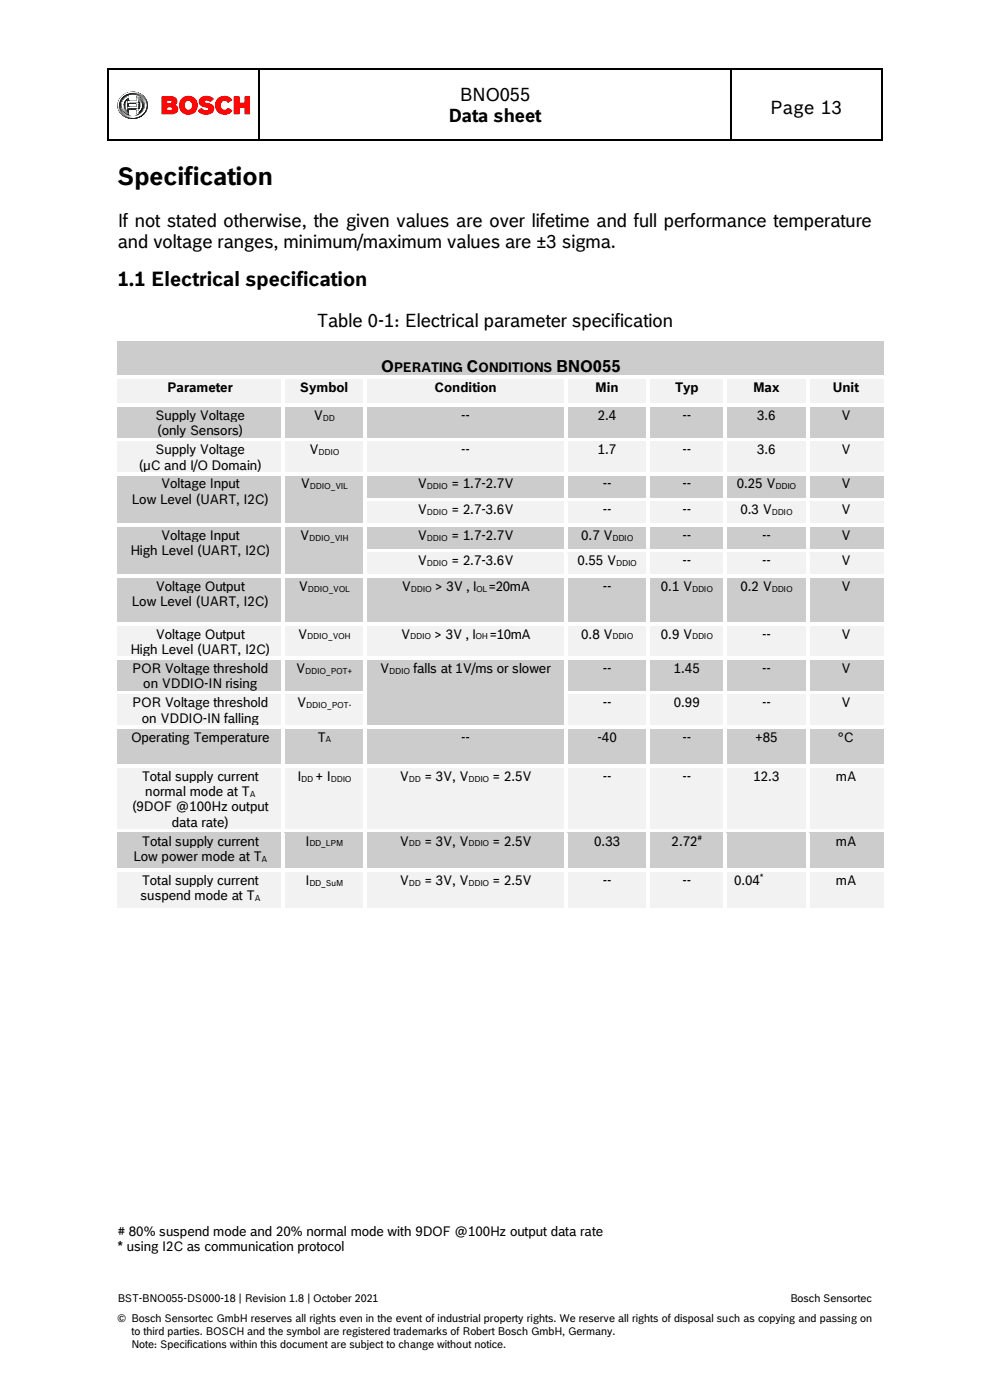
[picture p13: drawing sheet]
<svg xmlns="http://www.w3.org/2000/svg" width="210mm" height="297mm" viewBox="0 0 210 297" stroke-linecap="round" stroke-linejoin="round" font-family="sans-serif">
<defs><g id="words">
<text font-size="5.3" x="25" y="39.3">Specification</text>
<text font-size="4.2" x="25" y="60.7">1.1 Electrical specification</text>
<g font-size="3.9">
<text x="97.6" y="21.3">BNO055</text>
<text x="95.2" y="25.8">Data sheet</text>
<text x="163.4" y="24.1">Page 13</text>
<text x="25" y="48.2">If not stated otherwise, the given values are over lifetime and full performance temperature</text>
<text x="25" y="52.7">and voltage ranges, minimum/maximum values are ±3 sigma.</text>
<text x="67.2" y="69.4">Table 0-1: Electrical parameter specification</text>
</g>
<g font-size="3.5">
<text x="80.8" y="78.9">O</text>
<text x="99" y="78.9">C</text>
<text x="118" y="78.9">BNO055</text>
</g>
<g font-size="2.8">
<text x="35.6" y="83.1">Parameter</text>
<text x="63.7" y="83.1">Symbol</text>
<text x="83.6" y="78.9">PERATING</text>
<text x="92.2" y="83.1">Condition</text>
<text x="101.5" y="78.9">ONDITIONS</text>
<text x="126.3" y="83.1">Min</text>
<text x="143.2" y="83.1">Typ</text>
<text x="159.8" y="83.1">Max</text>
<text x="176.7" y="83.1">Unit</text>
<text x="33" y="89.1">Supply Voltage</text>
<text x="66.6" y="89.1">V</text>
<text x="97.8" y="89.1">--</text>
<text x="126.8" y="89.1">2.4</text>
<text x="144.8" y="89.1">--</text>
<text x="160.6" y="89.1">3.6</text>
<text x="178.5" y="89.1">V</text>
<text x="33.4" y="92.3">(only Sensors)</text>
<text x="29.4" y="99.6">(µC and I/O Domain)</text>
<text x="33" y="96.4">Supply Voltage</text>
<text x="65.6" y="96.4">V</text>
<text x="97.8" y="96.4">--</text>
<text x="126.8" y="96.4">1.7</text>
<text x="144.8" y="96.4">--</text>
<text x="160.6" y="96.4">3.6</text>
<text x="178.5" y="96.4">V</text>
<text x="28" y="106.9">Low Level (UART, I2C)</text>
<text x="34.2" y="103.6">Voltage Input</text>
<text x="63.8" y="103.6">V</text>
<text x="88.7" y="103.6">V</text>
<text x="95.8" y="103.6">= 1.7-2.7V</text>
<text x="127.9" y="103.6">--</text>
<text x="144.8" y="103.6">--</text>
<text x="156.3" y="103.6">0.25 V</text>
<text x="178.5" y="103.6">V</text>
<text x="88.7" y="109.1">V</text>
<text x="95.8" y="109.1">= 2.7-3.6V</text>
<text x="127.9" y="109.1">--</text>
<text x="144.8" y="109.1">--</text>
<text x="157.1" y="109.1">0.3 V</text>
<text x="178.5" y="109.1">V</text>
<text x="27.7" y="117.7">High Level (UART, I2C)</text>
<text x="34.2" y="114.5">Voltage Input</text>
<text x="63.7" y="114.5">V</text>
<text x="88.7" y="114.5">V</text>
<text x="88.7" y="119.9">V</text>
<text x="95.8" y="114.5">= 1.7-2.7V</text>
<text x="95.8" y="119.9">= 2.7-3.6V</text>
<text x="122.5" y="119.9">0.55 V</text>
<text x="123.3" y="114.5">0.7 V</text>
<text x="144.8" y="114.5">--</text>
<text x="144.8" y="119.9">--</text>
<text x="161.7" y="114.5">--</text>
<text x="161.7" y="119.9">--</text>
<text x="178.5" y="114.5">V</text>
<text x="178.5" y="119.9">V</text>
<text x="33.1" y="125.4">Voltage Output</text>
<text x="63.4" y="125.4">V</text>
<text x="85.2" y="125.4">V</text>
<text x="92.3" y="125.4">&gt; 3V , I</text>
<text x="103.6" y="125.4">=20mA</text>
<text x="127.9" y="125.4">--</text>
<text x="140.2" y="125.4">0.1 V</text>
<text x="157.1" y="125.4">0.2 V</text>
<text x="178.5" y="125.4">V</text>
<text x="28" y="128.6">Low Level (UART, I2C)</text>
<text x="33.1" y="135.5">Voltage Output</text>
<text x="63.3" y="135.5">V</text>
<text x="85.1" y="135.5">V</text>
<text x="92.1" y="135.5">&gt; 3V , I</text>
<text x="103.8" y="135.5">=10mA</text>
<text x="123.3" y="135.5">0.8 V</text>
<text x="140.2" y="135.5">0.9 V</text>
<text x="161.7" y="135.5">--</text>
<text x="178.5" y="135.5">V</text>
<text x="27.7" y="138.7">High Level (UART, I2C)</text>
<text x="28" y="142.8">POR Voltage threshold</text>
<text x="62.8" y="142.8">V</text>
<text x="80.7" y="142.8">V</text>
<text x="87.7" y="142.8">falls at 1V/ms or slower</text>
<text x="127.9" y="142.8">--</text>
<text x="142.9" y="142.8">1.45</text>
<text x="161.7" y="142.8">--</text>
<text x="178.5" y="142.8">V</text>
<text x="30.4" y="146">on VDDIO-IN rising</text>
<text x="28" y="150">POR Voltage threshold</text>
<text x="30.1" y="153.3">on VDDIO-IN falling</text>
<text x="63" y="150">V</text>
<text x="127.9" y="150">--</text>
<text x="142.9" y="150">0.99</text>
<text x="161.7" y="150">--</text>
<text x="178.5" y="150">V</text>
<text x="27.8" y="157.3">Operating Temperature</text>
<text x="67.3" y="157.3">T</text>
<text x="97.8" y="157.3">--</text>
<text x="126.8" y="157.3">-40</text>
<text x="144.8" y="157.3">--</text>
<text x="160.2" y="157.3">+85</text>
<text x="177.8" y="157.3">°C</text>
<text x="30.1" y="165.7">Total supply current</text>
<text x="63.1" y="165.7">I</text>
<text x="66.9" y="165.7">+ I</text>
<text x="84.9" y="165.7">V</text>
<text x="90" y="165.7">= 3V, V</text>
<text x="104.5" y="165.7">= 2.5V</text>
<text x="127.9" y="165.7">--</text>
<text x="144.8" y="165.7">--</text>
<text x="159.8" y="165.7">12.3</text>
<text x="177.3" y="165.7">mA</text>
<text x="28" y="172.2">(9DOF @100Hz output</text>
<text x="30.8" y="168.9">normal mode at T</text>
<text x="30.1" y="179.4">Total supply current</text>
<text x="36.5" y="175.4">data rate)</text>
<text x="64.8" y="179.4">I</text>
<text x="84.9" y="179.4">V</text>
<text x="90" y="179.4">= 3V, V</text>
<text x="104.5" y="179.4">= 2.5V</text>
<text x="126.1" y="179.4">0.33</text>
<text x="142.5" y="179.4">2.72</text>
<text x="177.3" y="179.4">mA</text>
<text x="28.3" y="182.7">Low power mode at T</text>
<text x="29.8" y="191">suspend mode at T</text>
<text x="30.1" y="187.7">Total supply current</text>
<text x="64.8" y="187.7">I</text>
<text x="84.9" y="187.7">V</text>
<text x="90" y="187.7">= 3V, V</text>
<text x="104.5" y="187.7">= 2.5V</text>
<text x="127.9" y="187.7">--</text>
<text x="144.8" y="187.7">--</text>
<text x="155.7" y="187.7">0.04</text>
<text x="177.3" y="187.7">mA</text>
<text x="25" y="262.2"># 80% suspend mode and 20% normal mode with 9DOF @100Hz output data rate</text>
<text x="25" y="265.4">* using I2C as communication protocol</text>
</g>
<g font-size="2.3">
<text x="25" y="276.3">BST-BNO055-DS000-18 | Revision 1.8 | October 2021</text>
<text x="25" y="280.4">© Bosch Sensortec GmbH reserves all rights even in the event of industrial property rights. We reserve all rights of disposal such as copying and passing on</text>
<text x="167.7" y="276.3">Bosch Sensortec</text>
<text x="27.9" y="283.3">to third parties. BOSCH and the symbol are registered trademarks of Robert Bosch GmbH, Germany.</text>
<text x="27.9" y="286.1">Note: Specifications within this document are subject to change without notice.</text>
</g>
<g font-size="1.8">
<text x="68.5" y="89.2">DD</text>
<text x="67.5" y="96.5">DDIO</text>
<text x="65.8" y="103.8">DDIO_VIL</text>
<text x="90.6" y="103.8">DDIO</text>
<text x="164.5" y="103.8">DDIO</text>
<text x="90.6" y="109.2">DDIO</text>
<text x="163.7" y="109.2">DDIO</text>
<text x="65.6" y="114.7">DDIO_VIH</text>
<text x="90.6" y="114.7">DDIO</text>
<text x="129.9" y="114.7">DDIO</text>
<text x="65.3" y="125.5">DDIO_VOL</text>
<text x="87.1" y="125.5">DDIO</text>
<text x="90.6" y="120.1">DDIO</text>
<text x="101" y="125.5">OL</text>
<text x="130.7" y="120.1">DDIO</text>
<text x="146.8" y="125.5">DDIO</text>
<text x="163.7" y="125.5">DDIO</text>
<text x="65.2" y="135.7">DDIO_VOH</text>
<text x="87" y="135.7">DDIO</text>
<text x="100.9" y="135.7">OH</text>
<text x="129.9" y="135.7">DDIO</text>
<text x="146.8" y="135.7">DDIO</text>
<text x="64.7" y="142.9">DDIO_POT+</text>
<text x="82.6" y="142.9">DDIO</text>
<text x="64.9" y="150.2">DDIO_POT-</text>
<text x="69.1" y="157.5">A</text>
<text x="63.9" y="165.8">DD</text>
<text x="70.2" y="165.8">DDIO</text>
<text x="86.8" y="165.8">DD</text>
<text x="99.4" y="165.8">DDIO</text>
<text x="53" y="169.1">A</text>
<text x="65.6" y="179.6">DD_LPM</text>
<text x="86.8" y="179.6">DD</text>
<text x="99.4" y="179.6">DDIO</text>
<text x="148" y="178.4">#</text>
<text x="55.5" y="182.9">A</text>
<text x="54" y="191.2">A</text>
<text x="65.6" y="187.9">DD_SuM</text>
<text x="86.8" y="187.9">DD</text>
<text x="99.4" y="187.9">DDIO</text>
<text x="161.2" y="186.7">*</text>
</g>
</g></defs>
<g fill="#000">
<path d="M22.9 14.5h.2v.2h-.2z" fill-rule="evenodd"/>
<path d="M22.9 14.5h.2v.2h-.2z" fill-rule="evenodd"/>
<path d="M54.9 14.5h.2v.2h-.2z" fill-rule="evenodd"/>
<path d="M154.9 14.5h.3v.2h-.3z" fill-rule="evenodd"/>
<path d="M186.9 14.5h.3v.2h-.3z" fill-rule="evenodd"/>
<path d="M186.9 14.5h.3v.2h-.3z" fill-rule="evenodd"/>
<path d="M22.9 29.6h.2v.2h-.2z" fill-rule="evenodd"/>
<path d="M22.9 29.6h.2v.2h-.2z" fill-rule="evenodd"/>
<path d="M54.9 29.6h.2v.2h-.2z" fill-rule="evenodd"/>
<path d="M154.9 29.6h.3v.2h-.3z" fill-rule="evenodd"/>
<path d="M186.9 29.6h.3v.2h-.3z" fill-rule="evenodd"/>
<path d="M186.9 29.6h.3v.2h-.3z" fill-rule="evenodd"/>
</g>
<path d="M23 14.7v14.9M23.1 14.6h31.8M55 14.7v14.9M55.1 14.6h99.8M155 14.7v14.9M155.2 14.6h31.7M187.1 14.7v14.9M23.1 29.7h31.8M55.1 29.7h99.8M155.2 29.7h31.7" fill="none" stroke="#000" stroke-width=".25"/>
<g fill="#000" stroke="#000" stroke-width=".21">
<path d="M26.1 20.8l.1-.1z" fill-rule="evenodd"/>
<path d="M26.2 20.7l.1-.1z" fill-rule="evenodd"/>
<path d="M26.2 20.7l.1-.1z" fill-rule="evenodd"/>
<path d="M26.3 20.6h.1z" fill-rule="evenodd"/>
<path d="M26.3 20.6l.1-.1z" fill-rule="evenodd"/>
<path d="M26.5 21.6v.1z" fill-rule="evenodd"/>
<path d="M26.6 21.5v.2z" fill-rule="evenodd"/>
<path d="M26.8 21.2l-.2 .4z" fill-rule="evenodd"/>
<path d="M27.2 21.9v.8h1.8v-.8zM27.2 21.9h1.9v.9h-1.9zM26.7 21.4a1.48 1.48 0 0 0 0 1.9zM29.5 21.4v1.9a1.6 1.6 0 0 0 0-1.9zM26.8 21.2v2.3a1.62 1.62 0 0 1 0-2.3zM29.5 21.2a1.63 1.63 0 0 1 0 2.3zM26.6 20.9a1.81 1.81 0 0 0 .6 3.2v-.9h1.9v.9a1.82 1.82 0 0 0 1.3-1.6 1.82 1.82 0 0 0-.9-1.7l-.4-.1v.9h-1.9v-1zM26.5 20.9l.7-.4v1h1.8l.1-1a1.89 1.89 0 0 1 1.3 1.9 1.89 1.89 0 0 1-1.3 1.7l-.1-.9h-1.8v.9a1.85 1.85 0 0 1-.7-3.2zM26.3 20.7a2.39 2.39 0 0 0-.5 2.9 2.39 2.39 0 0 0 2.7 1.1 2.38 2.38 0 0 0 2.3-2.6 2.38 2.38 0 0 0-2.6-2.1l-1.1 .1zM26 20.9a2.76 2.76 0 0 1 3.1-.9 2.76 2.76 0 0 1 1.8 2.7 2.75 2.75 0 0 1-3 2.1 2.75 2.75 0 0 1-2.5-2.8zM25.9 20.6a2.74 2.74 0 0 0-.3 3.2 2.74 2.74 0 0 0 2.9 1.3 2.73 2.73 0 0 0 2.7-2.9 2.73 2.73 0 0 0-3-2.6l-1.5 .4zM25.8 20.5a3.1 3.1 0 0 1 3.6-.7 3.1 3.1 0 0 1 1.8 3.2 3.2 3.2 0 0 1-3.4 2.1 3.2 3.2 0 0 1-2.8-2.7l.2-1z" fill-rule="evenodd"/>
<path d="M29.2 24.1h.2z" fill-rule="evenodd"/>
<path d="M29.5 21.2v2.3z" fill-rule="evenodd"/>
<path d="M29.3 24.1l.4-.3z" fill-rule="evenodd"/>
<path d="M29.7 23.8h.1z" fill-rule="evenodd"/>
<path d="M29.7 23.8l.1-.1z" fill-rule="evenodd"/>
<path d="M30.1 24.4h.1z" fill-rule="evenodd"/>
<path d="M30.2 24.4l.1-.1z" fill-rule="evenodd"/>
<path d="M30.3 24.3h.1z" fill-rule="evenodd"/>
<path d="M30.3 24.3h.1z" fill-rule="evenodd"/>
<path d="M30.3 24.3l.1-.1z" fill-rule="evenodd"/>
<path d="M30.4 24.2h.1z" fill-rule="evenodd"/>
</g>
<g fill="#fff" stroke="#fff" stroke-width=".21">
<path d="M35.3 22.7v.7h.8a.41 .41 0 0 0 .6-.4 .41 .41 0 0 0-.6-.3zM35.3 21.3v.7h.8a.37 .37 0 0 0 .4-.4 .37 .37 0 0 0-.4-.3zM34.4 20.5h1.5a1.12 1.12 0 0 1 1.2 .2 1.12 1.12 0 0 1 .3 1.2l-.4 .4a.94 .94 0 0 1 .7 1.1 .94 .94 0 0 1-1.1 .7h-2.2z" fill-rule="evenodd"/>
<path d="M39.4 21.4a1.02 1.02 0 0 0-.2 1.5 1.02 1.02 0 0 0 1.4 .2 1.03 1.03 0 0 0 .2-1.3 1.03 1.03 0 0 0-1.4-.4zM38.1 22.3a1.89 1.89 0 0 1 3.7 0 1.89 1.89 0 0 1-3.7 0z" fill-rule="evenodd"/>
<path d="M42.6 20.8a2.07 2.07 0 0 1 2.6 .2l-.2 .2a.44 .44 0 0 1-.4 .3 .44 .44 0 0 1-.4-.2 .52 .52 0 0 0-.6-.1 .52 .52 0 0 0-.3 .5l.2 .1a2.8 2.8 0 0 1 1.8 .9 1.35 1.35 0 0 1-1.8 1.5l-.5-.1a.92 .92 0 0 1-.8-.6l.1-.1a.41 .41 0 0 1 .4-.3 .41 .41 0 0 1 .4 .2 .69 .69 0 0 0 .7 .3 .69 .69 0 0 0 .5-.6l-.9-.3a1.07 1.07 0 0 1-1-.7 1.07 1.07 0 0 1 .2-1.2z" fill-rule="evenodd"/>
<path d="M46.3 21a1.96 1.96 0 0 1 2.9 .2l-.3 .2a.51 .51 0 0 1-.9-.1 1.01 1.01 0 0 0-1.3 1.2 1.01 1.01 0 0 0 1.6 .6l.1-.1 .8 .5a1.93 1.93 0 0 1-2.8 .3 1.93 1.93 0 0 1-.1-2.8z" fill-rule="evenodd"/>
<path d="M49.7 20.5h1v1.4h1.3v-1.4h1v3.6h-1v-1.4h-1.3v1.4h-1z" fill-rule="evenodd"/>
<path d="M27.2 21.9v.9h1.9v-.9zM26.8 21.3a1.58 1.58 0 0 0 0 2.1zM29.5 21.2v2.2l.1-.1a1.63 1.63 0 0 0-.1-2.1zM26.6 20.9l.5-.3 .1 .9h1.9v-.9a1.83 1.83 0 0 1 1.3 1.8 1.83 1.83 0 0 1-1.3 1.7v-.9h-1.9v.9a1.82 1.82 0 0 1-.6-3.2zM26.2 20.6a2.4 2.4 0 0 0-.5 2.8 2.4 2.4 0 0 0 2.5 1.4 2.45 2.45 0 0 0 2.6-2.7 2.45 2.45 0 0 0-3-2.2l-.7 .2zM25.8 20.5a3 3 0 0 1 3.6-.7 3 3 0 0 1 1.7 3.2 3.1 3.1 0 0 1-3.3 2.1 3.1 3.1 0 0 1-2.7-2.7l.2-1z" fill-rule="evenodd"/>
<path d="M25.9 20.6l1.2-.8 1.1-.2a3.1 3.1 0 0 0-3 2.5v.3a2.03 2.03 0 0 1 .7-1.8z" fill-rule="evenodd"/>
<path d="M28.1 19.6l.1 .1z" fill-rule="evenodd"/>
<path d="M25.1 22.3l.1 .1z" fill-rule="evenodd"/>
<path d="M28.1 24.8l.1 .1z" fill-rule="evenodd"/>
<path d="M28.2 24.8a2.72 2.72 0 0 0 2.8-2.4 2.57 2.57 0 0 1-2.8 2.4z" fill-rule="evenodd"/>
<path d="M30.9 22.3l.1 .1z" fill-rule="evenodd"/>
<path d="M26.9 21v2.7l-.1-2.1z" fill-rule="evenodd"/>
<path d="M30 22.4l-.1 .7-.5 .6 .4-.6z" fill-rule="evenodd"/>
<path d="M30 22.3v.1z" fill-rule="evenodd"/>
<path d="M27.3 22.8h1.8l.1-.8-.1 .9z" fill-rule="evenodd"/>
<path d="M27.3 22.8h.1z" fill-rule="evenodd"/>
<path d="M26.6 20.9l.5-.2a1.84 1.84 0 0 0-1.1 1.7l.1-.8z" fill-rule="evenodd"/>
<path d="M27.3 21.6h1.8v-1l.2 .1h-.1l-.1 .9z" fill-rule="evenodd"/>
<path d="M26 22.3v.1z" fill-rule="evenodd"/>
<path d="M27.3 21.6h.1z" fill-rule="evenodd"/>
<path d="M29.2 20.6l.1 .1z" fill-rule="evenodd"/>
<path d="M29.1 23.9l.1 .1z" fill-rule="evenodd"/>
<path d="M27 20.7l.2-.1z" fill-rule="evenodd"/>
<path d="M29.1 23.3l.1 .6z" fill-rule="evenodd"/>
<path d="M29.1 23.2l.1 .1z" fill-rule="evenodd"/>
</g>
<g fill="#585858" stroke="#585858" stroke-width=".21">
<path d="M25.8 20.5a2.78 2.78 0 0 1 2.4-.9 3.1 3.1 0 0 0-3.2 2.8l.2-1z" fill-rule="evenodd"/>
<path d="M28.1 19.6h.1z" fill-rule="evenodd"/>
<path d="M25 22.3l.1 .1z" fill-rule="evenodd"/>
<path d="M28.1 24.7l.1 .1z" fill-rule="evenodd"/>
<path d="M28.2 24.7a2.69 2.69 0 0 0 2.7-2.3 2.48 2.48 0 0 1-2.7 2.3z" fill-rule="evenodd"/>
<path d="M30.8 22.3l.1 .1z" fill-rule="evenodd"/>
<path d="M26.8 21.2v2.3l-.1-2.1z" fill-rule="evenodd"/>
<path d="M29.9 22.4v.4l-.4 .7z" fill-rule="evenodd"/>
<path d="M29.9 22.3l.1 .1z" fill-rule="evenodd"/>
<path d="M27.3 22.7h1.7l.1-.7v.8z" fill-rule="evenodd"/>
<path d="M27.3 22.7l.1 .1z" fill-rule="evenodd"/>
<path d="M29 22l.1 .1z" fill-rule="evenodd"/>
<path d="M26.5 20.9l.5-.4 .1 .1a1.72 1.72 0 0 0-1.1 1.4l-.1 .4 .2-.8z" fill-rule="evenodd"/>
<path d="M27.3 21.5h1.7l.1-.8v.9z" fill-rule="evenodd"/>
<path d="M29 23.3l.1 .7z" fill-rule="evenodd"/>
<path d="M29 23.9l.1 .1z" fill-rule="evenodd"/>
<path d="M25.9 22.3l.1 .1z" fill-rule="evenodd"/>
<path d="M27.1 20.5l.1 .2z" fill-rule="evenodd"/>
<path d="M29 20.7l.1 .1z" fill-rule="evenodd"/>
<path d="M27.3 21.5l.1 .1z" fill-rule="evenodd"/>
<path d="M29 23.2l.1 .1z" fill-rule="evenodd"/>
</g>
<g fill="#4b4b4b" stroke="#4b4b4b" stroke-width=".21">
<path d="M25.2 23.4h.2z" fill-rule="evenodd"/>
<path d="M29.3 19.8l.1 .1z" fill-rule="evenodd"/>
<path d="M29.4 19.8v.1z" fill-rule="evenodd"/>
<path d="M29.4 19.8v.1z" fill-rule="evenodd"/>
<path d="M25.2 23.3l.1 .1z" fill-rule="evenodd"/>
<path d="M25.2 23.4h.2z" fill-rule="evenodd"/>
<path d="M27.1 24.5l.1 .1z" fill-rule="evenodd"/>
<path d="M27.1 24.5l.1 .1z" fill-rule="evenodd"/>
<path d="M30.6 21.4l.1 .1z" fill-rule="evenodd"/>
<path d="M30.6 21.4l.1 .1z" fill-rule="evenodd"/>
<path d="M26 23.1l.1 .1z" fill-rule="evenodd"/>
<path d="M26 23.1l.1 .1z" fill-rule="evenodd"/>
<path d="M26 23l.1 .1z" fill-rule="evenodd"/>
<path d="M27.1 20.5l.1 .2z" fill-rule="evenodd"/>
<path d="M29.2 20.5l.1 .1z" fill-rule="evenodd"/>
</g>
<g fill="#494949" stroke="#494949" stroke-width=".21">
<path d="M25.3 23.4l.1 .1z" fill-rule="evenodd"/>
<path d="M29.4 19.8l.1 .1z" fill-rule="evenodd"/>
<path d="M27.3 22.7l.1 .1z" fill-rule="evenodd"/>
<path d="M26 23.1l.2 .1z" fill-rule="evenodd"/>
<path d="M29.2 20.5l.1 .1z" fill-rule="evenodd"/>
<path d="M27.3 21.5l.1 .1z" fill-rule="evenodd"/>
<path d="M29 23.2l.1 .1z" fill-rule="evenodd"/>
</g>
<g fill="#484848" stroke="#484848" stroke-width=".21">
<path d="M25.3 23.4l.1 .1z" fill-rule="evenodd"/>
<path d="M27 24.5l.1 .1z" fill-rule="evenodd"/>
<path d="M30.6 21.4h.1z" fill-rule="evenodd"/>
<path d="M29.8 21.9l.1 .1z" fill-rule="evenodd"/>
<path d="M26.1 23.2h.1z" fill-rule="evenodd"/>
<path d="M27.1 20.5l.1 .2z" fill-rule="evenodd"/>
<path d="M29.2 20.5l.1 .2z" fill-rule="evenodd"/>
</g>
<g fill="#474747" stroke="#474747" stroke-width=".21">
<path d="M25.3 23.5l.1 .1z" fill-rule="evenodd"/>
<path d="M29.5 19.8v.1z" fill-rule="evenodd"/>
<path d="M27.3 22.7l.1 .1z" fill-rule="evenodd"/>
<path d="M29 22l.1 .1z" fill-rule="evenodd"/>
<path d="M29 24l.2 .1z" fill-rule="evenodd"/>
<path d="M26.1 23.2h.1z" fill-rule="evenodd"/>
<path d="M29.3 20.5v.2z" fill-rule="evenodd"/>
<path d="M29.3 20.5v.2z" fill-rule="evenodd"/>
<path d="M27.3 21.5l.1 .1z" fill-rule="evenodd"/>
</g>
<g fill="#464646" stroke="#464646" stroke-width=".21">
<path d="M25.3 23.5l.1 .1z" fill-rule="evenodd"/>
<path d="M29.5 19.8l.1 .2z" fill-rule="evenodd"/>
<path d="M26.9 24.5l.1 .1z" fill-rule="evenodd"/>
<path d="M30.5 21.3h.1z" fill-rule="evenodd"/>
<path d="M26.1 23.2l.1 .1z" fill-rule="evenodd"/>
<path d="M29.3 20.5v.2z" fill-rule="evenodd"/>
</g>
<g fill="#454545" stroke="#454545" stroke-width=".21">
<path d="M25.4 23.6h.1z" fill-rule="evenodd"/>
<path d="M29.8 21.8l.1 .1z" fill-rule="evenodd"/>
<path d="M26.1 23.3h.1z" fill-rule="evenodd"/>
<path d="M27.2 20.5v.2z" fill-rule="evenodd"/>
<path d="M29.3 20.5v.2z" fill-rule="evenodd"/>
<path d="M29 23.2l.1 .1z" fill-rule="evenodd"/>
</g>
<g fill="#434343" stroke="#434343" stroke-width=".21">
<path d="M25.4 23.6l.1 .1z" fill-rule="evenodd"/>
<path d="M26.9 24.4v.1z" fill-rule="evenodd"/>
<path d="M30.5 21.2h.1z" fill-rule="evenodd"/>
<path d="M29 22h.1z" fill-rule="evenodd"/>
<path d="M26.1 23.3l.2 .1z" fill-rule="evenodd"/>
<path d="M27.2 20.5v.2z" fill-rule="evenodd"/>
<path d="M29.3 20.6l.1 .1z" fill-rule="evenodd"/>
</g>
<g fill="#424242" stroke="#424242" stroke-width=".21">
<path d="M25.4 23.7h.1z" fill-rule="evenodd"/>
<path d="M29.6 19.9l.1 .1z" fill-rule="evenodd"/>
<path d="M29.8 21.8h.1z" fill-rule="evenodd"/>
<path d="M27.3 22.7l.1 .1z" fill-rule="evenodd"/>
<path d="M26.2 23.3l.1 .1z" fill-rule="evenodd"/>
<path d="M29.3 20.6l.1 .1z" fill-rule="evenodd"/>
<path d="M27.3 21.5l.1 .1z" fill-rule="evenodd"/>
</g>
<g fill="#414141" stroke="#414141" stroke-width=".21">
<path d="M25.4 23.7l.2 .1z" fill-rule="evenodd"/>
<path d="M29.7 19.9l.1 .1z" fill-rule="evenodd"/>
<path d="M26.8 24.4v.1z" fill-rule="evenodd"/>
<path d="M30.4 21.1l.1 .1z" fill-rule="evenodd"/>
<path d="M29 24l.2 .1z" fill-rule="evenodd"/>
<path d="M26.2 23.4h.1z" fill-rule="evenodd"/>
<path d="M29.4 20.6v.1z" fill-rule="evenodd"/>
<path d="M29.4 20.6v.1z" fill-rule="evenodd"/>
<path d="M29.4 20.6v.1z" fill-rule="evenodd"/>
<path d="M29 23.2l.1 .1z" fill-rule="evenodd"/>
</g>
<g fill="#404040" stroke="#404040" stroke-width=".21">
<path d="M25.5 23.8h.1z" fill-rule="evenodd"/>
<path d="M29 22h.1z" fill-rule="evenodd"/>
<path d="M26.2 23.4l.1 .1z" fill-rule="evenodd"/>
<path d="M27.2 20.6v.1z" fill-rule="evenodd"/>
</g>
<g fill="#3e3e3e" stroke="#3e3e3e" stroke-width=".21">
<path d="M25.5 23.8l.1 .1z" fill-rule="evenodd"/>
<path d="M26.7 24.3v.1z" fill-rule="evenodd"/>
<path d="M30.4 21l.1 .1z" fill-rule="evenodd"/>
<path d="M29 24.1h.2z" fill-rule="evenodd"/>
<path d="M26.2 23.4l.2 .1z" fill-rule="evenodd"/>
<path d="M29.4 20.6l.1 .2z" fill-rule="evenodd"/>
<path d="M29 23.2l.1 .1z" fill-rule="evenodd"/>
</g>
<g fill="#3d3d3d" stroke="#3d3d3d" stroke-width=".21">
<path d="M25.5 23.9h.1z" fill-rule="evenodd"/>
<path d="M29.8 20l.1 .1z" fill-rule="evenodd"/>
<path d="M25.5 23.9h.1z" fill-rule="evenodd"/>
<path d="M29.7 21.7h.1z" fill-rule="evenodd"/>
<path d="M27.3 22.7l.1 .1z" fill-rule="evenodd"/>
<path d="M26.3 23.5h.1z" fill-rule="evenodd"/>
<path d="M26.3 23.5h.1z" fill-rule="evenodd"/>
<path d="M27.2 20.6v.1z" fill-rule="evenodd"/>
<path d="M27.3 21.5l.1 .1z" fill-rule="evenodd"/>
</g>
<g fill="#0a0a0a" stroke="#0a0a0a" stroke-width=".21">
<path d="M27.2 24.9l.1 .1z" fill-rule="evenodd"/>
<path d="M31.2 22.1v.1z" fill-rule="evenodd"/>
<path d="M29.1 20.1h.1z" fill-rule="evenodd"/>
<path d="M29.2 20.1l.1 .1z" fill-rule="evenodd"/>
<path d="M25.6 23.2l.1 .1z" fill-rule="evenodd"/>
<path d="M25.6 23.2h.1z" fill-rule="evenodd"/>
<path d="M25.6 23.2l.1 .1z" fill-rule="evenodd"/>
<path d="M29.2 20.1l.1 .1z" fill-rule="evenodd"/>
<path d="M26.5 22.9v.1z" fill-rule="evenodd"/>
<path d="M26.5 22.9v.1z" fill-rule="evenodd"/>
<path d="M26.4 22.9l.1 .1z" fill-rule="evenodd"/>
<path d="M27 24.1h.1l.1-.1v.1z" fill-rule="evenodd"/>
<path d="M27 24l.2 .1z" fill-rule="evenodd"/>
<path d="M27 24l.2 .1z" fill-rule="evenodd"/>
<path d="M27.2 20.7v.1z" fill-rule="evenodd"/>
</g>
<g fill="#090909" stroke="#090909" stroke-width=".21">
<path d="M27.3 25h.1z" fill-rule="evenodd"/>
<path d="M28.9 20l.1 .1z" fill-rule="evenodd"/>
<path d="M29 20l.1 .1z" fill-rule="evenodd"/>
<path d="M25.6 23.1v.1z" fill-rule="evenodd"/>
<path d="M26.4 22.8l.1 .1z" fill-rule="evenodd"/>
<path d="M26.4 22.8h.1z" fill-rule="evenodd"/>
<path d="M29.2 24.1h.1z" fill-rule="evenodd"/>
<path d="M26.9 24l.3 .1z" fill-rule="evenodd"/>
<path d="M27 24l.2 .1z" fill-rule="evenodd"/>
<path d="M27 24l.1 .1 .1-.1v.1z" fill-rule="evenodd"/>
<path d="M29 23.2l.1 .1z" fill-rule="evenodd"/>
</g>
<g fill="#080808" stroke="#080808" stroke-width=".21">
<path d="M27.5 25l.1 .1z" fill-rule="evenodd"/>
<path d="M27.6 25v.1z" fill-rule="evenodd"/>
<path d="M31.2 22.1v.1z" fill-rule="evenodd"/>
<path d="M28.7 20h.1z" fill-rule="evenodd"/>
<path d="M28.8 20l.1 .1z" fill-rule="evenodd"/>
<path d="M25.5 22.9l.1 .1z" fill-rule="evenodd"/>
<path d="M26.4 22.7l.1 .1z" fill-rule="evenodd"/>
<path d="M27 24.1l.2-.1-.1 .2z" fill-rule="evenodd"/>
<path d="M26.9 24.1l.3-.1-.1 .2z" fill-rule="evenodd"/>
<path d="M26.9 24.1l.3-.1-.1 .2z" fill-rule="evenodd"/>
<path d="M26.9 24.1h.3z" fill-rule="evenodd"/>
<path d="M30.3 22.2l.1 .1z" fill-rule="evenodd"/>
</g>
<g fill="#070707" stroke="#070707" stroke-width=".21">
<path d="M27.7 25l.1 .1z" fill-rule="evenodd"/>
<path d="M27.7 25.1h.1z" fill-rule="evenodd"/>
<path d="M27.8 25.1h.1z" fill-rule="evenodd"/>
<path d="M28.4 19.9h.1z" fill-rule="evenodd"/>
<path d="M28.5 19.9l.1 .1z" fill-rule="evenodd"/>
<path d="M28.6 20h.1z" fill-rule="evenodd"/>
<path d="M25.4 22.7l.1 .1z" fill-rule="evenodd"/>
<path d="M25.5 22.7v.1z" fill-rule="evenodd"/>
<path d="M26.4 22.6v.1z" fill-rule="evenodd"/>
<path d="M26.4 22.5v.1z" fill-rule="evenodd"/>
<path d="M26.4 22.5v.1z" fill-rule="evenodd"/>
<path d="M27 24.1h.1l.1-.1-.1 .2z" fill-rule="evenodd"/>
<path d="M27 24.1l.2-.1-.1 .2z" fill-rule="evenodd"/>
<path d="M27 24.1l.2-.1-.1 .2z" fill-rule="evenodd"/>
</g>
<g fill="#060606" stroke="#060606" stroke-width=".21">
<path d="M27.9 25.1h.1z" fill-rule="evenodd"/>
<path d="M28 25.1h.1z" fill-rule="evenodd"/>
<path d="M28.2 19.9h.1z" fill-rule="evenodd"/>
<path d="M28.3 19.9l.1 .1z" fill-rule="evenodd"/>
<path d="M25.4 22.5l.1 .1z" fill-rule="evenodd"/>
<path d="M26.4 22.4v.1z" fill-rule="evenodd"/>
<path d="M29.2 24.1h.1z" fill-rule="evenodd"/>
<path d="M27 24.1h.2v-.2v.2z" fill-rule="evenodd"/>
<path d="M27 24.1h.2v-.2v.2z" fill-rule="evenodd"/>
<path d="M27 24.1h.2v-.2v.2z" fill-rule="evenodd"/>
<path d="M30.3 22.3l.1 .1z" fill-rule="evenodd"/>
</g>
<g fill="#050505" stroke="#050505" stroke-width=".21">
<path d="M28.1 25.1h.1z" fill-rule="evenodd"/>
<path d="M31.2 22.4v.1z" fill-rule="evenodd"/>
<path d="M31.2 22.5v.1z" fill-rule="evenodd"/>
<path d="M28.4 25.1h.1z" fill-rule="evenodd"/>
<path d="M28.3 25.1h.1z" fill-rule="evenodd"/>
<path d="M28.2 25.1h.1z" fill-rule="evenodd"/>
<path d="M28.1 25.1h.1z" fill-rule="evenodd"/>
<path d="M28.1 19.9l.1 .1z" fill-rule="evenodd"/>
<path d="M27.9 19.9l.1 .1z" fill-rule="evenodd"/>
<path d="M28 19.9l.1 .1z" fill-rule="evenodd"/>
<path d="M28.1 19.9l.1 .1z" fill-rule="evenodd"/>
<path d="M25.4 22.2l.1 .1z" fill-rule="evenodd"/>
<path d="M25.4 22.3l.1 .1z" fill-rule="evenodd"/>
<path d="M25.4 22.3l.1 .1z" fill-rule="evenodd"/>
<path d="M26.4 22.2v.2z" fill-rule="evenodd"/>
<path d="M26.4 22.3v.1z" fill-rule="evenodd"/>
<path d="M26.4 22.3v.1z" fill-rule="evenodd"/>
<path d="M27.2 21.9h1.9v.1l-1.9-.1 .1 .8h-.1z" fill-rule="evenodd"/>
<path d="M27.2 23.2h1.9v.1l-.1-.1h-1.8v.8z" fill-rule="evenodd"/>
<path d="M27.2 20.7v.8l.2 .1-.2-.1z" fill-rule="evenodd"/>
<path d="M27.2 23.9v.2h-.2h.2z" fill-rule="evenodd"/>
<path d="M27 24.1h.2v-.2v.2z" fill-rule="evenodd"/>
</g>
<g fill="#575757" stroke="#575757" stroke-width=".21">
<path d="M28.2 19.6h.1z" fill-rule="evenodd"/>
<path d="M28.2 19.6h.1z" fill-rule="evenodd"/>
<path d="M25 22.4l.1 .1z" fill-rule="evenodd"/>
<path d="M25 22.4l.1 .1z" fill-rule="evenodd"/>
<path d="M28 24.7l.1 .1z" fill-rule="evenodd"/>
<path d="M30.8 22.2l.1 .1z" fill-rule="evenodd"/>
<path d="M25.9 22.4l.1 .1z" fill-rule="evenodd"/>
<path d="M25.9 22.4h.1z" fill-rule="evenodd"/>
<path d="M29.1 20.7v.1z" fill-rule="evenodd"/>
</g>
<g fill="#565656" stroke="#565656" stroke-width=".21">
<path d="M28.3 19.6l.1 .1z" fill-rule="evenodd"/>
<path d="M28.4 19.6l.1 .1z" fill-rule="evenodd"/>
<path d="M25 22.5l.1 .1z" fill-rule="evenodd"/>
<path d="M25 22.5l.1 .1z" fill-rule="evenodd"/>
<path d="M27.9 24.7l.1 .1z" fill-rule="evenodd"/>
<path d="M30.8 22.2h.1z" fill-rule="evenodd"/>
<path d="M27.3 22.7l.1 .1z" fill-rule="evenodd"/>
<path d="M25.9 22.4l.1 .1z" fill-rule="evenodd"/>
<path d="M25.9 22.4l.1 .1z" fill-rule="evenodd"/>
<path d="M29.1 20.6v.1z" fill-rule="evenodd"/>
<path d="M29.1 20.6v.1z" fill-rule="evenodd"/>
<path d="M27.3 21.5l.1 .1z" fill-rule="evenodd"/>
</g>
<g fill="#555" stroke="#555" stroke-width=".21">
<path d="M29.1 20.6v.1z"/>
<path d="M28.4 19.6l.1 .1z" fill-rule="evenodd"/>
<path d="M25 22.6l.1 .1z" fill-rule="evenodd"/>
<path d="M29.9 22.3h.1z" fill-rule="evenodd"/>
<path d="M29 22l.1 .1z" fill-rule="evenodd"/>
<path d="M29 24l.1 .1z" fill-rule="evenodd"/>
<path d="M25.9 22.5l.1 .1z" fill-rule="evenodd"/>
<path d="M27.1 20.5l.1 .2z" fill-rule="evenodd"/>
</g>
<g fill="#545454" stroke="#545454" stroke-width=".21">
<path d="M28.5 19.6l.1 .1z" fill-rule="evenodd"/>
<path d="M28.5 19.6l.1 .1z" fill-rule="evenodd"/>
<path d="M25 22.6l.1 .1z" fill-rule="evenodd"/>
<path d="M25 22.7l.2 .1z" fill-rule="evenodd"/>
<path d="M27.8 24.7l.1 .1z" fill-rule="evenodd"/>
<path d="M30.8 22.1l.1 .1z" fill-rule="evenodd"/>
<path d="M25.9 22.5l.1 .1z" fill-rule="evenodd"/>
<path d="M25.9 22.5l.1 .1z" fill-rule="evenodd"/>
<path d="M29.1 20.6v.1z" fill-rule="evenodd"/>
<path d="M29 23.2l.1 .1z" fill-rule="evenodd"/>
</g>
<g fill="#535353" stroke="#535353" stroke-width=".21">
<path d="M28.6 19.6l.1 .1z" fill-rule="evenodd"/>
<path d="M28.6 19.6l.1 .1z" fill-rule="evenodd"/>
<path d="M25 22.7l.2 .1z" fill-rule="evenodd"/>
<path d="M25.1 22.8h.1z" fill-rule="evenodd"/>
<path d="M27.7 24.7l.1 .1z" fill-rule="evenodd"/>
<path d="M30.8 22l.1 .1z" fill-rule="evenodd"/>
<path d="M29.9 22.2l.1 .1z" fill-rule="evenodd"/>
<path d="M27.3 22.7l.1 .1z" fill-rule="evenodd"/>
<path d="M25.9 22.6l.1 .1z" fill-rule="evenodd"/>
<path d="M25.9 22.6l.1 .1z" fill-rule="evenodd"/>
<path d="M27.1 20.5l.1 .2z" fill-rule="evenodd"/>
<path d="M29.1 20.6h.1z" fill-rule="evenodd"/>
<path d="M29.1 20.6h.1z" fill-rule="evenodd"/>
<path d="M27.3 21.5l.1 .1z" fill-rule="evenodd"/>
</g>
<g fill="#525252" stroke="#525252" stroke-width=".21">
<path d="M28.7 19.6l.1 .1z" fill-rule="evenodd"/>
<path d="M25.1 22.8l.1 .1z" fill-rule="evenodd"/>
<path d="M27.6 24.7l.1 .1z" fill-rule="evenodd"/>
<path d="M30.7 21.9l.2 .1z" fill-rule="evenodd"/>
<path d="M29 24l.1 .1z" fill-rule="evenodd"/>
<path d="M25.9 22.6l.1 .1z" fill-rule="evenodd"/>
<path d="M29.1 20.6h.1z" fill-rule="evenodd"/>
</g>
<g fill="#515151" stroke="#515151" stroke-width=".21">
<path d="M28.8 19.6v.1z" fill-rule="evenodd"/>
<path d="M28.8 19.6v.1z" fill-rule="evenodd"/>
<path d="M28.8 19.6l.1 .1z" fill-rule="evenodd"/>
<path d="M25.1 22.9h.1z" fill-rule="evenodd"/>
<path d="M25.1 22.9l.1 .1z" fill-rule="evenodd"/>
<path d="M25.1 22.9h.1z" fill-rule="evenodd"/>
<path d="M27.6 24.7v.1z" fill-rule="evenodd"/>
<path d="M30.7 21.8l.1 .1z" fill-rule="evenodd"/>
<path d="M27.3 22.7l.1 .1z" fill-rule="evenodd"/>
<path d="M29 22l.1 .1z" fill-rule="evenodd"/>
<path d="M25.9 22.7l.1 .1z" fill-rule="evenodd"/>
<path d="M25.9 22.7h.1z" fill-rule="evenodd"/>
<path d="M25.9 22.7h.1z" fill-rule="evenodd"/>
<path d="M29.1 20.6h.1z" fill-rule="evenodd"/>
<path d="M27.3 21.5l.1 .1z" fill-rule="evenodd"/>
</g>
<g fill="#505050" stroke="#505050" stroke-width=".21">
<path d="M28.9 19.6v.1z" fill-rule="evenodd"/>
<path d="M25.1 22.9l.1 .1z" fill-rule="evenodd"/>
<path d="M29.9 22.1l.1 .1z" fill-rule="evenodd"/>
<path d="M25.9 22.7l.1 .1z" fill-rule="evenodd"/>
<path d="M27.1 20.5l.1 .2z" fill-rule="evenodd"/>
<path d="M29.1 20.6h.1z" fill-rule="evenodd"/>
<path d="M29.1 20.6h.1z" fill-rule="evenodd"/>
<path d="M29 23.2l.1 .1z" fill-rule="evenodd"/>
</g>
<g fill="#4f4f4f" stroke="#4f4f4f" stroke-width=".21">
<path d="M28.9 19.6l.1 .1z" fill-rule="evenodd"/>
<path d="M29 19.7l.1 .1z" fill-rule="evenodd"/>
<path d="M25.1 23l.1 .1z" fill-rule="evenodd"/>
<path d="M25.1 23l.1 .1z" fill-rule="evenodd"/>
<path d="M30.7 21.7l.1 .1z" fill-rule="evenodd"/>
<path d="M29 24l.1 .1z" fill-rule="evenodd"/>
<path d="M25.9 22.8l.2 .1z" fill-rule="evenodd"/>
<path d="M25.9 22.8l.1 .1z" fill-rule="evenodd"/>
<path d="M29.1 20.6h.2z" fill-rule="evenodd"/>
</g>
<g fill="#4e4e4e" stroke="#4e4e4e" stroke-width=".21">
<path d="M29 19.7l.1 .1z" fill-rule="evenodd"/>
<path d="M29.1 19.7l.1 .1z" fill-rule="evenodd"/>
<path d="M25.1 23.1l.2 .1z" fill-rule="evenodd"/>
<path d="M25.2 23.1l.1 .1z" fill-rule="evenodd"/>
<path d="M27.4 24.6v.1z" fill-rule="evenodd"/>
<path d="M30.7 21.7h.1z" fill-rule="evenodd"/>
<path d="M27.3 22.7l.1 .1z" fill-rule="evenodd"/>
<path d="M29 22l.1 .1z" fill-rule="evenodd"/>
<path d="M26 22.9l.1 .1z" fill-rule="evenodd"/>
<path d="M26 22.9h.1z" fill-rule="evenodd"/>
<path d="M29.1 20.6h.2z" fill-rule="evenodd"/>
<path d="M27.3 21.5l.1 .1z" fill-rule="evenodd"/>
</g>
<g fill="#4d4d4d" stroke="#4d4d4d" stroke-width=".21">
<path d="M29.1 19.7l.1 .1z" fill-rule="evenodd"/>
<path d="M25.2 23.2h.1z" fill-rule="evenodd"/>
<path d="M27.3 24.6l.1 .1z" fill-rule="evenodd"/>
<path d="M30.7 21.6l.1 .1z" fill-rule="evenodd"/>
<path d="M29.8 22l.2 .1z" fill-rule="evenodd"/>
<path d="M29 24l.1 .1z" fill-rule="evenodd"/>
<path d="M26 22.9l.1 .1z" fill-rule="evenodd"/>
<path d="M27.1 20.5l.1 .2z" fill-rule="evenodd"/>
<path d="M29.1 20.6h.2z" fill-rule="evenodd"/>
<path d="M29.1 20.5l.2 .1z" fill-rule="evenodd"/>
<path d="M29 23.2l.1 .1z" fill-rule="evenodd"/>
</g>
<g fill="#4c4c4c" stroke="#4c4c4c" stroke-width=".21">
<path d="M29.2 19.7l.1 .1z" fill-rule="evenodd"/>
<path d="M29.3 19.7v.1z" fill-rule="evenodd"/>
<path d="M25.2 23.2l.1 .1z" fill-rule="evenodd"/>
<path d="M25.2 23.3h.1z" fill-rule="evenodd"/>
<path d="M27.2 24.6l.1 .1z" fill-rule="evenodd"/>
<path d="M30.6 21.5l.1 .1z" fill-rule="evenodd"/>
<path d="M27.3 22.7l.1 .1z" fill-rule="evenodd"/>
<path d="M26 23l.1 .1z" fill-rule="evenodd"/>
<path d="M26 23h.1z" fill-rule="evenodd"/>
<path d="M29.2 20.5l.1 .1z" fill-rule="evenodd"/>
<path d="M27.3 21.5l.1 .1z" fill-rule="evenodd"/>
</g>
<g fill="#444" stroke="#444" stroke-width=".21">
<path d="M29.6 19.9v.1z" fill-rule="evenodd"/>
<path d="M27.3 22.7l.1 .1z" fill-rule="evenodd"/>
<path d="M29 24l.2 .1z" fill-rule="evenodd"/>
<path d="M29.3 20.6l.1 .1z" fill-rule="evenodd"/>
<path d="M29.3 20.6l.1 .1z" fill-rule="evenodd"/>
<path d="M27.3 21.5l.1 .1z" fill-rule="evenodd"/>
</g>
<g fill="#3f3f3f" stroke="#3f3f3f" stroke-width=".21">
<path d="M29.8 20v.1z" fill-rule="evenodd"/>
<path d="M29.7 21.7l.2 .1z" fill-rule="evenodd"/>
<path d="M27.3 22.7l.1 .1z" fill-rule="evenodd"/>
<path d="M29.4 20.6v.1z" fill-rule="evenodd"/>
<path d="M27.3 21.5l.1 .1z" fill-rule="evenodd"/>
</g>
<g fill="#3c3c3c" stroke="#3c3c3c" stroke-width=".21">
<path d="M29.9 20v.1z" fill-rule="evenodd"/>
<path d="M25.6 23.9h.1z" fill-rule="evenodd"/>
<path d="M26.6 24.3v.1z" fill-rule="evenodd"/>
<path d="M30.3 21h.1z" fill-rule="evenodd"/>
<path d="M29 21.9l.1 .1z" fill-rule="evenodd"/>
<path d="M29 24.1h.2z" fill-rule="evenodd"/>
<path d="M26.3 23.5h.1z" fill-rule="evenodd"/>
<path d="M29.5 20.6v.2z" fill-rule="evenodd"/>
</g>
<g fill="#3a3a3a" stroke="#3a3a3a" stroke-width=".21">
<path d="M29.9 20.1l.1 .1z" fill-rule="evenodd"/>
<path d="M25.6 24h.1z" fill-rule="evenodd"/>
<path d="M26.5 24.2l.1 .1z" fill-rule="evenodd"/>
<path d="M30.3 20.9h.1z" fill-rule="evenodd"/>
<path d="M29.7 21.6h.1z" fill-rule="evenodd"/>
<path d="M29.7 21.6h.1z" fill-rule="evenodd"/>
<path d="M27.3 22.7l.1 .1z" fill-rule="evenodd"/>
<path d="M26.3 23.6h.1z" fill-rule="evenodd"/>
<path d="M27.3 21.5l.1 .1z" fill-rule="evenodd"/>
<path d="M29 23.2l.1 .1z" fill-rule="evenodd"/>
</g>
<g fill="#383838" stroke="#383838" stroke-width=".21">
<path d="M30 20.1l.1 .1z" fill-rule="evenodd"/>
<path d="M25.7 24l.1 .1z" fill-rule="evenodd"/>
<path d="M29.7 21.5l.1 .1z" fill-rule="evenodd"/>
<path d="M27.3 22.7l.1 .1z" fill-rule="evenodd"/>
<path d="M26.4 23.6h.1z" fill-rule="evenodd"/>
<path d="M27.2 20.6v.1z" fill-rule="evenodd"/>
<path d="M27.3 21.5l.1 .1z" fill-rule="evenodd"/>
</g>
<g fill="#373737" stroke="#373737" stroke-width=".21">
<path d="M30.1 20.2v.1z" fill-rule="evenodd"/>
<path d="M25.7 24.1h.1z" fill-rule="evenodd"/>
<path d="M26.4 24.2l.1 .1z" fill-rule="evenodd"/>
<path d="M30.2 20.8l.1 .1z" fill-rule="evenodd"/>
<path d="M29.6 21.5h.1z" fill-rule="evenodd"/>
<path d="M26.4 23.6l.1 .1z" fill-rule="evenodd"/>
<path d="M29.5 20.7l.1 .1z" fill-rule="evenodd"/>
</g>
<g fill="#353535" stroke="#353535" stroke-width=".21">
<path d="M30.1 20.2l.1 .1z" fill-rule="evenodd"/>
<path d="M25.8 24.1l.1 .1z" fill-rule="evenodd"/>
<path d="M26.3 24.2h.2z" fill-rule="evenodd"/>
<path d="M30.1 20.8h.2z" fill-rule="evenodd"/>
<path d="M29.6 21.4l.1 .1z" fill-rule="evenodd"/>
<path d="M27.3 22.7l.1 .1z" fill-rule="evenodd"/>
<path d="M26.4 23.7h.2z" fill-rule="evenodd"/>
<path d="M27.2 20.6v.1z" fill-rule="evenodd"/>
<path d="M27.3 21.5l.1 .1z" fill-rule="evenodd"/>
</g>
<g fill="#333" stroke="#333" stroke-width=".21">
<path d="M30.2 20.3v.1z" fill-rule="evenodd"/>
<path d="M29.6 21.4l.1 .1z" fill-rule="evenodd"/>
<path d="M27.3 22.7l.1 .1z" fill-rule="evenodd"/>
<path d="M29.1 24l.1 .2z" fill-rule="evenodd"/>
<path d="M27.2 20.6v.1z" fill-rule="evenodd"/>
<path d="M29.6 20.8h.1z" fill-rule="evenodd"/>
<path d="M27.3 21.5l.1 .1z" fill-rule="evenodd"/>
</g>
<g fill="#323232" stroke="#323232" stroke-width=".21">
<path d="M30.2 20.4h.1z" fill-rule="evenodd"/>
<path d="M25.8 24.2l.2 .1z" fill-rule="evenodd"/>
<path d="M26.2 24.1h.2z" fill-rule="evenodd"/>
<path d="M30.1 20.7h.1z" fill-rule="evenodd"/>
<path d="M29.5 21.4h.2z" fill-rule="evenodd"/>
<path d="M29 21.9v.2z" fill-rule="evenodd"/>
<path d="M26.5 23.8h.1z" fill-rule="evenodd"/>
<path d="M29 23.2l.1 .1z" fill-rule="evenodd"/>
</g>
<g fill="#303030" stroke="#303030" stroke-width=".21">
<path d="M30.3 20.4h.1z" fill-rule="evenodd"/>
<path d="M30.3 20.4h.1z" fill-rule="evenodd"/>
<path d="M25.9 24.3h.2z" fill-rule="evenodd"/>
<path d="M25.9 24.3h.2z" fill-rule="evenodd"/>
<path d="M26.2 24l.1 .1z" fill-rule="evenodd"/>
<path d="M26.2 24l.1 .1z" fill-rule="evenodd"/>
<path d="M30 20.6l.1 .1z" fill-rule="evenodd"/>
<path d="M30 20.6l.1 .1z" fill-rule="evenodd"/>
<path d="M29.5 21.2l.1 .1z" fill-rule="evenodd"/>
<path d="M29.5 21.3l.1 .1z" fill-rule="evenodd"/>
<path d="M27.3 22.7l.1 .1z" fill-rule="evenodd"/>
<path d="M29.1 24l.1 .2z" fill-rule="evenodd"/>
<path d="M26.6 23.8h.1z" fill-rule="evenodd"/>
<path d="M26.6 23.8h.1z" fill-rule="evenodd"/>
<path d="M27.2 20.6v.1z" fill-rule="evenodd"/>
<path d="M29.6 20.9h.2z" fill-rule="evenodd"/>
<path d="M29.6 20.9h.2z" fill-rule="evenodd"/>
<path d="M27.3 21.5l.1 .1z" fill-rule="evenodd"/>
</g>
<g fill="#2e2e2e" stroke="#2e2e2e" stroke-width=".21">
<path d="M30.3 20.5h.2z" fill-rule="evenodd"/>
<path d="M26 24.3l.1 .1z" fill-rule="evenodd"/>
<path d="M27.2 22.7l.1 .1z" fill-rule="evenodd"/>
<path d="M27.2 21.5l.1 .1z" fill-rule="evenodd"/>
</g>
<g fill="#2d2d2d" stroke="#2d2d2d" stroke-width=".21">
<path d="M30.4 20.5l.1 .1z" fill-rule="evenodd"/>
<path d="M26.7 23.3l.1 .1z" fill-rule="evenodd"/>
<path d="M26.7 23.3l.1 .1z" fill-rule="evenodd"/>
<path d="M29.1 24.1l.1 .1z" fill-rule="evenodd"/>
<path d="M26.6 23.8l.1 .1z" fill-rule="evenodd"/>
<path d="M29.7 20.9l.1 .1z" fill-rule="evenodd"/>
</g>
<g fill="#2b2b2b" stroke="#2b2b2b" stroke-width=".21">
<path d="M30.5 20.6h.1z" fill-rule="evenodd"/>
<path d="M26.1 24.4v.1z" fill-rule="evenodd"/>
<path d="M27.2 22.7l.1 .1z" fill-rule="evenodd"/>
<path d="M29.1 21.9v.2z" fill-rule="evenodd"/>
<path d="M29.1 24l.1 .2z" fill-rule="evenodd"/>
<path d="M27.2 21.5l.1 .1z" fill-rule="evenodd"/>
<path d="M29 23.2l.1 .1z" fill-rule="evenodd"/>
</g>
<g fill="#292929" stroke="#292929" stroke-width=".21">
<path d="M30.5 20.6l.1 .1z" fill-rule="evenodd"/>
<path d="M26.2 24.4v.1z" fill-rule="evenodd"/>
<path d="M26.1 23.9h.1z" fill-rule="evenodd"/>
<path d="M29.9 20.5l.1 .1z" fill-rule="evenodd"/>
<path d="M27.2 22.7l.1 .1z" fill-rule="evenodd"/>
<path d="M29.8 21.1h.1z" fill-rule="evenodd"/>
<path d="M27.2 21.5l.1 .1z" fill-rule="evenodd"/>
</g>
<g fill="#282828" stroke="#282828" stroke-width=".21">
<path d="M30.6 20.7h.1z" fill-rule="evenodd"/>
<path d="M29.1 21.9v.2z" fill-rule="evenodd"/>
<path d="M29.1 24l.1 .2z" fill-rule="evenodd"/>
<path d="M29.9 21.1l.1 .1z" fill-rule="evenodd"/>
</g>
<g fill="#262626" stroke="#262626" stroke-width=".21">
<path d="M30.6 20.8h.1z" fill-rule="evenodd"/>
<path d="M26.2 24.5l.1 .1z" fill-rule="evenodd"/>
<path d="M26 23.8l.1 .1z" fill-rule="evenodd"/>
<path d="M29.8 20.4l.1 .1z" fill-rule="evenodd"/>
<path d="M27.2 22.7l.1 .1z" fill-rule="evenodd"/>
<path d="M29.9 21.2h.1z" fill-rule="evenodd"/>
<path d="M27.2 21.5l.1 .1z" fill-rule="evenodd"/>
</g>
<g fill="#242424" stroke="#242424" stroke-width=".21">
<path d="M30.7 20.8l.1 .1z" fill-rule="evenodd"/>
<path d="M26.3 24.5v.1z" fill-rule="evenodd"/>
<path d="M27.2 22.7l.1 .1z" fill-rule="evenodd"/>
<path d="M29.1 21.9v.2z" fill-rule="evenodd"/>
<path d="M26.7 23.9l.1 .1z" fill-rule="evenodd"/>
<path d="M27.2 21.5l.1 .1z" fill-rule="evenodd"/>
</g>
<g fill="#232323" stroke="#232323" stroke-width=".21">
<path d="M30.7 20.9l.1 .1z" fill-rule="evenodd"/>
<path d="M27.2 20.6v.1z" fill-rule="evenodd"/>
<path d="M30 21.2l.1 .1z" fill-rule="evenodd"/>
<path d="M29.1 23.2v.1z" fill-rule="evenodd"/>
</g>
<g fill="#212121" stroke="#212121" stroke-width=".21">
<path d="M30.8 21h.1z" fill-rule="evenodd"/>
<path d="M26.6 23.2h.1z" fill-rule="evenodd"/>
<path d="M27.2 22.7l.1 .1z" fill-rule="evenodd"/>
<path d="M29 21.9l.1 .2z" fill-rule="evenodd"/>
<path d="M26.7 23.9l.1 .1z" fill-rule="evenodd"/>
<path d="M30 21.3l.1 .1z" fill-rule="evenodd"/>
<path d="M27.2 21.5l.1 .1z" fill-rule="evenodd"/>
</g>
<g fill="#1f1f1f" stroke="#1f1f1f" stroke-width=".21">
<path d="M30.8 21l.1 .1z" fill-rule="evenodd"/>
<path d="M25.9 23.7l.1 .1z" fill-rule="evenodd"/>
<path d="M29.7 20.3l.1 .1z" fill-rule="evenodd"/>
<path d="M27.2 22.7h.2z" fill-rule="evenodd"/>
<path d="M29.1 24l.1 .2z" fill-rule="evenodd"/>
<path d="M30.1 21.4h.1z" fill-rule="evenodd"/>
<path d="M27.2 21.5h.2z" fill-rule="evenodd"/>
</g>
<g fill="#1e1e1e" stroke="#1e1e1e" stroke-width=".21">
<path d="M30.9 21.1l.1 .1z" fill-rule="evenodd"/>
<path d="M29 21.9l.1 .2z" fill-rule="evenodd"/>
<path d="M26.8 23.9v.1z" fill-rule="evenodd"/>
<path d="M30.1 21.4l.1 .1z" fill-rule="evenodd"/>
</g>
<g fill="#1c1c1c" stroke="#1c1c1c" stroke-width=".21">
<path d="M30.9 21.2l.1 .1z" fill-rule="evenodd"/>
<path d="M29.1 24l.1 .2z" fill-rule="evenodd"/>
<path d="M29 23.2l.1 .1z" fill-rule="evenodd"/>
</g>
<g fill="#1a1a1a" stroke="#1a1a1a" stroke-width=".21">
<path d="M30.9 21.3h.1z" fill-rule="evenodd"/>
<path d="M27.2 22.8l.2-.1z" fill-rule="evenodd"/>
<path d="M29 21.9l.1 .2z" fill-rule="evenodd"/>
<path d="M29.1 24l.2 .1z" fill-rule="evenodd"/>
<path d="M27.2 20.7v.1z" fill-rule="evenodd"/>
<path d="M27.2 21.5h.2z" fill-rule="evenodd"/>
</g>
<path d="M31 21.3l.1 .1z" fill-rule="evenodd" fill="#191919" stroke="#191919" stroke-width=".21"/>
<g fill="#171717" stroke="#171717" stroke-width=".21">
<path d="M31 21.4l.1 .1z" fill-rule="evenodd"/>
<path d="M29 21.9l.1 .2z" fill-rule="evenodd"/>
<path d="M29.1 24.1h.2z" fill-rule="evenodd"/>
<path d="M30.2 21.7h.1z" fill-rule="evenodd"/>
</g>
<g fill="#161616" stroke="#161616" stroke-width=".21">
<path d="M26.7 24.8l.1 .1z" fill-rule="evenodd"/>
<path d="M26.5 23.1h.1z" fill-rule="evenodd"/>
<path d="M30.2 21.7l.1 .1z" fill-rule="evenodd"/>
</g>
<g fill="#141414" stroke="#141414" stroke-width=".21">
<path d="M31.1 21.6v.1z" fill-rule="evenodd"/>
<path d="M26.8 24.8l.1 .1z" fill-rule="evenodd"/>
<path d="M25.7 23.5h.1z" fill-rule="evenodd"/>
<path d="M29.5 20.2v.1z" fill-rule="evenodd"/>
<path d="M29.2 24.1h.1z" fill-rule="evenodd"/>
<path d="M29 23.2l.1 .1z" fill-rule="evenodd"/>
</g>
<g fill="#121212" stroke="#121212" stroke-width=".21">
<path d="M31.1 21.7h.1z" fill-rule="evenodd"/>
<path d="M26.9 24v.1z" fill-rule="evenodd"/>
<path d="M27.2 20.7v.1z" fill-rule="evenodd"/>
</g>
<g fill="#111" stroke="#111" stroke-width=".21">
<path d="M26.9 24.8l.1 .1z" fill-rule="evenodd"/>
<path d="M25.7 23.4l.1 .1z" fill-rule="evenodd"/>
<path d="M29.4 20.2v.1z" fill-rule="evenodd"/>
<path d="M29.2 24.1h.1z" fill-rule="evenodd"/>
<path d="M29 23.2l.1 .1z" fill-rule="evenodd"/>
</g>
<path d="M30.3 22h.1z" fill-rule="evenodd" fill="#0f0f0f" stroke="#0f0f0f" stroke-width=".21"/>
<g fill="#0d0d0d" stroke="#0d0d0d" stroke-width=".21">
<path d="M31.2 21.9v.1z" fill-rule="evenodd"/>
<path d="M27 24.9l.1 .1z" fill-rule="evenodd"/>
<path d="M26.9 24l.1 .1z" fill-rule="evenodd"/>
<path d="M26.9 24l.1 .1z" fill-rule="evenodd"/>
<path d="M26.9 24l.1 .1z" fill-rule="evenodd"/>
<path d="M29 23.2l.1 .1z" fill-rule="evenodd"/>
</g>
<g fill="#0c0c0c" stroke="#0c0c0c" stroke-width=".21">
<path d="M31.2 22v.1z" fill-rule="evenodd"/>
<path d="M27 24l.1 .2z" fill-rule="evenodd"/>
<path d="M27 24l.1 .2z" fill-rule="evenodd"/>
<path d="M26.9 24l.2 .1z" fill-rule="evenodd"/>
</g>
<g fill="#040404" stroke="#040404" stroke-width=".21">
<path d="M31.2 22.7v.1z" fill-rule="evenodd"/>
<path d="M31.2 22.7v.1z" fill-rule="evenodd"/>
<path d="M28.9 25h.1z" fill-rule="evenodd"/>
<path d="M28.8 25h.1z" fill-rule="evenodd"/>
<path d="M28.7 25l.1 .1z" fill-rule="evenodd"/>
<path d="M28.6 25.1h.1z" fill-rule="evenodd"/>
<path d="M28.5 25.1h.1z" fill-rule="evenodd"/>
<path d="M27.5 20h.1z" fill-rule="evenodd"/>
<path d="M27.6 20h.1z" fill-rule="evenodd"/>
<path d="M27.7 20l.1-.1z" fill-rule="evenodd"/>
<path d="M27.8 19.9l.1 .1z" fill-rule="evenodd"/>
<path d="M25.5 21.7v.2z" fill-rule="evenodd"/>
<path d="M25.5 21.8v.2z" fill-rule="evenodd"/>
<path d="M25.5 22v.1z" fill-rule="evenodd"/>
<path d="M26.4 22.1v.1z" fill-rule="evenodd"/>
<path d="M30.3 22.6l.1 .1z" fill-rule="evenodd"/>
<path d="M30.3 22.7v.1z" fill-rule="evenodd"/>
<path d="M30.3 22.8v.1z" fill-rule="evenodd"/>
</g>
<g fill="#030303" stroke="#030303" stroke-width=".21">
<path d="M31 23.2v.1z" fill-rule="evenodd"/>
<path d="M31 23.3v.1z" fill-rule="evenodd"/>
<path d="M29.3 24.9h.1z" fill-rule="evenodd"/>
<path d="M29.2 24.9h.1z" fill-rule="evenodd"/>
<path d="M29.1 24.9h.1z" fill-rule="evenodd"/>
<path d="M29 25h.1z" fill-rule="evenodd"/>
<path d="M28.9 25h.2z" fill-rule="evenodd"/>
<path d="M27 20.1h.1z" fill-rule="evenodd"/>
<path d="M27.1 20.1h.1z" fill-rule="evenodd"/>
<path d="M27.2 20.1h.1z" fill-rule="evenodd"/>
<path d="M27.3 20.1h.1z" fill-rule="evenodd"/>
<path d="M27.4 20h.1z" fill-rule="evenodd"/>
<path d="M27 20.1h.1z" fill-rule="evenodd"/>
<path d="M25.7 21.4l-.1 .1z" fill-rule="evenodd"/>
<path d="M26.4 22v.1z" fill-rule="evenodd"/>
<path d="M29.2 24.1h.1z" fill-rule="evenodd"/>
<path d="M30.3 22.8v.2z" fill-rule="evenodd"/>
<path d="M30.2 23.1v.1z" fill-rule="evenodd"/>
</g>
<g fill="#020202" stroke="#020202" stroke-width=".21">
<path d="M30.9 23.5v.1z" fill-rule="evenodd"/>
<path d="M30.9 23.6v.1z" fill-rule="evenodd"/>
<path d="M29.7 24.7h.1z" fill-rule="evenodd"/>
<path d="M29.6 24.8l.1-.1z" fill-rule="evenodd"/>
<path d="M29.5 24.8h.2z" fill-rule="evenodd"/>
<path d="M29.5 24.8h.1z" fill-rule="evenodd"/>
<path d="M29.4 24.9h.1z" fill-rule="evenodd"/>
<path d="M26.7 20.3h.1z" fill-rule="evenodd"/>
<path d="M26.8 20.3l.1-.1z" fill-rule="evenodd"/>
<path d="M26.8 20.2h.2z" fill-rule="evenodd"/>
<path d="M26.9 20.2h.1z" fill-rule="evenodd"/>
<path d="M25.9 21l-.1 .1z" fill-rule="evenodd"/>
<path d="M25.8 21.2v.1z" fill-rule="evenodd"/>
<path d="M25.7 21.2v.2z" fill-rule="evenodd"/>
<path d="M30.2 23.1v.1z" fill-rule="evenodd"/>
</g>
<g fill="#010101" stroke="#010101" stroke-width=".21">
<path d="M30.7 23.8v.1z" fill-rule="evenodd"/>
<path d="M30.6 24l-.1 .1z" fill-rule="evenodd"/>
<path d="M30.1 24.5h.1z" fill-rule="evenodd"/>
<path d="M30 24.5h.1z" fill-rule="evenodd"/>
<path d="M29.9 24.6h.1z" fill-rule="evenodd"/>
<path d="M29.9 24.6h.1z" fill-rule="evenodd"/>
<path d="M29.8 24.7h.1z" fill-rule="evenodd"/>
<path d="M26.4 20.5h.1z" fill-rule="evenodd"/>
<path d="M26.5 20.5l.1-.1z" fill-rule="evenodd"/>
<path d="M26.5 20.4h.2z" fill-rule="evenodd"/>
<path d="M26.6 20.4l.1-.1z" fill-rule="evenodd"/>
<path d="M26 20.8h.1z" fill-rule="evenodd"/>
<path d="M25.9 21v.1z" fill-rule="evenodd"/>
<path d="M26.5 21.7v.1z" fill-rule="evenodd"/>
<path d="M30 23.5v.1z" fill-rule="evenodd"/>
<path d="M29.9 23.5v.1z" fill-rule="evenodd"/>
</g>
<g fill="#222" stroke="#222" stroke-width=".21">
<path d="M26.4 24.6v.1z" fill-rule="evenodd"/>
<path d="M25.9 23.8h.1z" fill-rule="evenodd"/>
<path d="M29.8 20.4v.1z" fill-rule="evenodd"/>
<path d="M29.1 24l.1 .2z" fill-rule="evenodd"/>
<path d="M30 21.3h.1z" fill-rule="evenodd"/>
</g>
<g fill="#1d1d1d" stroke="#1d1d1d" stroke-width=".21">
<path d="M26.5 24.7h.1z" fill-rule="evenodd"/>
<path d="M27.2 22.7h.2z" fill-rule="evenodd"/>
<path d="M30.1 21.5h.1z" fill-rule="evenodd"/>
<path d="M27.2 21.5h.2z" fill-rule="evenodd"/>
</g>
<g fill="#1b1b1b" stroke="#1b1b1b" stroke-width=".21">
<path d="M26.6 24.7v.1z" fill-rule="evenodd"/>
<path d="M25.8 23.6l.1 .1z" fill-rule="evenodd"/>
<path d="M29.6 20.3l.1 .1z" fill-rule="evenodd"/>
<path d="M26.6 23.1l.1 .1z" fill-rule="evenodd"/>
<path d="M26.8 23.9l.1 .1z" fill-rule="evenodd"/>
<path d="M30.1 21.5l.1 .1z" fill-rule="evenodd"/>
</g>
<g fill="#181818" stroke="#181818" stroke-width=".21">
<path d="M26.7 24.7v.1z" fill-rule="evenodd"/>
<path d="M25.8 23.6h.1z" fill-rule="evenodd"/>
<path d="M29.5 20.2l.1 .1z" fill-rule="evenodd"/>
<path d="M27.2 22.8h.2z" fill-rule="evenodd"/>
<path d="M26.8 24h.1z" fill-rule="evenodd"/>
<path d="M27.2 20.7v.1z" fill-rule="evenodd"/>
<path d="M30.2 21.6l.1 .1z" fill-rule="evenodd"/>
<path d="M27.2 21.5h.2z" fill-rule="evenodd"/>
<path d="M29 23.2l.1 .1z" fill-rule="evenodd"/>
</g>
<g fill="#3b3b3b" stroke="#3b3b3b" stroke-width=".21">
<path d="M25.6 23.9l.1 .1z" fill-rule="evenodd"/>
<path d="M26.3 23.5l.1 .1z" fill-rule="evenodd"/>
<path d="M27.2 20.6v.1z" fill-rule="evenodd"/>
<path d="M29.5 20.7v.1z" fill-rule="evenodd"/>
</g>
<g fill="#363636" stroke="#363636" stroke-width=".21">
<path d="M25.7 24.1h.2z" fill-rule="evenodd"/>
<path d="M29 21.9l.1 .1z" fill-rule="evenodd"/>
<path d="M29.1 24.1h.1z" fill-rule="evenodd"/>
<path d="M26.4 23.7h.1z" fill-rule="evenodd"/>
<path d="M29.6 20.7v.2z" fill-rule="evenodd"/>
<path d="M29 23.2l.1 .1z" fill-rule="evenodd"/>
</g>
<g fill="#343434" stroke="#343434" stroke-width=".21">
<path d="M25.8 24.2h.1z" fill-rule="evenodd"/>
<path d="M26.5 23.7l.1 .1z" fill-rule="evenodd"/>
<path d="M29.6 20.8v.1z" fill-rule="evenodd"/>
</g>
<g fill="#313131" stroke="#313131" stroke-width=".21">
<path d="M25.9 24.3h.1z" fill-rule="evenodd"/>
<path d="M26.6 23.7v.1z" fill-rule="evenodd"/>
<path d="M29.7 20.8v.1z" fill-rule="evenodd"/>
</g>
<g fill="#0e0e0e" stroke="#0e0e0e" stroke-width=".21">
<path d="M25.6 23.3l.1 .1z" fill-rule="evenodd"/>
<path d="M29.3 20.1l.1 .1z" fill-rule="evenodd"/>
<path d="M27.2 22.7l.2 .1z" fill-rule="evenodd"/>
<path d="M29.2 24.1h.1z" fill-rule="evenodd"/>
<path d="M26.9 24l.1 .1z" fill-rule="evenodd"/>
<path d="M26.9 24l.1 .1z" fill-rule="evenodd"/>
<path d="M26.9 24l.1 .1z" fill-rule="evenodd"/>
<path d="M26.9 24l.1 .1z" fill-rule="evenodd"/>
<path d="M26.9 24l.1 .1z" fill-rule="evenodd"/>
<path d="M27.2 21.5l.2 .1z" fill-rule="evenodd"/>
</g>
<g fill="#2c2c2c" stroke="#2c2c2c" stroke-width=".21">
<path d="M26.2 23.9v.2z" fill-rule="evenodd"/>
<path d="M30 20.5v.2z" fill-rule="evenodd"/>
<path d="M29.8 21h.1z" fill-rule="evenodd"/>
</g>
<g fill="#2f2f2f" stroke="#2f2f2f" stroke-width=".21">
<path d="M29 22l.1 .1z" fill-rule="evenodd"/>
<path d="M29.7 20.9h.1z" fill-rule="evenodd"/>
<path d="M29 23.2v.1z" fill-rule="evenodd"/>
</g>
<g fill="#272727" stroke="#272727" stroke-width=".21">
<path d="M26.6 23.3h.1z" fill-rule="evenodd"/>
<path d="M26.7 23.8v.1z" fill-rule="evenodd"/>
<path d="M29.1 23.2v.1z" fill-rule="evenodd"/>
</g>
<g fill="#101010" stroke="#101010" stroke-width=".21">
<path d="M26.5 23l.1 .1z" fill-rule="evenodd"/>
<path d="M27.2 22.7l.2 .1z" fill-rule="evenodd"/>
<path d="M29 21.9l.1 .2z" fill-rule="evenodd"/>
<path d="M30.3 21.9v.1z" fill-rule="evenodd"/>
<path d="M27.2 21.5l.2 .1z" fill-rule="evenodd"/>
</g>
<g fill="#4a4a4a" stroke="#4a4a4a" stroke-width=".21">
<path d="M29.8 22h.1z" fill-rule="evenodd"/>
<path d="M29 22l.1 .1z" fill-rule="evenodd"/>
<path d="M29 24l.1 .1z" fill-rule="evenodd"/>
<path d="M29.2 20.5l.1 .1z" fill-rule="evenodd"/>
<path d="M29.2 20.5l.1 .1z" fill-rule="evenodd"/>
</g>
<g fill="#0b0b0b" stroke="#0b0b0b" stroke-width=".21">
<path d="M27.2 22.7l.2 .1z" fill-rule="evenodd"/>
<path d="M29.2 24.1h.1z" fill-rule="evenodd"/>
<path d="M27 24.1h.2z" fill-rule="evenodd"/>
<path d="M27 24.1l.1 .1z" fill-rule="evenodd"/>
<path d="M27 24.1l.1 .1z" fill-rule="evenodd"/>
<path d="M27 24.1l.1 .1z" fill-rule="evenodd"/>
<path d="M30.3 22.1l.1 .1z" fill-rule="evenodd"/>
<path d="M27.2 21.5l.2 .1z" fill-rule="evenodd"/>
</g>
<g fill="#131313" stroke="#131313" stroke-width=".21">
<path d="M27.2 22.7l.2 .1z" fill-rule="evenodd"/>
<path d="M29 21.9l.1 .2z" fill-rule="evenodd"/>
<path d="M27.2 21.5l.2 .1z" fill-rule="evenodd"/>
</g>
<g fill="#151515" stroke="#151515" stroke-width=".21">
<path d="M27.2 22.7l.2 .1z" fill-rule="evenodd"/>
<path d="M26.8 24l.1 .1z" fill-rule="evenodd"/>
<path d="M27.2 21.5l.2 .1z" fill-rule="evenodd"/>
</g>
<g fill="#393939" stroke="#393939" stroke-width=".21">
<path d="M29 21.9l.1 .1z" fill-rule="evenodd"/>
<path d="M29.1 24.1h.1z" fill-rule="evenodd"/>
<path d="M29.5 20.7v.1z" fill-rule="evenodd"/>
</g>
<g fill="#252525" stroke="#252525" stroke-width=".21">
<path d="M29.1 24l.1 .2z" fill-rule="evenodd"/>
<path d="M29.9 21.2h.2z" fill-rule="evenodd"/>
</g>
<g fill="#2a2a2a" stroke="#2a2a2a" stroke-width=".21">
<path d="M26.6 23.8l.1 .1z" fill-rule="evenodd"/>
<path d="M29.8 21l.1 .1z" fill-rule="evenodd"/>
</g>
<g fill="#202020" stroke="#202020" stroke-width=".21">
<path d="M27.2 20.7v.1z" fill-rule="evenodd"/>
<path d="M29.1 23.2v.1z" fill-rule="evenodd"/>
</g>
<g fill="#dae0e0" stroke="#dae0e0" stroke-width=".21">
<path d="M27.2 21.9v.9h2l-.1-.9zM29.4 21.1v2.5a1.64 1.64 0 0 0 0-2.5zM26.9 21.1a1.64 1.64 0 0 0 0 2.5zM26.6 21l.5-.4 .1 1h1.9l.1-1a1.87 1.87 0 0 1 1.1 1.8 1.87 1.87 0 0 1-1.1 1.7l-.1-1-1.9 .1v.9a1.6 1.6 0 0 1-1.1-2.3zM26.2 20.6a2.53 2.53 0 0 0-.3 3.2 2.53 2.53 0 0 0 3.1 .9 2.46 2.46 0 0 0 1.9-2.8 2.46 2.46 0 0 0-2.7-2 3 3 0 0 0-2 .7zM26 20.5a3.1 3.1 0 0 1 5.2 1.9 3 3 0 0 1-3 2.7 3 3 0 0 1-3.1-2.7 2.57 2.57 0 0 1 .9-1.9z" fill-rule="evenodd"/>
<path d="M27.2 21.9v.9h2l-.1-.9zM29.4 21.1v2.5a1.64 1.64 0 0 0 0-2.5zM26.9 21.1a1.64 1.64 0 0 0 0 2.5zM26.6 21l.5-.4 .2 1h1.8l.1-.9a1.59 1.59 0 0 1 1 2.2l-.5 .9-.5 .3-.1-.9-1.8-.1-.1 1a1.6 1.6 0 0 1-1.1-2.3zM26 20.5a3.1 3.1 0 0 1 5.2 1.9 1.93 1.93 0 0 1-1.8 2.2 2.48 2.48 0 0 0 1.3-3.2 2.48 2.48 0 0 0-3.1-1.5 2.4 2.4 0 0 0-2.2 2.1 2.4 2.4 0 0 0 1.5 2.6 2.31 2.31 0 0 1-1.7-1.8 2.31 2.31 0 0 1 .8-2.3z" fill-rule="evenodd"/>
<path d="M27.2 21.9v.9h2l-.1-.9zM29.4 21.1v2.5a1.64 1.64 0 0 0 0-2.5zM26.9 21.1a1.64 1.64 0 0 0 0 2.5zM26.6 21l.5-.4 .2 1h1.8l.1-.9a1.59 1.59 0 0 1 1 2.2l-.5 .9-.5 .3-.1-.9-1.8-.1-.1 1a1.6 1.6 0 0 1-1.1-2.3zM26 20.5a3.1 3.1 0 0 1 5.2 1.9 2.04 2.04 0 0 1-1.7 2.1 2.48 2.48 0 0 0 1.1-3.1 2.48 2.48 0 0 0-3-1.5 2.39 2.39 0 0 0-2.2 2 2.39 2.39 0 0 0 1.4 2.6 2.28 2.28 0 0 1-1.7-1.8 2.28 2.28 0 0 1 .9-2.2z" fill-rule="evenodd"/>
<path d="M27.2 21.9v.9h2l-.1-.9zM29.4 21.1v2.5a1.64 1.64 0 0 0 0-2.5zM26.9 21.1a1.64 1.64 0 0 0 0 2.5zM26.6 21l.5-.4 .2 1h1.8l.1-.9a1.59 1.59 0 0 1 1 2.2l-.5 .9-.5 .3-.1-.9-1.8-.1-.1 1a1.6 1.6 0 0 1-1.1-2.3zM26 20.5a3.1 3.1 0 0 1 5.2 1.9 2 2 0 0 1-1.6 2.1 2.49 2.49 0 0 0 1-3.2 2.49 2.49 0 0 0-3-1.4 2.4 2.4 0 0 0-2.1 2 2.4 2.4 0 0 0 1.3 2.6 2.27 2.27 0 0 1-1.7-1.8 2.27 2.27 0 0 1 .9-2.2z" fill-rule="evenodd"/>
<path d="M29.3 20.6v.1z" fill-rule="evenodd"/>
<path d="M29.1 23.9l.1 .1z" fill-rule="evenodd"/>
</g>
<path d="M27.2 21.9v.9h2l-.1-.9zM29.4 21.1v2.5a1.64 1.64 0 0 0 0-2.5zM26.9 21.1a1.64 1.64 0 0 0 0 2.5zM26.6 21l.5-.4 .2 1h1.8l.1-.9a1.59 1.59 0 0 1 1 2.2l-.5 .9-.5 .3-.1-.9-1.8-.1-.1 1a1.6 1.6 0 0 1-1.1-2.3zM26 20.5a3.1 3.1 0 0 1 5.2 1.9l-.3 1a1.18 1.18 0 0 1-1 .8 2.49 2.49 0 0 0 .6-3.1 2.49 2.49 0 0 0-2.9-1.2 2.4 2.4 0 0 0-2.1 1.8 2.4 2.4 0 0 0 .9 2.5h-.2a2.1 2.1 0 0 1-.5-3.3z" fill-rule="evenodd" fill="#c1cece" stroke="#c1cece" stroke-width=".21"/>
<path d="M27.2 21.9v.9h2l-.1-.9zM29.4 21.1v2.5a1.64 1.64 0 0 0 0-2.5zM26.9 21.1a1.64 1.64 0 0 0 0 2.5zM26.6 21l.5-.4 .2 1h1.8l.1-.9a1.59 1.59 0 0 1 1 2.2l-.5 .9-.5 .3-.1-.9-1.8-.1-.1 1a1.6 1.6 0 0 1-1.1-2.3zM26 20.5a3.1 3.1 0 0 1 5.2 1.9 1.54 1.54 0 0 1-1 1.6 2.52 2.52 0 0 0 .2-3 2.52 2.52 0 0 0-2.8-1.1 2.4 2.4 0 0 0-2 1.6 2.4 2.4 0 0 0 .5 2.5 1.79 1.79 0 0 1-.7-2.7z" fill-rule="evenodd" fill="#a9bcbc" stroke="#a9bcbc" stroke-width=".21"/>
<path d="M27.2 21.9v.9h2l-.1-.9zM29.4 21.1v2.5a1.64 1.64 0 0 0 0-2.5zM26.9 21.1a1.64 1.64 0 0 0 0 2.5zM26.6 21l.5-.4 .2 1h1.8l.1-.9a1.59 1.59 0 0 1 1 2.2l-.5 .9-.5 .3-.1-.9-1.8-.1-.1 1a1.6 1.6 0 0 1-1.1-2.3zM26 20.5a3.1 3.1 0 0 1 5.2 1.9 1.2 1.2 0 0 1-.8 1.4 2.56 2.56 0 0 0-.1-3 2.56 2.56 0 0 0-3-.8 2.38 2.38 0 0 0-1.4 3.8l-.3-.2a2.31 2.31 0 0 1 .4-3.1z" fill-rule="evenodd" fill="#93abab" stroke="#93abab" stroke-width=".21"/>
<path d="M27.2 21.9v.9h2l-.1-.9zM29.4 21.1v2.5a1.64 1.64 0 0 0 0-2.5zM26.9 21.1a1.64 1.64 0 0 0 0 2.5zM26.6 21l.5-.4 .2 1h1.8l.1-.9a1.59 1.59 0 0 1 1 2.2l-.5 .9-.5 .3-.1-.9-1.8-.1-.1 1a1.6 1.6 0 0 1-1.1-2.3zM26 20.5a3.1 3.1 0 0 1 5.2 1.9 .97 .97 0 0 1-.6 1.2 2.55 2.55 0 0 0-.3-2.8 2.55 2.55 0 0 0-2.7-.9 2.44 2.44 0 0 0-1.8 3.7 1.59 1.59 0 0 1-.4-2.3z" fill-rule="evenodd" fill="#7e9c9c" stroke="#7e9c9c" stroke-width=".21"/>
<path d="M27.2 21.9v.9h2l-.1-.9zM29.4 21.1v2.5a1.64 1.64 0 0 0 0-2.5zM26.9 21.1a1.64 1.64 0 0 0 0 2.5zM26.6 21l.5-.4 .2 1h1.8l.1-.9a1.59 1.59 0 0 1 1 2.2l-.5 .9-.5 .2-.1-.9h-1.8l-.1 .9a1.72 1.72 0 0 1-.6-3zM26 20.5a3.1 3.1 0 0 1 5.2 1.9l-.1 .7-.4 .3a2.64 2.64 0 0 0-.7-2.9 2.64 2.64 0 0 0-2.9-.4 2.38 2.38 0 0 0-1.5 3.3v-.1a1.18 1.18 0 0 1-.4-1.5l.2-.5z" fill-rule="evenodd" fill="#6a8d8d" stroke="#6a8d8d" stroke-width=".21"/>
<path d="M27.2 21.9v.9h2l-.1-.9zM29.4 21.1v2.5a1.64 1.64 0 0 0 0-2.5zM26.9 21.1a1.64 1.64 0 0 0 0 2.5zM26.6 21l.5-.4 .2 1h1.8l.1-.9a1.59 1.59 0 0 1 1 2.2 1.07 1.07 0 0 1-1 1l-.1-.8h-1.8l-.1 .8a1.51 1.51 0 0 1-.9-2.5zM26 20.5a3.1 3.1 0 0 1 5.2 1.9l-.1 .5-.3 .3a2.64 2.64 0 0 0-3.5-3.2 2.44 2.44 0 0 0-1.7 3.2l-.3-.2a2.23 2.23 0 0 1 .7-2.5z" fill-rule="evenodd" fill="#598080" stroke="#598080" stroke-width=".21"/>
<path d="M27.2 21.9v.9h2l-.1-.9zM29.4 21.1v2.5a1.64 1.64 0 0 0 0-2.5zM26.9 21.1a1.64 1.64 0 0 0 0 2.5zM26.6 21l.5-.4 .2 1h1.8l.1-.9a1.59 1.59 0 0 1 1 2.2l-.3 .6-.7 .2-.1-.6h-1.8l-.1 .6-.7-.2a1.74 1.74 0 0 1 .1-2.5zM26 20.5a3.1 3.1 0 0 1 5.2 1.9l-.1 .3-.3 .3a2.72 2.72 0 0 0-1.2-2.7 2.72 2.72 0 0 0-3 0 2.34 2.34 0 0 0-1.1 2.7l-.1-.1a1.45 1.45 0 0 1 .3-2z" fill-rule="evenodd" fill="#4a7575" stroke="#4a7575" stroke-width=".21"/>
<path d="M27.2 21.9v.9h2l-.1-.9zM26.6 21l.5-.4 .2 1h1.8l.1-.9a1.59 1.59 0 0 1 1 2.2l-.1 .4-.6 .2a1.62 1.62 0 0 0-.1-2.4l.1 2.3-.3 .2-.1-.5h-1.8l-.1 .5-.3-.1v-2.4a1.62 1.62 0 0 0-.1 2.4l-.4-.1a1.68 1.68 0 0 1 .2-2.4zM26 20.5a3.1 3.1 0 0 1 3.2-.6 3.1 3.1 0 0 1 2 2.6l-.3 .3a2.77 2.77 0 0 0-1.6-2.7 2.77 2.77 0 0 0-3.1 .5 2.3 2.3 0 0 0-.8 2.2l-.2-.3a2.47 2.47 0 0 1 .8-2z" fill-rule="evenodd" fill="#3c6b6b" stroke="#3c6b6b" stroke-width=".21"/>
<path d="M27.2 21.9v.9h2l-.1-.9zM26.6 21l.5-.4 .2 1h1.8l.1-.9a1.59 1.59 0 0 1 1 2.2l-.1 .2-.4 .2 .3-.6v-.7l-.6-.9 .1 2.3-.3 .1-.1-.4h-1.8l-.1 .4-.3-.1v-2.3l-.5 .9v.7l.2 .6h-.1a1.02 1.02 0 0 1-.4-1.5zM26 20.5a3.1 3.1 0 0 1 5.2 1.8l-.3 .3a2.73 2.73 0 0 0-2.7-2.7 2.73 2.73 0 0 0-2.8 2.7l-.2-.3a2.53 2.53 0 0 1 .8-1.8z" fill-rule="evenodd" fill="#326363" stroke="#326363" stroke-width=".21"/>
<g fill="#2b5e5e" stroke="#2b5e5e" stroke-width=".21">
<path d="M27.2 21.9v.9h2l-.1-.9zM26.6 21l.5-.4 .2 1h1.8l.1-.9a1.59 1.59 0 0 1 1 2.2l-.4 .3 .2-.5v-.7l-.6-.9 .1 2.2-.3 .1-.1-.3h-1.8l-.1 .3-.4-.1 .1-2.2-.5 .9v.7l.1 .5-.4-.3a1.84 1.84 0 0 1 .5-1.9zM26 20.5a3.1 3.1 0 0 1 5.2 1.6l-.3 .3a2.77 2.77 0 0 0-2.7-2.5 2.77 2.77 0 0 0-2.8 2.5l-.2-.2a1.68 1.68 0 0 1 .8-1.7z" fill-rule="evenodd"/>
<path d="M27.2 21.9v.9h2l-.1-.9zM26.6 21l.5-.4 .2 1h1.8l.1-.9a1.56 1.56 0 0 1 1.1 2.1l-.4 .2 .1-1-.6-.9 .1 2h-2.7l.1-2-.5 .9 .1 1-.3-.1a1.3 1.3 0 0 1 .4-1.9zM26 20.5a3.1 3.1 0 0 1 5.1 1.5l-.2 .2a2.78 2.78 0 0 0-2.7-2.3 2.78 2.78 0 0 0-2.8 2.3l-.2-.2 .2-.7z" fill-rule="evenodd"/>
</g>
<path d="M27.2 21.9v.9h2l-.1-.9zM26.6 21l.5-.4 .2 1h1.8l.1-.9a1.54 1.54 0 0 1 1.1 1.9l-.4 .2 .1-.8-.6-.9 .1 1.9-2.3 .1-.4-.1 .1-1.9-.5 .9v.8l-.4-.2a1.78 1.78 0 0 1 .6-1.6zM26 20.5a3.1 3.1 0 0 1 5.1 1.3l-.2 .3a2.8 2.8 0 0 0-2.7-2.2 2.8 2.8 0 0 0-2.8 2.2l-.2-.3 .2-.5z" fill-rule="evenodd" fill="#3f6d6d" stroke="#3f6d6d" stroke-width=".21"/>
<path d="M27.2 21.9v.9h2l-.1-.9zM26.6 21l.5-.4 .2 1h1.8l.1-.9a1.52 1.52 0 0 1 1.1 1.7l-.3 .3-.1-1-.5-.6 .1 1.8a3.8 3.8 0 0 1-2.7 0l.1-1.8-.5 .9v.7l-.4-.3a1.82 1.82 0 0 1 .6-1.4zM26 20.5a3.2 3.2 0 0 1 5.1 1.2l-.2 .2a2.82 2.82 0 0 0-2.7-2 2.82 2.82 0 0 0-2.7 2h-.1a1.18 1.18 0 0 1 .6-1.4z" fill-rule="evenodd" fill="#527b7b" stroke="#527b7b" stroke-width=".21"/>
<path d="M27.2 21.9v.9h2l-.1-.9zM26.6 21l.5-.4 .2 1h1.8l.1-.9a1.48 1.48 0 0 1 1.1 1.6l-.3 .2-.1-.8-.5-.6 .1 1.7a3.5 3.5 0 0 1-2.7 0l.1-1.7-.4 .6-.2 .8-.3-.2a1.73 1.73 0 0 1 .6-1.3zM26 20.5a3.2 3.2 0 0 1 5 1l-.2 .3a2.84 2.84 0 0 0-2.6-1.9 2.84 2.84 0 0 0-2.7 1.9l-.2-.3 .1-.2z" fill-rule="evenodd" fill="#678b8b" stroke="#678b8b" stroke-width=".21"/>
<path d="M27.4 22.8h1.5zM26.6 21l.5-.4 .2 1h1.8l.1-.9a1.36 1.36 0 0 1 1 1.5l-.2 .2-.1-.7-.5-.6 .1 1.6h-.2l-.1 .1-.1-.9h-1.8l-.1 .9-.4-.1 .1-1.6-.4 .6-.2 .7-.2-.2a1.16 1.16 0 0 1 .5-1.2zM26 20.5a3.1 3.1 0 0 1 4.9 1l-.1 .1a2.84 2.84 0 0 0-2.6-1.7 2.84 2.84 0 0 0-2.7 1.7l-.1-.3z" fill-rule="evenodd" fill="#7b9a9a" stroke="#7b9a9a" stroke-width=".21"/>
<path d="M26.6 21l.5-.4 .2 1h1.8l.1-.9a1.42 1.42 0 0 1 1.1 1.3l-.3 .2-.1-.5-.5-.6 .1 1.4-.3 .2-.1-.8h-1.8l-.1 .8-.4-.2 .1-1.4-.4 .6-.2 .5-.2-.2zM26 20.5a3.2 3.2 0 0 1 4.9 .7l-.2 .3a2.87 2.87 0 0 0-2.5-1.6 2.87 2.87 0 0 0-2.6 1.6l-.2-.3z" fill-rule="evenodd" fill="#8ea8a8" stroke="#8ea8a8" stroke-width=".21"/>
<path d="M26.6 21l.5-.4 .2 1h1.8l.1-1a1.55 1.55 0 0 1 1 1.3l-.2 .2-.6-1 .1 1.3-.3 .1-.1-.6h-1.8l-.1 .6-.4-.1 .1-1.3-.5 1-.3-.2zM26 20.5a3.1 3.1 0 0 1 4.8 .6l-.1 .2a2.89 2.89 0 0 0-5 0l-.2-.2z" fill-rule="evenodd" fill="#a2b7b7" stroke="#a2b7b7" stroke-width=".21"/>
<path d="M26.6 21l.5-.4 .2 1h1.8l.1-1 .5 .4 .5 .7-.3 .3-.5-.9 .1 1.2-.3 .1-.1-.5h-1.8l-.1 .5-.4-.1 .1-1.2-.5 .9-.3-.3zM26 20.5a3.2 3.2 0 0 1 4.7 .5l-.1 .2a2.88 2.88 0 0 0-4.9 0l-.1-.2z" fill-rule="evenodd" fill="#b6c6c6" stroke="#b6c6c6" stroke-width=".21"/>
<path d="M26.6 21l.5-.4 .2 1h1.8l.1-1 .5 .4 .5 .6-.3 .3-.5-.8 .1 1-.3 .2-.1-.4h-1.8l-.2 .4-.3-.2 .1-1-.5 .8-.2-.3zM26 20.5a3.2 3.2 0 0 1 4.6 .3l-.1 .3a2.9 2.9 0 0 0-4.7 0l-.1-.3z" fill-rule="evenodd" fill="#c9d4d4" stroke="#c9d4d4" stroke-width=".21"/>
<g fill="#dde3e3" stroke="#dde3e3" stroke-width=".21">
<path d="M26.6 21l.5-.4 .2 1h1.8l.1-1 .9 .9-.2 .2-.5-.6 .1 .9-.3 .2-.1-.3h-1.8l-.1 .3-.4-.2 .1-.9-.4 .6-.3-.2zM26 20.5a3.1 3.1 0 0 1 4.5 .3v.2a2.95 2.95 0 0 0-4.6 0l-.1-.3z" fill-rule="evenodd"/>
<path d="M26.6 21l.5-.4 .2 1h1.8l.1-1 .8 .8-.2 .2-.4-.5 .1 .8-.3 .1-.1-.1h-1.8l-.1 .1-.4-.1 .1-.8-.4 .5-.2-.2zM26 20.5a3.2 3.2 0 0 1 4.4 .1v.3a2.93 2.93 0 0 0-4.4 0l-.1-.3z" fill-rule="evenodd"/>
</g>
<g fill="#dfe4e4" stroke="#dfe4e4" stroke-width=".21">
<path d="M26.6 21l.5-.4 .2 1h1.8l.1-1 .8 .7-.2 .2-.4-.4 .1 .6-.4 .2h-1.9l-.4-.2 .1-.6-.3 .4-.2-.2zM26 20.5a3.3 3.3 0 0 1 4.3 0v.3a2.92 2.92 0 0 0-4.2 0z" fill-rule="evenodd"/>
<path d="M29.3 20.6v.1z" fill-rule="evenodd"/>
</g>
<g fill="#e0e5e5" stroke="#e0e5e5" stroke-width=".21">
<path d="M26.6 21l.5-.4 .2 1h1.8l.1-1 .7 .6-.2 .2-.3-.3 .1 .5-.6 .3h-1.5l-.6-.3 .1-.5-.3 .3-.2-.2zM26.1 20.4a3.2 3.2 0 0 1 4.1 0v.3a2.94 2.94 0 0 0-4 0z" fill-rule="evenodd"/>
<path d="M29.9 22.1l.1 .1z" fill-rule="evenodd"/>
<path d="M29.1 22l.1 .1z" fill-rule="evenodd"/>
<path d="M29.1 23.2l.1 .1z" fill-rule="evenodd"/>
</g>
<g fill="#e1e6e6" stroke="#e1e6e6" stroke-width=".21">
<path d="M26.6 21l.5-.4 .2 1h1.8l.1-1 .6 .5-.2 .2-.2-.2 .1 .2a1.85 1.85 0 0 1-2.6 0v-.2l-.2 .2-.2-.2zM26.2 20.3a3.2 3.2 0 0 1 3.9 0l-.1 .3a2.95 2.95 0 0 0-3.7 0z" fill-rule="evenodd"/>
<path d="M29.3 20.6v.1z" fill-rule="evenodd"/>
</g>
<g fill="#e2e7e7" stroke="#e2e7e7" stroke-width=".21">
<path d="M27.4 21.6h1.6l-.8 .2zM29.2 20.6l.5 .4-.5 .5zM26.6 21l.5-.4 .1 .9zM26.4 20.2a3.2 3.2 0 0 1 3.6 0l-.1 .3a2.93 2.93 0 0 0-3.5 0z" fill-rule="evenodd"/>
<path d="M27.8 21.6h.7zM29.2 20.6l.4 .3-.4 .4zM26.7 20.9l.4-.3 .1 .7zM26.5 20.1a3.2 3.2 0 0 1 3.3 0v.3a2.96 2.96 0 0 0-3.3 0z" fill-rule="evenodd"/>
<path d="M28.6 19.7h.1z" fill-rule="evenodd"/>
<path d="M25.1 22.7l.1 .1z" fill-rule="evenodd"/>
<path d="M27.7 24.8l.1 .1z" fill-rule="evenodd"/>
<path d="M30.9 22v.1z" fill-rule="evenodd"/>
<path d="M26 22.6h.1z" fill-rule="evenodd"/>
</g>
<path d="M29.2 20.6l.3 .2-.3 .4zM26.8 20.8l.3-.2 .1 .6zM26.6 20a2.94 2.94 0 0 1 3.1 .1v.2a2.98 2.98 0 0 0-3.1 0z" fill-rule="evenodd" fill="#e3e8e8" stroke="#e3e8e8" stroke-width=".21"/>
<g fill="#e5e9e9" stroke="#e5e9e9" stroke-width=".21">
<path d="M29.2 20.6l.2 .1-.2 .3zM26.9 20.7l.2-.1 .1 .4zM26.8 20a3.3 3.3 0 0 1 2.7 0l.1 .2a2.94 2.94 0 0 0-2.8 0z" fill-rule="evenodd"/>
<path d="M29.2 20.6l.1 .1-.1 .1zM27 20.7l.2 .1zM26.9 19.9a3.2 3.2 0 0 1 2.5 0v.3a2.92 2.92 0 0 0-2.5 0z" fill-rule="evenodd"/>
</g>
<g fill="#e6eaea" stroke="#e6eaea" stroke-width=".21">
<path d="M27.1 19.8a2.73 2.73 0 0 1 2.2 .1v.2a2.91 2.91 0 0 0-2.3 0z" fill-rule="evenodd"/>
<path d="M27.3 19.8a2.07 2.07 0 0 1 1.8 .1v.2a2.97 2.97 0 0 0-1.9 0z" fill-rule="evenodd"/>
<path d="M27.4 19.7h1.4l.2 .3-.8-.1-.9 .1z" fill-rule="evenodd"/>
<path d="M27.6 19.7h1.1l.2 .3h-1.4z" fill-rule="evenodd"/>
<path d="M28.5 19.7h.1z" fill-rule="evenodd"/>
<path d="M25.1 22.7h.1z" fill-rule="evenodd"/>
<path d="M26 22.5l.1 .1z" fill-rule="evenodd"/>
<path d="M29.3 20.6v.1z" fill-rule="evenodd"/>
<path d="M29.1 23.9l.1 .1z" fill-rule="evenodd"/>
</g>
<g fill="#e7ebeb" stroke="#e7ebeb" stroke-width=".21">
<path d="M27.7 19.8a.62 .62 0 0 1 1 .1h-1.1z" fill-rule="evenodd"/>
<path d="M27.8 19.9l.4-.2 .3 .2z" fill-rule="evenodd"/>
<path d="M28 19.9h.3z" fill-rule="evenodd"/>
<path d="M27.3 22.8h.1z" fill-rule="evenodd"/>
<path d="M27.3 21.6h.1z" fill-rule="evenodd"/>
</g>
<g fill="#afbdbd" stroke="#afbdbd" stroke-width=".21">
<path d="M25.3 23.3l.1 .1z" fill-rule="evenodd"/>
<path d="M29.3 19.8l.1 .1z" fill-rule="evenodd"/>
<path d="M29.3 19.8l.1 .1z" fill-rule="evenodd"/>
<path d="M25.3 23.3l.1 .1z" fill-rule="evenodd"/>
<path d="M27.1 24.6l.1 .1z" fill-rule="evenodd"/>
<path d="M27.1 24.6l.1 .1z" fill-rule="evenodd"/>
<path d="M30.7 21.4l.1 .1z" fill-rule="evenodd"/>
<path d="M30.7 21.4l.1 .1z" fill-rule="evenodd"/>
<path d="M26.1 23.1h.1z" fill-rule="evenodd"/>
<path d="M26.1 23.1h.1z" fill-rule="evenodd"/>
</g>
<g fill="#acbaba" stroke="#acbaba" stroke-width=".21">
<path d="M25.3 23.4h.1z" fill-rule="evenodd"/>
<path d="M29.4 19.9v.1z" fill-rule="evenodd"/>
<path d="M26.1 23.1l.1 .1z" fill-rule="evenodd"/>
</g>
<g fill="#a9b8b8" stroke="#a9b8b8" stroke-width=".21">
<path d="M25.3 23.4l.2 .1z" fill-rule="evenodd"/>
<path d="M26.1 23.1l.1 .1z" fill-rule="evenodd"/>
</g>
<g fill="#a6b5b5" stroke="#a6b5b5" stroke-width=".21">
<path d="M25.4 23.5h.1z" fill-rule="evenodd"/>
<path d="M26.1 23.2h.2z" fill-rule="evenodd"/>
<path d="M29.3 20.7l.1 .1z" fill-rule="evenodd"/>
</g>
<g fill="#a3b2b2" stroke="#a3b2b2" stroke-width=".21">
<path d="M25.4 23.5l.1 .1z" fill-rule="evenodd"/>
<path d="M29.1 21.9l.1 .1z" fill-rule="evenodd"/>
<path d="M26.2 23.2l.1 .1z" fill-rule="evenodd"/>
<path d="M29.1 23.2h.1z" fill-rule="evenodd"/>
</g>
<g fill="#a0b0b0" stroke="#a0b0b0" stroke-width=".21">
<path d="M25.4 23.6h.1z" fill-rule="evenodd"/>
<path d="M29.5 19.9l.1 .1z" fill-rule="evenodd"/>
<path d="M27.2 22.8h.2z" fill-rule="evenodd"/>
<path d="M26.2 23.2l.1 .1z" fill-rule="evenodd"/>
<path d="M27.3 21.6h.1z" fill-rule="evenodd"/>
</g>
<g fill="#9dadad" stroke="#9dadad" stroke-width=".21">
<path d="M25.4 23.6l.2 .1z" fill-rule="evenodd"/>
<path d="M26.2 23.3h.1z" fill-rule="evenodd"/>
</g>
<g fill="#9aabab" stroke="#9aabab" stroke-width=".21">
<path d="M25.5 23.6l.1 .1z" fill-rule="evenodd"/>
<path d="M26.2 23.3l.1 .1z" fill-rule="evenodd"/>
<path d="M29.4 20.7v.1z" fill-rule="evenodd"/>
<path d="M29.4 20.7v.1z" fill-rule="evenodd"/>
</g>
<g fill="#97a8a8" stroke="#97a8a8" stroke-width=".21">
<path d="M25.5 23.7h.1z" fill-rule="evenodd"/>
<path d="M26.2 23.3l.2 .1z" fill-rule="evenodd"/>
</g>
<g fill="#94a6a6" stroke="#94a6a6" stroke-width=".21">
<path d="M25.5 23.7l.1 .1z" fill-rule="evenodd"/>
<path d="M30.4 21l.1 .1z" fill-rule="evenodd"/>
<path d="M29.1 21.9l.1 .1z" fill-rule="evenodd"/>
<path d="M26.3 23.4h.1z" fill-rule="evenodd"/>
<path d="M29.1 23.2h.1z" fill-rule="evenodd"/>
</g>
<g fill="#91a3a3" stroke="#91a3a3" stroke-width=".21">
<path d="M25.6 23.8h.1z" fill-rule="evenodd"/>
<path d="M29.8 20.1v.1z" fill-rule="evenodd"/>
<path d="M26.3 23.4h.1z" fill-rule="evenodd"/>
</g>
<g fill="#8ea1a1" stroke="#8ea1a1" stroke-width=".21">
<path d="M25.6 23.8l.1 .1z" fill-rule="evenodd"/>
<path d="M25.6 23.8l.1 .1z" fill-rule="evenodd"/>
<path d="M30.4 20.9l.1 .1z" fill-rule="evenodd"/>
<path d="M29.7 21.6h.1z" fill-rule="evenodd"/>
<path d="M29.7 21.6h.1z" fill-rule="evenodd"/>
<path d="M26.3 23.4l.1 .1z" fill-rule="evenodd"/>
<path d="M26.3 23.4l.1 .1z" fill-rule="evenodd"/>
</g>
<g fill="#294d4d" stroke="#294d4d" stroke-width=".21">
<path d="M27.1 24.9l.1 .1z" fill-rule="evenodd"/>
<path d="M27.1 24.9l.1 .1z" fill-rule="evenodd"/>
<path d="M28.8 19.9l.1 .1z" fill-rule="evenodd"/>
<path d="M25.4 22.9l.1 .1z" fill-rule="evenodd"/>
<path d="M26.3 22.7l.1 .1z" fill-rule="evenodd"/>
<path d="M29.1 21.9v.1z" fill-rule="evenodd"/>
<path d="M27 24l.2 .1z" fill-rule="evenodd"/>
<path d="M29.1 23.1v.2z" fill-rule="evenodd"/>
</g>
<g fill="#264a4a" stroke="#264a4a" stroke-width=".21">
<path d="M27.2 24.9l.1 .1z" fill-rule="evenodd"/>
<path d="M31.1 21.7v.1z" fill-rule="evenodd"/>
</g>
<g fill="#234848" stroke="#234848" stroke-width=".21">
<path d="M27.3 24.9l.1 .1z" fill-rule="evenodd"/>
<path d="M30.2 21.9l.1 .1z" fill-rule="evenodd"/>
</g>
<g fill="#204646" stroke="#204646" stroke-width=".21">
<path d="M27.4 24.9l.1 .1z" fill-rule="evenodd"/>
<path d="M28.6 19.9l.1 .1z" fill-rule="evenodd"/>
<path d="M25.4 22.8h.1z" fill-rule="evenodd"/>
<path d="M26.3 22.6l.1 .1z" fill-rule="evenodd"/>
</g>
<path d="M27.5 25h.1z" fill-rule="evenodd" fill="#1e4343" stroke="#1e4343" stroke-width=".21"/>
<path d="M27.6 25l.1 .1z" fill-rule="evenodd" fill="#1b4141" stroke="#1b4141" stroke-width=".21"/>
<path d="M27.7 25l.1 .1z" fill-rule="evenodd" fill="#183f3f" stroke="#183f3f" stroke-width=".21"/>
<path d="M27.7 25l.1 .1z" fill-rule="evenodd" fill="#153c3c" stroke="#153c3c" stroke-width=".21"/>
<g fill="#133a3a" stroke="#133a3a" stroke-width=".21">
<path d="M27.8 25l.1 .1z" fill-rule="evenodd"/>
<path d="M28.3 19.9h.1z" fill-rule="evenodd"/>
<path d="M25.4 22.5l.1 .1z" fill-rule="evenodd"/>
<path d="M26.3 22.4l.1 .1z" fill-rule="evenodd"/>
</g>
<path d="M27.9 25l.1 .1z" fill-rule="evenodd" fill="#103838" stroke="#103838" stroke-width=".21"/>
<g fill="#0d3535" stroke="#0d3535" stroke-width=".21">
<path d="M28 25l.1 .1z" fill-rule="evenodd"/>
<path d="M27 24l.2 .1z" fill-rule="evenodd"/>
</g>
<g fill="#0a3333" stroke="#0a3333" stroke-width=".21">
<path d="M28.1 25l.1 .1z" fill-rule="evenodd"/>
<path d="M31.1 22.3l.1 .1z" fill-rule="evenodd"/>
<path d="M31.1 22.3l.1 .1z" fill-rule="evenodd"/>
<path d="M28.1 25l.1 .1z" fill-rule="evenodd"/>
<path d="M28.1 19.9h.1z" fill-rule="evenodd"/>
<path d="M28.1 19.9h.1z" fill-rule="evenodd"/>
<path d="M25.4 22.2v.1z" fill-rule="evenodd"/>
<path d="M25.4 22.3v.1z" fill-rule="evenodd"/>
<path d="M25.4 22.3v.1z" fill-rule="evenodd"/>
<path d="M29.4 21l.1 .6-.1 2.1z" fill-rule="evenodd"/>
<path d="M26.3 22.3l.1 .1z" fill-rule="evenodd"/>
<path d="M26.3 22.3l.1 .1z" fill-rule="evenodd"/>
<path d="M27.1 21.9h2h-1.9v.9z" fill-rule="evenodd"/>
<path d="M29 21.9h.1z" fill-rule="evenodd"/>
<path d="M27.1 22.7l.3 .2z" fill-rule="evenodd"/>
<path d="M27.1 23.1h2l-1.9 .1v.8z" fill-rule="evenodd"/>
<path d="M27 20.6l.2 .1v.8z" fill-rule="evenodd"/>
<path d="M27 24l.1 .1zM27.1 24l.1 .1z" fill-rule="evenodd"/>
<path d="M27.1 21.5l.3 .1z" fill-rule="evenodd"/>
<path d="M30.3 22.3v.1z" fill-rule="evenodd"/>
<path d="M30.3 22.3v.1z" fill-rule="evenodd"/>
<path d="M27 20.6l.2 .1z" fill-rule="evenodd"/>
<path d="M29 23.1l.1 .1z" fill-rule="evenodd"/>
</g>
<g fill="#fbfcfc" stroke="#fbfcfc" stroke-width=".21">
<path d="M28.2 19.6l.1 .1z" fill-rule="evenodd"/>
<path d="M25.1 22.4l.1 .1z" fill-rule="evenodd"/>
<path d="M26 22.3v.1z" fill-rule="evenodd"/>
</g>
<g fill="#f8f9f9" stroke="#f8f9f9" stroke-width=".21">
<path d="M28.2 19.6l.1 .1z" fill-rule="evenodd"/>
<path d="M25.1 22.4l.1 .1z" fill-rule="evenodd"/>
<path d="M28 24.8l.1 .1z" fill-rule="evenodd"/>
<path d="M30.9 22.2l.1 .1z" fill-rule="evenodd"/>
<path d="M26 22.4v.1z" fill-rule="evenodd"/>
<path d="M29.2 20.6l.1 .1z" fill-rule="evenodd"/>
</g>
<g fill="#f4f6f6" stroke="#f4f6f6" stroke-width=".21">
<path d="M28.3 19.6l.1 .1z" fill-rule="evenodd"/>
<path d="M25.1 22.5l.1 .1z" fill-rule="evenodd"/>
<path d="M26 22.4v.1z" fill-rule="evenodd"/>
</g>
<g fill="#f1f3f3" stroke="#f1f3f3" stroke-width=".21">
<path d="M28.3 19.6l.1 .1z" fill-rule="evenodd"/>
<path d="M25.1 22.5l.1 .1z" fill-rule="evenodd"/>
<path d="M27.9 24.8l.1 .1z" fill-rule="evenodd"/>
<path d="M30.9 22.1v.1z" fill-rule="evenodd"/>
<path d="M26 22.4v.1z" fill-rule="evenodd"/>
</g>
<g fill="#edf0f0" stroke="#edf0f0" stroke-width=".21">
<path d="M28.4 19.6l.1 .1z" fill-rule="evenodd"/>
<path d="M25.1 22.6l.1 .1z" fill-rule="evenodd"/>
<path d="M26 22.5l.1 .1z" fill-rule="evenodd"/>
</g>
<g fill="#e9eded" stroke="#e9eded" stroke-width=".21">
<path d="M28.5 19.6l.1 .1z" fill-rule="evenodd"/>
<path d="M25.1 22.6l.1 .1z" fill-rule="evenodd"/>
<path d="M27.8 24.8l.1 .1z" fill-rule="evenodd"/>
<path d="M26 22.5l.1 .1z" fill-rule="evenodd"/>
<path d="M29.2 20.6l.1 .1z" fill-rule="evenodd"/>
</g>
<g fill="#dee4e4" stroke="#dee4e4" stroke-width=".21">
<path d="M28.6 19.7h.1z" fill-rule="evenodd"/>
<path d="M25.1 22.7l.1 .1z" fill-rule="evenodd"/>
<path d="M26 22.6l.1 .1z" fill-rule="evenodd"/>
</g>
<g fill="#dbe1e1" stroke="#dbe1e1" stroke-width=".21">
<path d="M28.7 19.7l.1 .1z" fill-rule="evenodd"/>
<path d="M25.2 22.8v.1z" fill-rule="evenodd"/>
<path d="M27.6 24.8h.1z" fill-rule="evenodd"/>
<path d="M30.8 21.9l.1 .1z" fill-rule="evenodd"/>
<path d="M26 22.6l.1 .1z" fill-rule="evenodd"/>
</g>
<g fill="#d7dede" stroke="#d7dede" stroke-width=".21">
<path d="M28.7 19.7l.1 .1z" fill-rule="evenodd"/>
<path d="M28.7 19.7l.1 .1z" fill-rule="evenodd"/>
<path d="M25.2 22.8l.1 .1z" fill-rule="evenodd"/>
<path d="M25.2 22.8l.1 .1z" fill-rule="evenodd"/>
<path d="M26 22.6l.1 .1z" fill-rule="evenodd"/>
<path d="M26 22.6l.1 .1z" fill-rule="evenodd"/>
</g>
<g fill="#d4dbdb" stroke="#d4dbdb" stroke-width=".21">
<path d="M28.8 19.7l.1 .1z" fill-rule="evenodd"/>
<path d="M25.2 22.9l.1 .1z" fill-rule="evenodd"/>
<path d="M27.5 24.7l.1 .1z" fill-rule="evenodd"/>
<path d="M30.8 21.8l.1 .1z" fill-rule="evenodd"/>
<path d="M26 22.7l.1 .1z" fill-rule="evenodd"/>
</g>
<g fill="#d0d8d8" stroke="#d0d8d8" stroke-width=".21">
<path d="M28.9 19.7v.1z" fill-rule="evenodd"/>
<path d="M25.2 22.9l.1 .1z" fill-rule="evenodd"/>
<path d="M27.3 22.8l.1 .1z" fill-rule="evenodd"/>
<path d="M26 22.7l.1 .1z" fill-rule="evenodd"/>
<path d="M27.3 21.6h.1z" fill-rule="evenodd"/>
<path d="M29.3 20.6l.1 .1z" fill-rule="evenodd"/>
<path d="M27 20.7l.2-.1z" fill-rule="evenodd"/>
</g>
<g fill="#ccd5d5" stroke="#ccd5d5" stroke-width=".21">
<path d="M28.9 19.7l.1 .1z" fill-rule="evenodd"/>
<path d="M25.2 23l.1 .1z" fill-rule="evenodd"/>
<path d="M27.4 24.7l.1 .1z" fill-rule="evenodd"/>
<path d="M30.8 21.7l.1 .1z" fill-rule="evenodd"/>
<path d="M26 22.8h.1z" fill-rule="evenodd"/>
</g>
<g fill="#c9d2d2" stroke="#c9d2d2" stroke-width=".21">
<path d="M29 19.7v.1z" fill-rule="evenodd"/>
<path d="M25.2 23l.1 .1z" fill-rule="evenodd"/>
<path d="M26 22.8l.1 .1z" fill-rule="evenodd"/>
<path d="M29.3 20.6l.1 .2z" fill-rule="evenodd"/>
</g>
<g fill="#c5cfcf" stroke="#c5cfcf" stroke-width=".21">
<path d="M29 19.7l.1 .1z" fill-rule="evenodd"/>
<path d="M25.2 23.1h.1z" fill-rule="evenodd"/>
<path d="M27.3 24.7l.1 .1z" fill-rule="evenodd"/>
<path d="M30.8 21.6l.1 .1z" fill-rule="evenodd"/>
<path d="M26 22.8l.1 .1z" fill-rule="evenodd"/>
</g>
<g fill="#c2cccc" stroke="#c2cccc" stroke-width=".21">
<path d="M25.2 23.1l.1 .1z" fill-rule="evenodd"/>
<path d="M29.1 21.9l.1 .1z" fill-rule="evenodd"/>
<path d="M26 22.9h.1z" fill-rule="evenodd"/>
<path d="M29.1 23.2l.1 .1z" fill-rule="evenodd"/>
</g>
<g fill="#bec9c9" stroke="#bec9c9" stroke-width=".21">
<path d="M29.1 19.8l.1 .1z" fill-rule="evenodd"/>
<path d="M25.2 23.2h.1z" fill-rule="evenodd"/>
<path d="M27.3 24.7v.1z" fill-rule="evenodd"/>
<path d="M30.7 21.6h.1z" fill-rule="evenodd"/>
<path d="M26.1 22.9v.1z" fill-rule="evenodd"/>
</g>
<g fill="#bac6c6" stroke="#bac6c6" stroke-width=".21">
<path d="M29.2 19.8l.1 .1z" fill-rule="evenodd"/>
<path d="M25.3 23.2l.1 .1z" fill-rule="evenodd"/>
<path d="M26.1 22.9l.1 .1z" fill-rule="evenodd"/>
<path d="M29.3 20.7l.1 .1z" fill-rule="evenodd"/>
</g>
<g fill="#b7c3c3" stroke="#b7c3c3" stroke-width=".21">
<path d="M29.2 19.8l.1 .1z" fill-rule="evenodd"/>
<path d="M25.3 23.2l.1 .1z" fill-rule="evenodd"/>
<path d="M27.2 24.6l.1 .1z" fill-rule="evenodd"/>
<path d="M30.7 21.5l.1 .1z" fill-rule="evenodd"/>
<path d="M29.9 21.8l.1 .1z" fill-rule="evenodd"/>
<path d="M26.1 23l.1 .1z" fill-rule="evenodd"/>
</g>
<g fill="#b3c0c0" stroke="#b3c0c0" stroke-width=".21">
<path d="M29.3 19.8v.1z" fill-rule="evenodd"/>
<path d="M25.3 23.3l.1 .1z" fill-rule="evenodd"/>
<path d="M26.1 23l.1 .1z" fill-rule="evenodd"/>
</g>
<path d="M29.4 19.9l.1 .1z" fill-rule="evenodd" fill="#a8b6b6" stroke="#a8b6b6" stroke-width=".21"/>
<g fill="#a4b3b3" stroke="#a4b3b3" stroke-width=".21">
<path d="M29.5 19.9l.1 .1z" fill-rule="evenodd"/>
<path d="M30.6 21.2l.1 .1z" fill-rule="evenodd"/>
<path d="M29.3 20.7l.1 .1z" fill-rule="evenodd"/>
</g>
<g fill="#9cadad" stroke="#9cadad" stroke-width=".21">
<path d="M29.6 20l.1 .1z" fill-rule="evenodd"/>
<path d="M29.4 20.7v.1z" fill-rule="evenodd"/>
</g>
<path d="M29.7 20v.1z" fill-rule="evenodd" fill="#98aaaa" stroke="#98aaaa" stroke-width=".21"/>
<g fill="#95a6a6" stroke="#95a6a6" stroke-width=".21">
<path d="M29.7 20l.1 .1z" fill-rule="evenodd"/>
<path d="M26.6 24.3v.1z" fill-rule="evenodd"/>
</g>
<path d="M29.8 20.1l.1 .1z" fill-rule="evenodd" fill="#8da0a0" stroke="#8da0a0" stroke-width=".21"/>
<path d="M29.9 20.1l.1 .1z" fill-rule="evenodd" fill="#899d9d" stroke="#899d9d" stroke-width=".21"/>
<path d="M30 20.2v.1z" fill-rule="evenodd" fill="#859a9a" stroke="#859a9a" stroke-width=".21"/>
<path d="M30 20.2l.1 .1z" fill-rule="evenodd" fill="#829696" stroke="#829696" stroke-width=".21"/>
<path d="M30.1 20.3v.1z" fill-rule="evenodd" fill="#7e9393" stroke="#7e9393" stroke-width=".21"/>
<g fill="#7a9090" stroke="#7a9090" stroke-width=".21">
<path d="M30.1 20.3l.1 .1z" fill-rule="evenodd"/>
<path d="M25.8 24.1l.2 .1z" fill-rule="evenodd"/>
<path d="M26.5 23.7h.1z" fill-rule="evenodd"/>
</g>
<g fill="#768d8d" stroke="#768d8d" stroke-width=".21">
<path d="M30.2 20.4h.1z" fill-rule="evenodd"/>
<path d="M29.6 20.9h.1z" fill-rule="evenodd"/>
</g>
<g fill="#728a8a" stroke="#728a8a" stroke-width=".21">
<path d="M30.2 20.4l.2 .1z" fill-rule="evenodd"/>
<path d="M30.2 20.4l.2 .1z" fill-rule="evenodd"/>
<path d="M26 24.3h.1z" fill-rule="evenodd"/>
<path d="M26 24.3h.1z" fill-rule="evenodd"/>
<path d="M26 23.9l.1 .1z" fill-rule="evenodd"/>
<path d="M30.1 20.6v.1z" fill-rule="evenodd"/>
<path d="M30.1 20.6v.1z" fill-rule="evenodd"/>
<path d="M26.6 23.7l.1 .1z" fill-rule="evenodd"/>
<path d="M26.6 23.7l.1 .1z" fill-rule="evenodd"/>
<path d="M29.6 20.9h.1z" fill-rule="evenodd"/>
<path d="M29.6 20.9h.1z" fill-rule="evenodd"/>
</g>
<g fill="#6e8686" stroke="#6e8686" stroke-width=".21">
<path d="M30.3 20.5l.1 .1z" fill-rule="evenodd"/>
<path d="M26.1 24.3v.1z" fill-rule="evenodd"/>
<path d="M26.7 23.8v.1z" fill-rule="evenodd"/>
</g>
<g fill="#6a8383" stroke="#6a8383" stroke-width=".21">
<path d="M30.4 20.6h.1z" fill-rule="evenodd"/>
<path d="M29.2 23.9v.2z" fill-rule="evenodd"/>
</g>
<g fill="#668080" stroke="#668080" stroke-width=".21">
<path d="M30.4 20.6l.1 .1z" fill-rule="evenodd"/>
<path d="M25.9 23.8l.1 .1z" fill-rule="evenodd"/>
<path d="M29.1 21.9v.1z" fill-rule="evenodd"/>
<path d="M29.1 23.1v.2z" fill-rule="evenodd"/>
</g>
<path d="M30.5 20.7h.1z" fill-rule="evenodd" fill="#627c7c" stroke="#627c7c" stroke-width=".21"/>
<g fill="#5e7979" stroke="#5e7979" stroke-width=".21">
<path d="M30.5 20.7l.1 .1z" fill-rule="evenodd"/>
<path d="M29.8 20.3v.1z" fill-rule="evenodd"/>
<path d="M26.7 23.5h.1z" fill-rule="evenodd"/>
<path d="M26.9 23.9v.1z" fill-rule="evenodd"/>
<path d="M29.8 21.1l.1 .1z" fill-rule="evenodd"/>
<path d="M29.2 23.9v.2z" fill-rule="evenodd"/>
</g>
<path d="M30.6 20.8h.1z" fill-rule="evenodd" fill="#5a7676" stroke="#5a7676" stroke-width=".21"/>
<path d="M30.6 20.9h.1z" fill-rule="evenodd" fill="#567272" stroke="#567272" stroke-width=".21"/>
<g fill="#526f6f" stroke="#526f6f" stroke-width=".21">
<path d="M30.7 20.9l.1 .1z" fill-rule="evenodd"/>
<path d="M26.5 24.6v.1z" fill-rule="evenodd"/>
<path d="M27 24v.1z" fill-rule="evenodd"/>
</g>
<path d="M30.7 21l.1 .1z" fill-rule="evenodd" fill="#4e6c6c" stroke="#4e6c6c" stroke-width=".21"/>
<g fill="#4a6868" stroke="#4a6868" stroke-width=".21">
<path d="M30.8 21.1h.1z" fill-rule="evenodd"/>
<path d="M29.5 20.2v.1z" fill-rule="evenodd"/>
<path d="M27 24v.1z" fill-rule="evenodd"/>
</g>
<g fill="#466565" stroke="#466565" stroke-width=".21">
<path d="M30.8 21.1l.1 .1z" fill-rule="evenodd"/>
<path d="M30 21.5h.2z" fill-rule="evenodd"/>
</g>
<path d="M30.9 21.2l.1 .1z" fill-rule="evenodd" fill="#426262" stroke="#426262" stroke-width=".21"/>
<g fill="#3e5e5e" stroke="#3e5e5e" stroke-width=".21">
<path d="M30.9 21.3l.1 .1z" fill-rule="evenodd"/>
<path d="M27 24l.1 .1z" fill-rule="evenodd"/>
</g>
<path d="M30.9 21.4h.1z" fill-rule="evenodd" fill="#3a5b5b" stroke="#3a5b5b" stroke-width=".21"/>
<path d="M31 21.4l.1 .1z" fill-rule="evenodd" fill="#365858" stroke="#365858" stroke-width=".21"/>
<g fill="#325454" stroke="#325454" stroke-width=".21">
<path d="M31 21.5l.1 .1z" fill-rule="evenodd"/>
<path d="M27 24.8l.1 .1z" fill-rule="evenodd"/>
<path d="M29 20l.1 .1z" fill-rule="evenodd"/>
<path d="M25.5 23.1l.1 .1z" fill-rule="evenodd"/>
<path d="M26.4 22.8l.1 .1z" fill-rule="evenodd"/>
<path d="M27.1 22.8h.2z" fill-rule="evenodd"/>
<path d="M27.1 21.5l.3 .1z" fill-rule="evenodd"/>
<path d="M30.2 21.7l.1 .1z" fill-rule="evenodd"/>
</g>
<g fill="#2e5151" stroke="#2e5151" stroke-width=".21">
<path d="M31 21.6l.1 .1z" fill-rule="evenodd"/>
<path d="M28.9 20l.1 .1z" fill-rule="evenodd"/>
<path d="M25.5 23l.1 .1z" fill-rule="evenodd"/>
<path d="M26.3 22.8l.1 .1z" fill-rule="evenodd"/>
<path d="M27 24l.1 .1z" fill-rule="evenodd"/>
</g>
<path d="M31 21.7h.1z" fill-rule="evenodd" fill="#2a4e4e" stroke="#2a4e4e" stroke-width=".21"/>
<g fill="#224747" stroke="#224747" stroke-width=".21">
<path d="M31.1 21.8l.1 .1z" fill-rule="evenodd"/>
<path d="M27.1 22.7l.3 .1z" fill-rule="evenodd"/>
<path d="M27.1 21.5l.3 .1z" fill-rule="evenodd"/>
</g>
<g fill="#1e4444" stroke="#1e4444" stroke-width=".21">
<path d="M31.1 21.9l.1 .1z" fill-rule="evenodd"/>
<path d="M30.3 22v.1z" fill-rule="evenodd"/>
</g>
<g fill="#1a4040" stroke="#1a4040" stroke-width=".21">
<path d="M31.1 22l.1 .1z" fill-rule="evenodd"/>
<path d="M29.1 21.9v.1z" fill-rule="evenodd"/>
<path d="M27.1 22.7l.3 .2z" fill-rule="evenodd"/>
<path d="M27 24l.2 .1z" fill-rule="evenodd"/>
<path d="M27.1 21.5l.3 .1z" fill-rule="evenodd"/>
<path d="M29.1 23.1v.1z" fill-rule="evenodd"/>
</g>
<g fill="#163d3d" stroke="#163d3d" stroke-width=".21">
<path d="M31.1 22.1l.1 .1z" fill-rule="evenodd"/>
<path d="M27 20.6l.2 .1z" fill-rule="evenodd"/>
</g>
<g fill="#123a3a" stroke="#123a3a" stroke-width=".21">
<path d="M31.1 22.2h.1z" fill-rule="evenodd"/>
<path d="M27.1 22.7l.3 .2z" fill-rule="evenodd"/>
<path d="M27.1 21.5l.3 .1z" fill-rule="evenodd"/>
</g>
<path d="M31.1 22.2l.1 .1z" fill-rule="evenodd" fill="#0e3636" stroke="#0e3636" stroke-width=".21"/>
<g fill="#093232" stroke="#093232" stroke-width=".21">
<path d="M31.1 22.4l.1 .1z" fill-rule="evenodd"/>
<path d="M31.1 22.5l.1 .1z" fill-rule="evenodd"/>
<path d="M28.3 25l.1 .1z" fill-rule="evenodd"/>
<path d="M28.2 25l.1 .1z" fill-rule="evenodd"/>
<path d="M28 19.9h.1z" fill-rule="evenodd"/>
<path d="M25.4 22l.1 .1z" fill-rule="evenodd"/>
<path d="M25.4 22.1v.1z" fill-rule="evenodd"/>
<path d="M26.3 22.2l.1 .2z" fill-rule="evenodd"/>
<path d="M30.3 22.4v.1z" fill-rule="evenodd"/>
</g>
<g fill="#083131" stroke="#083131" stroke-width=".21">
<path d="M31.1 22.6l.1 .1z" fill-rule="evenodd"/>
<path d="M28.4 25l.1 .1z" fill-rule="evenodd"/>
<path d="M25.4 21.9l.1 .1z" fill-rule="evenodd"/>
<path d="M30.3 22.5v.1z" fill-rule="evenodd"/>
</g>
<g fill="#073030" stroke="#073030" stroke-width=".21">
<path d="M31.1 22.6l.1 .2z" fill-rule="evenodd"/>
<path d="M28.5 25l.1 .1z" fill-rule="evenodd"/>
<path d="M25.5 21.7v.1z" fill-rule="evenodd"/>
<path d="M30.3 22.5v.1z" fill-rule="evenodd"/>
</g>
<g fill="#063030" stroke="#063030" stroke-width=".21">
<path d="M31.1 22.7l.1 .1z" fill-rule="evenodd"/>
<path d="M28.6 25h.1z" fill-rule="evenodd"/>
<path d="M27.8 19.9h.1z" fill-rule="evenodd"/>
<path d="M25.5 21.7v.1z" fill-rule="evenodd"/>
<path d="M26.3 22.1l.1 .1z" fill-rule="evenodd"/>
<path d="M30.3 22.6v.1z" fill-rule="evenodd"/>
</g>
<g fill="#052f2f" stroke="#052f2f" stroke-width=".21">
<path d="M31.1 22.8v.1z" fill-rule="evenodd"/>
<path d="M28.7 25h.1z" fill-rule="evenodd"/>
<path d="M25.6 21.5v.1z" fill-rule="evenodd"/>
<path d="M30.3 22.7v.1z" fill-rule="evenodd"/>
</g>
<g fill="#042e2e" stroke="#042e2e" stroke-width=".21">
<path d="M31.1 22.9v.1z" fill-rule="evenodd"/>
<path d="M31.1 23v.1z" fill-rule="evenodd"/>
<path d="M28.8 25h.2z" fill-rule="evenodd"/>
<path d="M28.8 25h.1z" fill-rule="evenodd"/>
<path d="M25.6 21.3l.1 .1z" fill-rule="evenodd"/>
<path d="M25.6 21.3l.1 .1z" fill-rule="evenodd"/>
<path d="M30.2 22.8l.1 .1z" fill-rule="evenodd"/>
</g>
<g fill="#032d2d" stroke="#032d2d" stroke-width=".21">
<path d="M28.9 24.9l.1 .1z" fill-rule="evenodd"/>
<path d="M27.6 19.9l.1 .1z" fill-rule="evenodd"/>
<path d="M25.7 21.2v.1z" fill-rule="evenodd"/>
<path d="M26.3 21.9l.1 .2z" fill-rule="evenodd"/>
<path d="M30.2 22.8l.1 .1z" fill-rule="evenodd"/>
</g>
<g fill="#022c2c" stroke="#022c2c" stroke-width=".21">
<path d="M31 23.1v.1z" fill-rule="evenodd"/>
<path d="M29 24.9h.1z" fill-rule="evenodd"/>
<path d="M27.5 19.9l.1 .1z" fill-rule="evenodd"/>
<path d="M26.4 21.9v.1z" fill-rule="evenodd"/>
<path d="M30.2 22.9v.1z" fill-rule="evenodd"/>
</g>
<g fill="#012b2b" stroke="#012b2b" stroke-width=".21">
<path d="M31 23.2v.1z" fill-rule="evenodd"/>
<path d="M29.1 24.9h.1z" fill-rule="evenodd"/>
<path d="M30.2 23v.1z" fill-rule="evenodd"/>
</g>
<g fill="#002b2b" stroke="#002b2b" stroke-width=".21">
<path d="M31 23.3v.1z" fill-rule="evenodd"/>
<path d="M29.2 24.9h.1z" fill-rule="evenodd"/>
<path d="M27.4 20h.1z" fill-rule="evenodd"/>
<path d="M26.4 21.8v.1z" fill-rule="evenodd"/>
<path d="M30.2 23v.2z" fill-rule="evenodd"/>
</g>
<g fill="#002a2a" stroke="#002a2a" stroke-width=".21">
<path d="M30.9 23.4v.1z" fill-rule="evenodd"/>
<path d="M29.3 24.8l.1 .1z" fill-rule="evenodd"/>
<path d="M27.3 20h.1z" fill-rule="evenodd"/>
<path d="M26.4 21.7l.1 .1z" fill-rule="evenodd"/>
<path d="M30.1 23.1v.1z" fill-rule="evenodd"/>
</g>
<g fill="#002929" stroke="#002929" stroke-width=".21">
<path d="M30.9 23.4v.2z" fill-rule="evenodd"/>
<path d="M30.9 23.5v.1z" fill-rule="evenodd"/>
<path d="M29.4 24.8h.2z" fill-rule="evenodd"/>
<path d="M29.4 24.8h.1z" fill-rule="evenodd"/>
<path d="M27.2 20l.1 .1z" fill-rule="evenodd"/>
<path d="M25.8 21v.1z" fill-rule="evenodd"/>
<path d="M26.5 21.7v.1z" fill-rule="evenodd"/>
<path d="M30.1 23.2v.1z" fill-rule="evenodd"/>
</g>
<g fill="#002828" stroke="#002828" stroke-width=".21">
<path d="M30.8 23.6v.1z" fill-rule="evenodd"/>
<path d="M29.5 24.7l.1 .1z" fill-rule="evenodd"/>
<path d="M25.9 20.9v.2z" fill-rule="evenodd"/>
<path d="M30.1 23.2v.2z" fill-rule="evenodd"/>
</g>
<g fill="#002727" stroke="#002727" stroke-width=".21">
<path d="M30.8 23.7v.1z" fill-rule="evenodd"/>
<path d="M30.7 23.7v.1z" fill-rule="evenodd"/>
<path d="M29.7 24.7h.1z" fill-rule="evenodd"/>
<path d="M29.6 24.7h.1z" fill-rule="evenodd"/>
<path d="M27.1 20.1h.1z" fill-rule="evenodd"/>
<path d="M25.9 20.9v.1z" fill-rule="evenodd"/>
<path d="M26.5 21.6v.1z" fill-rule="evenodd"/>
<path d="M30 23.3v.1z" fill-rule="evenodd"/>
</g>
<g fill="#002626" stroke="#002626" stroke-width=".21">
<path d="M30.7 23.8v.1z" fill-rule="evenodd"/>
<path d="M29.7 24.6h.2z" fill-rule="evenodd"/>
<path d="M27 20.1h.1z" fill-rule="evenodd"/>
<path d="M26.9 20.1h.1z" fill-rule="evenodd"/>
<path d="M27 20.1h.1z" fill-rule="evenodd"/>
<path d="M26.5 21.5v.1z" fill-rule="evenodd"/>
<path d="M26.5 21.5v.1z" fill-rule="evenodd"/>
<path d="M26.6 21.5v.1z" fill-rule="evenodd"/>
<path d="M30 23.4v.1z" fill-rule="evenodd"/>
<path d="M29.2 24.1l.2-.1z" fill-rule="evenodd"/>
<path d="M29.2 24.1h.1z" fill-rule="evenodd"/>
<path d="M29.2 24.1h.1zM29.1 23.9l.1 .2z" fill-rule="evenodd"/>
</g>
<g fill="#002525" stroke="#002525" stroke-width=".21">
<path d="M30.6 23.9v.1z" fill-rule="evenodd"/>
<path d="M30.6 23.9v.1z" fill-rule="evenodd"/>
<path d="M29.9 24.5h.1z" fill-rule="evenodd"/>
<path d="M29.8 24.6h.1z" fill-rule="evenodd"/>
<path d="M26.8 20.2h.1z" fill-rule="evenodd"/>
<path d="M26.8 20.2h.1z" fill-rule="evenodd"/>
<path d="M26 20.7v.2z" fill-rule="evenodd"/>
<path d="M26.6 21.4v.1z" fill-rule="evenodd"/>
<path d="M26.6 21.4v.1z" fill-rule="evenodd"/>
<path d="M29.9 23.4v.2z" fill-rule="evenodd"/>
<path d="M29.9 23.5v.1z" fill-rule="evenodd"/>
<path d="M29.3 24h.1z" fill-rule="evenodd"/>
<path d="M29.3 24h.1z" fill-rule="evenodd"/>
</g>
<g fill="#002424" stroke="#002424" stroke-width=".21">
<path d="M30.5 24v.1z" fill-rule="evenodd"/>
<path d="M30 24.5h.1z" fill-rule="evenodd"/>
<path d="M26.6 20.3h.1z" fill-rule="evenodd"/>
<path d="M26.7 20.3h.1z" fill-rule="evenodd"/>
<path d="M26.7 21.3v.1z" fill-rule="evenodd"/>
<path d="M26.7 21.3v.1z" fill-rule="evenodd"/>
<path d="M29.8 23.6h.1z" fill-rule="evenodd"/>
<path d="M29.4 24l.1-.1z" fill-rule="evenodd"/>
<path d="M29.4 24h.1z" fill-rule="evenodd"/>
</g>
<g fill="#002323" stroke="#002323" stroke-width=".21">
<path d="M30.5 24.1v.1z" fill-rule="evenodd"/>
<path d="M30.3 24.2l.2-.1z" fill-rule="evenodd"/>
<path d="M30.1 24.4h.1z" fill-rule="evenodd"/>
<path d="M30 24.4h.2z" fill-rule="evenodd"/>
<path d="M26.4 20.5l.1-.1z" fill-rule="evenodd"/>
<path d="M26.4 20.4h.2z" fill-rule="evenodd"/>
<path d="M26.5 20.4l.1-.1z" fill-rule="evenodd"/>
<path d="M26.1 20.7v.1z" fill-rule="evenodd"/>
<path d="M26.8 21.2v.1z" fill-rule="evenodd"/>
<path d="M26.8 21.2v.1z" fill-rule="evenodd"/>
<path d="M26.9 21.1l-.1 .1z" fill-rule="evenodd"/>
<path d="M29.8 23.6v.1z" fill-rule="evenodd"/>
<path d="M29.5 23.9h.1z" fill-rule="evenodd"/>
<path d="M29.5 23.9h.1z" fill-rule="evenodd"/>
<path d="M29.4 23.9h.2z" fill-rule="evenodd"/>
</g>
<g fill="#022" stroke="#022" stroke-width=".21">
<path d="M30.3 24.2h.1z" fill-rule="evenodd"/>
<path d="M30.2 24.3h.1z" fill-rule="evenodd"/>
<path d="M26.2 20.6h.1z" fill-rule="evenodd"/>
<path d="M26.3 20.5h.1z" fill-rule="evenodd"/>
<path d="M26.2 20.6l-.1 .1z" fill-rule="evenodd"/>
<path d="M26.9 21v.1z" fill-rule="evenodd"/>
<path d="M29.7 23.7v.1z" fill-rule="evenodd"/>
<path d="M29.6 23.8h.1z" fill-rule="evenodd"/>
<path d="M29.5 23.8h.2z" fill-rule="evenodd"/>
</g>
<g fill="#002121" stroke="#002121" stroke-width=".21">
<path d="M30.2 24.3h.1z" fill-rule="evenodd"/>
<path d="M30.2 24.3h.1z" fill-rule="evenodd"/>
<path d="M26.2 20.6h.1z" fill-rule="evenodd"/>
<path d="M26.2 20.6h.1z" fill-rule="evenodd"/>
<path d="M29.6 23.8h.1z" fill-rule="evenodd"/>
<path d="M29.6 23.8h.1z" fill-rule="evenodd"/>
</g>
<g fill="#698282" stroke="#698282" stroke-width=".21">
<path d="M26.1 24.3l.1 .1z" fill-rule="evenodd"/>
<path d="M27.2 22.8l.1 .1z" fill-rule="evenodd"/>
<path d="M26.7 23.8l.1 .1z" fill-rule="evenodd"/>
<path d="M27.2 21.6h.1z" fill-rule="evenodd"/>
</g>
<path d="M26.2 24.4v.1z" fill-rule="evenodd" fill="#647e7e" stroke="#647e7e" stroke-width=".21"/>
<g fill="#607a7a" stroke="#607a7a" stroke-width=".21">
<path d="M26.3 24.4v.1z" fill-rule="evenodd"/>
<path d="M25.8 23.7l.2 .1z" fill-rule="evenodd"/>
<path d="M26.8 23.5l.1 .1z" fill-rule="evenodd"/>
</g>
<path d="M26.3 24.5l.1 .1z" fill-rule="evenodd" fill="#5b7777" stroke="#5b7777" stroke-width=".21"/>
<g fill="#577373" stroke="#577373" stroke-width=".21">
<path d="M26.4 24.5v.1z" fill-rule="evenodd"/>
<path d="M29.1 21.9v.1z" fill-rule="evenodd"/>
<path d="M26.9 24l.1 .1z" fill-rule="evenodd"/>
<path d="M29.1 23.1v.2z" fill-rule="evenodd"/>
</g>
<g fill="#4e6b6b" stroke="#4e6b6b" stroke-width=".21">
<path d="M26.5 24.6l.1 .1z" fill-rule="evenodd"/>
<path d="M25.7 23.5l.1 .1z" fill-rule="evenodd"/>
</g>
<path d="M26.6 24.6l.1 .1z" fill-rule="evenodd" fill="#496767" stroke="#496767" stroke-width=".21"/>
<path d="M26.7 24.7v.1z" fill-rule="evenodd" fill="#446363" stroke="#446363" stroke-width=".21"/>
<g fill="#406060" stroke="#406060" stroke-width=".21">
<path d="M26.8 24.7v.1z" fill-rule="evenodd"/>
<path d="M29.3 20.1l.1 .1z" fill-rule="evenodd"/>
<path d="M26.4 23l.1 .1z" fill-rule="evenodd"/>
<path d="M27 24l.1 .1z" fill-rule="evenodd"/>
</g>
<g fill="#3b5c5c" stroke="#3b5c5c" stroke-width=".21">
<path d="M26.8 24.8l.1 .1z" fill-rule="evenodd"/>
<path d="M29.2 20.1h.1z" fill-rule="evenodd"/>
<path d="M25.6 23.2l.1 .1z" fill-rule="evenodd"/>
<path d="M25.6 23.2l.1 .1z" fill-rule="evenodd"/>
<path d="M29.2 20.1h.1z" fill-rule="evenodd"/>
<path d="M26.4 23h.1z" fill-rule="evenodd"/>
<path d="M26.4 23h.1z" fill-rule="evenodd"/>
<path d="M27 24l.1 .1z" fill-rule="evenodd"/>
</g>
<g fill="#375858" stroke="#375858" stroke-width=".21">
<path d="M26.9 24.8l.1 .1z" fill-rule="evenodd"/>
<path d="M29.1 20l.1 .1z" fill-rule="evenodd"/>
<path d="M25.5 23.2h.1z" fill-rule="evenodd"/>
<path d="M26.4 22.9l.1 .1z" fill-rule="evenodd"/>
<path d="M30.1 21.7h.1z" fill-rule="evenodd"/>
</g>
<g fill="#2d5050" stroke="#2d5050" stroke-width=".21">
<path d="M27.1 24.8v.1z" fill-rule="evenodd"/>
<path d="M30.2 21.8l.1 .1z" fill-rule="evenodd"/>
<path d="M27 20.6l.2 .1z" fill-rule="evenodd"/>
</g>
<g fill="#8b9f9f" stroke="#8b9f9f" stroke-width=".21">
<path d="M25.6 23.9h.1z" fill-rule="evenodd"/>
<path d="M29.7 21.5l.1 .1z" fill-rule="evenodd"/>
<path d="M26.3 23.5h.1z" fill-rule="evenodd"/>
</g>
<g fill="#899c9c" stroke="#899c9c" stroke-width=".21">
<path d="M25.6 23.9l.2 .1z" fill-rule="evenodd"/>
<path d="M29.7 21.5h.1z" fill-rule="evenodd"/>
<path d="M27.2 22.8l.1 .1z" fill-rule="evenodd"/>
<path d="M26.4 23.5h.1z" fill-rule="evenodd"/>
<path d="M27.2 21.6h.1z" fill-rule="evenodd"/>
</g>
<g fill="#869a9a" stroke="#869a9a" stroke-width=".21">
<path d="M25.7 23.9l.1 .1z" fill-rule="evenodd"/>
<path d="M29.7 21.4l.1 .1z" fill-rule="evenodd"/>
<path d="M26.4 23.5l.1 .1z" fill-rule="evenodd"/>
</g>
<g fill="#849898" stroke="#849898" stroke-width=".21">
<path d="M25.7 24h.1z" fill-rule="evenodd"/>
<path d="M29.6 21.4h.1z" fill-rule="evenodd"/>
<path d="M26.4 23.6h.1z" fill-rule="evenodd"/>
</g>
<g fill="#819696" stroke="#819696" stroke-width=".21">
<path d="M25.7 24l.2 .1z" fill-rule="evenodd"/>
<path d="M29.6 21.3l.1 .1z" fill-rule="evenodd"/>
<path d="M27.2 22.8l.1 .1z" fill-rule="evenodd"/>
<path d="M26.4 23.6h.1z" fill-rule="evenodd"/>
<path d="M27.2 21.6h.1z" fill-rule="evenodd"/>
<path d="M29.5 20.8l.1 .1z" fill-rule="evenodd"/>
</g>
<g fill="#7f9494" stroke="#7f9494" stroke-width=".21">
<path d="M25.8 24.1h.1z" fill-rule="evenodd"/>
<path d="M26.5 23.6l.1 .1z" fill-rule="evenodd"/>
<path d="M27 20.7h.2z" fill-rule="evenodd"/>
</g>
<g fill="#7c9292" stroke="#7c9292" stroke-width=".21">
<path d="M25.8 24.1h.1z" fill-rule="evenodd"/>
<path d="M29.5 21.2l.1 .1z" fill-rule="evenodd"/>
<path d="M26.5 23.7h.1z" fill-rule="evenodd"/>
</g>
<g fill="#778e8e" stroke="#778e8e" stroke-width=".21">
<path d="M25.9 24.2h.1z" fill-rule="evenodd"/>
<path d="M26.5 23.7h.2z" fill-rule="evenodd"/>
</g>
<g fill="#758c8c" stroke="#758c8c" stroke-width=".21">
<path d="M25.9 24.2h.2z" fill-rule="evenodd"/>
<path d="M29.1 21.9l.1 .1z" fill-rule="evenodd"/>
<path d="M26.6 23.7l.1 .1z" fill-rule="evenodd"/>
<path d="M29.1 23.2h.1z" fill-rule="evenodd"/>
</g>
<g fill="#0f3737" stroke="#0f3737" stroke-width=".21">
<path d="M28.2 19.9h.1z" fill-rule="evenodd"/>
<path d="M25.4 22.4v.1z" fill-rule="evenodd"/>
<path d="M26.3 22.4l.1 .1z" fill-rule="evenodd"/>
<path d="M27 24l.2 .1z" fill-rule="evenodd"/>
<path d="M30.3 22.3h.1z" fill-rule="evenodd"/>
</g>
<g fill="#183e3e" stroke="#183e3e" stroke-width=".21">
<path d="M28.4 19.9h.1z" fill-rule="evenodd"/>
<path d="M25.4 22.6l.1 .1z" fill-rule="evenodd"/>
<path d="M26.3 22.5l.1 .1z" fill-rule="evenodd"/>
</g>
<g fill="#1c4242" stroke="#1c4242" stroke-width=".21">
<path d="M28.5 19.9l.1 .1z" fill-rule="evenodd"/>
<path d="M25.4 22.7l.1 .1z" fill-rule="evenodd"/>
<path d="M26.3 22.6h.1z" fill-rule="evenodd"/>
<path d="M27 24l.2 .1z" fill-rule="evenodd"/>
</g>
<g fill="#254949" stroke="#254949" stroke-width=".21">
<path d="M28.7 19.9l.1 .1z" fill-rule="evenodd"/>
<path d="M25.4 22.8l.1 .1z" fill-rule="evenodd"/>
<path d="M26.3 22.7l.1 .1z" fill-rule="evenodd"/>
</g>
<g fill="#052e2e" stroke="#052e2e" stroke-width=".21">
<path d="M27.7 19.9h.1z" fill-rule="evenodd"/>
<path d="M25.6 21.4v.1z" fill-rule="evenodd"/>
<path d="M26.3 22l.1 .1z" fill-rule="evenodd"/>
</g>
<g fill="#073131" stroke="#073131" stroke-width=".21">
<path d="M27.9 19.9h.1z" fill-rule="evenodd"/>
<path d="M25.4 21.8l.1 .1z" fill-rule="evenodd"/>
<path d="M26.3 22.2l.1 .1z" fill-rule="evenodd"/>
<path d="M29.1 23.9l.2 .2z" fill-rule="evenodd"/>
</g>
<path d="M25.7 21.2v.1z" fill-rule="evenodd" fill="#012c2c" stroke="#012c2c" stroke-width=".21"/>
<path d="M25.5 21.6l.1 .1z" fill-rule="evenodd" fill="#062f2f" stroke="#062f2f" stroke-width=".21"/>
<g fill="#7e9494" stroke="#7e9494" stroke-width=".21">
<path d="M26.1 24.1h.2z" fill-rule="evenodd"/>
<path d="M26.1 24.1h.2z" fill-rule="evenodd"/>
<path d="M29.5 21.3h.2z" fill-rule="evenodd"/>
<path d="M29.5 21.3h.2z" fill-rule="evenodd"/>
</g>
<g fill="#839898" stroke="#839898" stroke-width=".21">
<path d="M26.2 24.1l.1 .1z" fill-rule="evenodd"/>
<path d="M30.2 20.8h.2z" fill-rule="evenodd"/>
<path d="M29.1 24v.1z" fill-rule="evenodd"/>
</g>
<path d="M26.3 24.2l.1 .1z" fill-rule="evenodd" fill="#879b9b" stroke="#879b9b" stroke-width=".21"/>
<g fill="#8c9f9f" stroke="#8c9f9f" stroke-width=".21">
<path d="M26.4 24.2v.1z" fill-rule="evenodd"/>
<path d="M29.5 20.7v.1z" fill-rule="evenodd"/>
</g>
<g fill="#90a3a3" stroke="#90a3a3" stroke-width=".21">
<path d="M26.5 24.3v.1z" fill-rule="evenodd"/>
<path d="M27.2 22.8l.1 .1z" fill-rule="evenodd"/>
<path d="M27.2 21.6h.1z" fill-rule="evenodd"/>
</g>
<g fill="#9aa" stroke="#9aa" stroke-width=".21">
<path d="M26.6 24.4l.1 .1z" fill-rule="evenodd"/>
<path d="M30.5 21.1h.1z" fill-rule="evenodd"/>
</g>
<path d="M26.7 24.4l.1 .1z" fill-rule="evenodd" fill="#9eaeae" stroke="#9eaeae" stroke-width=".21"/>
<g fill="#a2b2b2" stroke="#a2b2b2" stroke-width=".21">
<path d="M26.8 24.5l.1 .1z" fill-rule="evenodd"/>
<path d="M29.8 21.7h.1z" fill-rule="evenodd"/>
</g>
<path d="M26.9 24.5l.1 .1z" fill-rule="evenodd" fill="#a7b5b5" stroke="#a7b5b5" stroke-width=".21"/>
<g fill="#abb9b9" stroke="#abb9b9" stroke-width=".21">
<path d="M27 24.6l.1 .1z" fill-rule="evenodd"/>
<path d="M29.3 20.7l.1 .1z" fill-rule="evenodd"/>
</g>
<g fill="#416161" stroke="#416161" stroke-width=".21">
<path d="M25.6 23.3l.1 .1z" fill-rule="evenodd"/>
<path d="M27.1 22.8h.2z" fill-rule="evenodd"/>
<path d="M27.1 21.6h.2z" fill-rule="evenodd"/>
</g>
<g fill="#476666" stroke="#476666" stroke-width=".21">
<path d="M25.6 23.4l.1 .1z" fill-rule="evenodd"/>
<path d="M29.1 21.9v.2z" fill-rule="evenodd"/>
<path d="M29.1 23.1v.2z" fill-rule="evenodd"/>
</g>
<path d="M25.7 23.6h.1z" fill-rule="evenodd" fill="#547070" stroke="#547070" stroke-width=".21"/>
<g fill="#5a7575" stroke="#5a7575" stroke-width=".21">
<path d="M25.8 23.7h.1z" fill-rule="evenodd"/>
<path d="M26.6 23.4h.1z" fill-rule="evenodd"/>
<path d="M26.6 23.4h.1z" fill-rule="evenodd"/>
<path d="M26.9 24l.1 .1z" fill-rule="evenodd"/>
<path d="M26.9 24l.1 .1z" fill-rule="evenodd"/>
</g>
<path d="M25.9 23.9h.2z" fill-rule="evenodd" fill="#6c8585" stroke="#6c8585" stroke-width=".21"/>
<g fill="#788f8f" stroke="#788f8f" stroke-width=".21">
<path d="M26.1 24l.1 .1z" fill-rule="evenodd"/>
<path d="M29.4 21.1l.1 .1z" fill-rule="evenodd"/>
</g>
<g fill="#456464" stroke="#456464" stroke-width=".21">
<path d="M29.4 20.1l.1 .1z" fill-rule="evenodd"/>
<path d="M26.5 23.1l.1 .1z" fill-rule="evenodd"/>
<path d="M27 24l.1 .1z" fill-rule="evenodd"/>
<path d="M29.1 23.9l.1 .2z" fill-rule="evenodd"/>
</g>
<path d="M29.6 20.2v.1z" fill-rule="evenodd" fill="#4f6d6d" stroke="#4f6d6d" stroke-width=".21"/>
<path d="M29.7 20.2v.2z" fill-rule="evenodd" fill="#547171" stroke="#547171" stroke-width=".21"/>
<g fill="#597575" stroke="#597575" stroke-width=".21">
<path d="M29.7 20.3l.1 .1z" fill-rule="evenodd"/>
<path d="M27.2 22.8l.1 .1z" fill-rule="evenodd"/>
<path d="M27.2 21.5l.1 .1z" fill-rule="evenodd"/>
<path d="M29.9 21.2l.1 .1z" fill-rule="evenodd"/>
</g>
<g fill="#637d7d" stroke="#637d7d" stroke-width=".21">
<path d="M29.9 20.4v.1z" fill-rule="evenodd"/>
<path d="M26.8 23.9l.1 .1z" fill-rule="evenodd"/>
<path d="M29.8 21.1h.1z" fill-rule="evenodd"/>
</g>
<g fill="#688181" stroke="#688181" stroke-width=".21">
<path d="M29.9 20.4l.1 .2z" fill-rule="evenodd"/>
<path d="M29.7 21l.1 .1z" fill-rule="evenodd"/>
</g>
<g fill="#6d8686" stroke="#6d8686" stroke-width=".21">
<path d="M30 20.5l.1 .1z" fill-rule="evenodd"/>
<path d="M29.7 21h.1z" fill-rule="evenodd"/>
</g>
<path d="M30.1 20.7h.1z" fill-rule="evenodd" fill="#788e8e" stroke="#788e8e" stroke-width=".21"/>
<g fill="#7d9393" stroke="#7d9393" stroke-width=".21">
<path d="M30.2 20.7l.1 .1z" fill-rule="evenodd"/>
<path d="M29.6 20.8v.1z" fill-rule="evenodd"/>
</g>
<g fill="#889c9c" stroke="#889c9c" stroke-width=".21">
<path d="M30.3 20.9h.1z" fill-rule="evenodd"/>
<path d="M29.5 20.8v.1z" fill-rule="evenodd"/>
</g>
<g fill="#9fafaf" stroke="#9fafaf" stroke-width=".21">
<path d="M30.5 21.2h.1z" fill-rule="evenodd"/>
<path d="M29.3 20.7l.1 .1z" fill-rule="evenodd"/>
</g>
<path d="M30.6 21.3l.1 .1z" fill-rule="evenodd" fill="#aab8b8" stroke="#aab8b8" stroke-width=".21"/>
<path d="M29.5 21.2h.1z" fill-rule="evenodd" fill="#7a9191" stroke="#7a9191" stroke-width=".21"/>
<g fill="#98a9a9" stroke="#98a9a9" stroke-width=".21">
<path d="M29.8 21.6l.1 .1z" fill-rule="evenodd"/>
<path d="M27.2 22.8l.1 .1z" fill-rule="evenodd"/>
<path d="M27.2 21.6h.1z" fill-rule="evenodd"/>
</g>
<path d="M29.8 21.7l.1 .1z" fill-rule="evenodd" fill="#adbaba" stroke="#adbaba" stroke-width=".21"/>
<g fill="#c1cccc" stroke="#c1cccc" stroke-width=".21">
<path d="M29.9 21.9l.1 .1z" fill-rule="evenodd"/>
<path d="M29.3 20.6l.1 .2z" fill-rule="evenodd"/>
</g>
<path d="M29.9 22h.1z" fill-rule="evenodd" fill="#ccd4d4" stroke="#ccd4d4" stroke-width=".21"/>
<path d="M29.9 22l.1 .1z" fill-rule="evenodd" fill="#d6dddd" stroke="#d6dddd" stroke-width=".21"/>
<path d="M30 22.2v.1z" fill-rule="evenodd" fill="#eaeeee" stroke="#eaeeee" stroke-width=".21"/>
<path d="M30 22.2v.1z" fill-rule="evenodd" fill="#f5f6f6" stroke="#f5f6f6" stroke-width=".21"/>
<g fill="#5c7777" stroke="#5c7777" stroke-width=".21">
<path d="M26.7 23.4l.1 .1z" fill-rule="evenodd"/>
<path d="M26.9 23.9l.1 .2z" fill-rule="evenodd"/>
<path d="M27 20.7h.2z" fill-rule="evenodd"/>
</g>
<g fill="#557171" stroke="#557171" stroke-width=".21">
<path d="M26.6 23.3h.1z" fill-rule="evenodd"/>
<path d="M26.9 24l.1 .1z" fill-rule="evenodd"/>
<path d="M29.9 21.3h.1z" fill-rule="evenodd"/>
</g>
<g fill="#506d6d" stroke="#506d6d" stroke-width=".21">
<path d="M26.5 23.2l.1 .1z" fill-rule="evenodd"/>
<path d="M27 24v.1z" fill-rule="evenodd"/>
<path d="M30 21.3l.1 .1z" fill-rule="evenodd"/>
<path d="M27 20.7h.2z" fill-rule="evenodd"/>
</g>
<path d="M26.5 23.2h.1z" fill-rule="evenodd" fill="#4a6969" stroke="#4a6969" stroke-width=".21"/>
<g fill="#385959" stroke="#385959" stroke-width=".21">
<path d="M29.1 21.9v.1z" fill-rule="evenodd"/>
<path d="M29.1 23.1v.2z" fill-rule="evenodd"/>
</g>
<g fill="#859999" stroke="#859999" stroke-width=".21">
<path d="M29.1 21.9l.1 .1z" fill-rule="evenodd"/>
<path d="M29.1 23.2h.1z" fill-rule="evenodd"/>
</g>
<g fill="#b2bfbf" stroke="#b2bfbf" stroke-width=".21">
<path d="M29.1 21.9l.1 .1z" fill-rule="evenodd"/>
<path d="M29.1 23.2l.1 .1z" fill-rule="evenodd"/>
</g>
<g fill="#d1d9d9" stroke="#d1d9d9" stroke-width=".21">
<path d="M29.1 22h.1z" fill-rule="evenodd"/>
<path d="M29.1 23.2l.1 .1z" fill-rule="evenodd"/>
</g>
<g fill="#f0f2f2" stroke="#f0f2f2" stroke-width=".21">
<path d="M29.1 22l.1 .1z" fill-rule="evenodd"/>
<path d="M29.1 23.2l.1 .1z" fill-rule="evenodd"/>
</g>
<g fill="#2a4d4d" stroke="#2a4d4d" stroke-width=".21">
<path d="M27.1 22.8h.3z" fill-rule="evenodd"/>
<path d="M27.1 21.5l.3 .1z" fill-rule="evenodd"/>
</g>
<g fill="#3a5a5a" stroke="#3a5a5a" stroke-width=".21">
<path d="M27.1 22.8h.2z" fill-rule="evenodd"/>
<path d="M27.1 21.6h.2z" fill-rule="evenodd"/>
</g>
<path d="M27.2 22.8v.1z" fill-rule="evenodd" fill="#496868" stroke="#496868" stroke-width=".21"/>
<g fill="#516e6e" stroke="#516e6e" stroke-width=".21">
<path d="M27.2 22.8l.1 .1z" fill-rule="evenodd"/>
<path d="M27.2 21.5l.1 .1z" fill-rule="evenodd"/>
</g>
<g fill="#617b7b" stroke="#617b7b" stroke-width=".21">
<path d="M27.2 22.8l.1 .1z" fill-rule="evenodd"/>
<path d="M27.2 21.6h.1z" fill-rule="evenodd"/>
</g>
<g fill="#718989" stroke="#718989" stroke-width=".21">
<path d="M27.2 22.8l.1 .1z" fill-rule="evenodd"/>
<path d="M27.2 21.6h.1z" fill-rule="evenodd"/>
</g>
<g fill="#798f8f" stroke="#798f8f" stroke-width=".21">
<path d="M27.2 22.8l.1 .1z" fill-rule="evenodd"/>
<path d="M27.2 21.6h.1z" fill-rule="evenodd"/>
</g>
<g fill="#a8b7b7" stroke="#a8b7b7" stroke-width=".21">
<path d="M27.2 22.8h.2z" fill-rule="evenodd"/>
<path d="M27.3 21.6h.1z" fill-rule="evenodd"/>
<path d="M29.1 24h.1z" fill-rule="evenodd"/>
</g>
<g fill="#b0bdbd" stroke="#b0bdbd" stroke-width=".21">
<path d="M27.3 22.8h.1z" fill-rule="evenodd"/>
<path d="M27.3 21.6h.1z" fill-rule="evenodd"/>
<path d="M29.3 20.7l.1 .1z" fill-rule="evenodd"/>
</g>
<g fill="#b8c4c4" stroke="#b8c4c4" stroke-width=".21">
<path d="M27.3 22.8l.1 .1z" fill-rule="evenodd"/>
<path d="M27.3 21.6h.1z" fill-rule="evenodd"/>
</g>
<g fill="#c0caca" stroke="#c0caca" stroke-width=".21">
<path d="M27.3 22.8l.1 .1z" fill-rule="evenodd"/>
<path d="M27.3 21.6h.1z" fill-rule="evenodd"/>
</g>
<g fill="#c8d1d1" stroke="#c8d1d1" stroke-width=".21">
<path d="M27.3 22.8l.1 .1z" fill-rule="evenodd"/>
<path d="M27.3 21.6h.1z" fill-rule="evenodd"/>
</g>
<g fill="#d8dede" stroke="#d8dede" stroke-width=".21">
<path d="M27.3 22.8h.1z" fill-rule="evenodd"/>
<path d="M27.3 21.6h.1z" fill-rule="evenodd"/>
<path d="M29.3 20.6v.1z" fill-rule="evenodd"/>
</g>
<g fill="#dfe5e5" stroke="#dfe5e5" stroke-width=".21">
<path d="M27.3 22.8l.1 .1z" fill-rule="evenodd"/>
<path d="M27.3 21.6h.1z" fill-rule="evenodd"/>
</g>
<g fill="#eff2f2" stroke="#eff2f2" stroke-width=".21">
<path d="M27.3 22.8l.1 .1z" fill-rule="evenodd"/>
<path d="M27.3 21.6h.1z" fill-rule="evenodd"/>
</g>
<g fill="#f7f8f8" stroke="#f7f8f8" stroke-width=".21">
<path d="M27.3 22.8l.1 .1z" fill-rule="evenodd"/>
<path d="M27.3 21.6h.1z" fill-rule="evenodd"/>
</g>
<path d="M27 24l.2 .1z" fill-rule="evenodd" fill="#123939" stroke="#123939" stroke-width=".21"/>
<path d="M27 24l.2 .1z" fill-rule="evenodd" fill="#143c3c" stroke="#143c3c" stroke-width=".21"/>
<path d="M27 24l.2 .1z" fill-rule="evenodd" fill="#173e3e" stroke="#173e3e" stroke-width=".21"/>
<path d="M27 24l.2 .1z" fill-rule="evenodd" fill="#1f4444" stroke="#1f4444" stroke-width=".21"/>
<path d="M27 24l.2 .1z" fill-rule="evenodd" fill="#214646" stroke="#214646" stroke-width=".21"/>
<path d="M27 24l.2 .1z" fill-rule="evenodd" fill="#244848" stroke="#244848" stroke-width=".21"/>
<path d="M27 24l.2 .1z" fill-rule="evenodd" fill="#264b4b" stroke="#264b4b" stroke-width=".21"/>
<path d="M27 24l.1 .1z" fill-rule="evenodd" fill="#2c4f4f" stroke="#2c4f4f" stroke-width=".21"/>
<path d="M27 24l.1 .1z" fill-rule="evenodd" fill="#315353" stroke="#315353" stroke-width=".21"/>
<path d="M27 24l.1 .1z" fill-rule="evenodd" fill="#355" stroke="#355" stroke-width=".21"/>
<path d="M27 24l.1 .1z" fill-rule="evenodd" fill="#365757" stroke="#365757" stroke-width=".21"/>
<path d="M27 24l.1 .1z" fill-rule="evenodd" fill="#385a5a" stroke="#385a5a" stroke-width=".21"/>
<path d="M27 24l.1 .1z" fill-rule="evenodd" fill="#436262" stroke="#436262" stroke-width=".21"/>
<path d="M27 24l.1 .1z" fill-rule="evenodd" fill="#486666" stroke="#486666" stroke-width=".21"/>
<path d="M27 24v.1z" fill-rule="evenodd" fill="#4d6b6b" stroke="#4d6b6b" stroke-width=".21"/>
<path d="M26.9 23.9v.1z" fill-rule="evenodd" fill="#607b7b" stroke="#607b7b" stroke-width=".21"/>
<path d="M26.8 23.9v.1z" fill-rule="evenodd" fill="#657f7f" stroke="#657f7f" stroke-width=".21"/>
<path d="M26.8 23.8v.2z" fill-rule="evenodd" fill="#678080" stroke="#678080" stroke-width=".21"/>
<path d="M26.7 23.8l.1 .1z" fill-rule="evenodd" fill="#6c8484" stroke="#6c8484" stroke-width=".21"/>
<path d="M26.6 23.8h.1z" fill-rule="evenodd" fill="#708888" stroke="#708888" stroke-width=".21"/>
<path d="M29.2 20.6l.1 .1z" fill-rule="evenodd" fill="#fdfdfd" stroke="#fdfdfd" stroke-width=".21"/>
<path d="M29.2 20.6l.1 .1z" fill-rule="evenodd" fill="#fafbfb" stroke="#fafbfb" stroke-width=".21"/>
<path d="M29.2 20.6l.1 .1z" fill-rule="evenodd" fill="#f5f7f7" stroke="#f5f7f7" stroke-width=".21"/>
<g fill="#f3f5f5" stroke="#f3f5f5" stroke-width=".21">
<path d="M29.2 20.6l.1 .1z" fill-rule="evenodd"/>
<path d="M29.1 23.9l.1 .1z" fill-rule="evenodd"/>
<path d="M27 20.7l.2-.1z" fill-rule="evenodd"/>
</g>
<path d="M29.2 20.6l.1 .1z" fill-rule="evenodd" fill="#f0f3f3" stroke="#f0f3f3" stroke-width=".21"/>
<path d="M29.2 20.6l.1 .1z" fill-rule="evenodd" fill="#eef1f1" stroke="#eef1f1" stroke-width=".21"/>
<path d="M29.2 20.6l.1 .1z" fill-rule="evenodd" fill="#ebefef" stroke="#ebefef" stroke-width=".21"/>
<path d="M29.3 20.6v.1z" fill-rule="evenodd" fill="#e4e8e8" stroke="#e4e8e8" stroke-width=".21"/>
<path d="M29.3 20.6v.1z" fill-rule="evenodd" fill="#dde2e2" stroke="#dde2e2" stroke-width=".21"/>
<path d="M29.3 20.6v.1z" fill-rule="evenodd" fill="#d5dcdc" stroke="#d5dcdc" stroke-width=".21"/>
<path d="M29.3 20.6l.1 .1z" fill-rule="evenodd" fill="#d3dada" stroke="#d3dada" stroke-width=".21"/>
<path d="M29.3 20.6l.1 .2z" fill-rule="evenodd" fill="#ced6d6" stroke="#ced6d6" stroke-width=".21"/>
<path d="M29.3 20.6l.1 .2z" fill-rule="evenodd" fill="#cbd4d4" stroke="#cbd4d4" stroke-width=".21"/>
<path d="M29.3 20.6l.1 .2z" fill-rule="evenodd" fill="#c6d0d0" stroke="#c6d0d0" stroke-width=".21"/>
<path d="M29.3 20.6l.1 .2z" fill-rule="evenodd" fill="#c4cece" stroke="#c4cece" stroke-width=".21"/>
<path d="M29.3 20.6l.1 .2z" fill-rule="evenodd" fill="#bfcaca" stroke="#bfcaca" stroke-width=".21"/>
<path d="M29.3 20.6l.1 .2z" fill-rule="evenodd" fill="#bdc8c8" stroke="#bdc8c8" stroke-width=".21"/>
<path d="M29.3 20.7l.1 .1z" fill-rule="evenodd" fill="#b8c3c3" stroke="#b8c3c3" stroke-width=".21"/>
<path d="M29.3 20.7l.1 .1z" fill-rule="evenodd" fill="#b5c1c1" stroke="#b5c1c1" stroke-width=".21"/>
<path d="M29.3 20.7l.1 .1z" fill-rule="evenodd" fill="#b3bfbf" stroke="#b3bfbf" stroke-width=".21"/>
<path d="M29.3 20.7l.1 .1z" fill-rule="evenodd" fill="#aebbbb" stroke="#aebbbb" stroke-width=".21"/>
<path d="M29.3 20.7l.1 .1z" fill-rule="evenodd" fill="#a9b7b7" stroke="#a9b7b7" stroke-width=".21"/>
<path d="M29.3 20.7l.1 .1z" fill-rule="evenodd" fill="#a1b1b1" stroke="#a1b1b1" stroke-width=".21"/>
<path d="M30 21.4l.1 .1z" fill-rule="evenodd" fill="#4b6969" stroke="#4b6969" stroke-width=".21"/>
<path d="M30.1 21.5l.1 .1z" fill-rule="evenodd" fill="#416060" stroke="#416060" stroke-width=".21"/>
<path d="M30.1 21.6l.1 .1z" fill-rule="evenodd" fill="#3c5c5c" stroke="#3c5c5c" stroke-width=".21"/>
<path d="M30.2 21.9h.1z" fill-rule="evenodd" fill="#284c4c" stroke="#284c4c" stroke-width=".21"/>
<path d="M30.3 22.1v.1z" fill-rule="evenodd" fill="#193f3f" stroke="#193f3f" stroke-width=".21"/>
<g fill="#143b3b" stroke="#143b3b" stroke-width=".21">
<path d="M30.3 22.2v.1z" fill-rule="evenodd"/>
<path d="M29.1 23.9l.2 .2z" fill-rule="evenodd"/>
</g>
<g fill="#96a8a8" stroke="#96a8a8" stroke-width=".21">
<path d="M29.4 20.7v.1z" fill-rule="evenodd"/>
<path d="M27 20.7h.2z" fill-rule="evenodd"/>
</g>
<path d="M29.4 20.7l.1 .1z" fill-rule="evenodd" fill="#93a5a5" stroke="#93a5a5" stroke-width=".21"/>
<path d="M29.4 20.7l.1 .1z" fill-rule="evenodd" fill="#8fa2a2" stroke="#8fa2a2" stroke-width=".21"/>
<path d="M29.5 20.8v.1z" fill-rule="evenodd" fill="#849999" stroke="#849999" stroke-width=".21"/>
<path d="M29.5 20.9h.2z" fill-rule="evenodd" fill="#799090" stroke="#799090" stroke-width=".21"/>
<path d="M29.1 23.9l.2 .2z" fill-rule="evenodd" fill="#204545" stroke="#204545" stroke-width=".21"/>
<path d="M29.1 23.9l.2 .2z" fill-rule="evenodd" fill="#2c5050" stroke="#2c5050" stroke-width=".21"/>
<g fill="#395a5a" stroke="#395a5a" stroke-width=".21">
<path d="M29.1 23.9l.2 .2z" fill-rule="evenodd"/>
<path d="M27 20.7h.2z" fill-rule="evenodd"/>
</g>
<path d="M29.1 23.9l.1 .2z" fill-rule="evenodd" fill="#526e6e" stroke="#526e6e" stroke-width=".21"/>
<path d="M29.1 24v.1z" fill-rule="evenodd" fill="#778d8d" stroke="#778d8d" stroke-width=".21"/>
<path d="M29.1 24v.1z" fill-rule="evenodd" fill="#90a2a2" stroke="#90a2a2" stroke-width=".21"/>
<path d="M29.1 24v.1z" fill-rule="evenodd" fill="#9cacac" stroke="#9cacac" stroke-width=".21"/>
<path d="M29.1 23.9l.1 .1z" fill-rule="evenodd" fill="#c1cbcb" stroke="#c1cbcb" stroke-width=".21"/>
<path d="M29.1 23.9l.1 .1z" fill-rule="evenodd" fill="#cdd6d6" stroke="#cdd6d6" stroke-width=".21"/>
<path d="M27 20.6l.2 .1z" fill-rule="evenodd" fill="#224646" stroke="#224646" stroke-width=".21"/>
<path d="M27 20.7h.2z" fill-rule="evenodd" fill="#446464" stroke="#446464" stroke-width=".21"/>
<path d="M27 20.7h.2z" fill-rule="evenodd" fill="#678181" stroke="#678181" stroke-width=".21"/>
<path d="M27 20.7h.2z" fill-rule="evenodd" fill="#738a8a" stroke="#738a8a" stroke-width=".21"/>
<path d="M27 20.7h.2z" fill-rule="evenodd" fill="#8a9e9e" stroke="#8a9e9e" stroke-width=".21"/>
<path d="M27 20.7l.2-.1z" fill-rule="evenodd" fill="#a2b1b1" stroke="#a2b1b1" stroke-width=".21"/>
<path d="M27 20.7l.2-.1z" fill-rule="evenodd" fill="#adbbbb" stroke="#adbbbb" stroke-width=".21"/>
<path d="M27 20.7l.2-.1z" fill-rule="evenodd" fill="#b9c5c5" stroke="#b9c5c5" stroke-width=".21"/>
<path d="M27 20.7l.2-.1z" fill-rule="evenodd" fill="#c5cece" stroke="#c5cece" stroke-width=".21"/>
<path d="M27 20.7l.2-.1z" fill-rule="evenodd" fill="#dce2e2" stroke="#dce2e2" stroke-width=".21"/>
<path d="M27 20.7l.2-.1z" fill-rule="evenodd" fill="#e8ecec" stroke="#e8ecec" stroke-width=".21"/>
<g fill="#f00" stroke="#f00" stroke-width=".21">
<path d="M35.4 22.7v.7h.7a.39 .39 0 0 0 .5-.4 .39 .39 0 0 0-.5-.3zM35.4 21.3v.7h.7a.35 .35 0 0 0 .4-.4 .35 .35 0 0 0-.4-.3zM34.4 20.5h1.9a.94 .94 0 0 1 1.2 .6 .94 .94 0 0 1-.5 1.2 .95 .95 0 0 1 .7 1.1 .95 .95 0 0 1-1 .8h-2.3z" fill-rule="evenodd"/>
<path d="M39.4 21.6a1.02 1.02 0 0 0-.2 1.3 1.02 1.02 0 0 0 1.2 .3 1 1 0 0 0 .4-1.4 1 1 0 0 0-1.4-.2zM38 22.3a1.95 1.95 0 0 1 3.9 0 1.95 1.95 0 0 1-3.9 0z" fill-rule="evenodd"/>
<path d="M42.5 20.9a2.08 2.08 0 0 1 2.8 .1l-.7 .6a.71 .71 0 0 0-.7-.4 .71 .71 0 0 0-.6 .5l.2 .1a1.72 1.72 0 0 1 1.8 1.3 1.8 1.8 0 0 1-2.8 .8l-.4-.3 .6-.6a.93 .93 0 0 0 1.6 .1 1.08 1.08 0 0 0-1.1-.5 1.05 1.05 0 0 1-.9-.6 1.05 1.05 0 0 1 .2-1.1z" fill-rule="evenodd"/>
<path d="M46.2 21a2.01 2.01 0 0 1 3 .2l-.8 .5a.96 .96 0 0 0-1.4-.2 .96 .96 0 0 0-.1 1.4 .87 .87 0 0 0 1.5 .1l.8 .5a1.95 1.95 0 0 1-2.8 .3 1.95 1.95 0 0 1-.2-2.8z" fill-rule="evenodd"/>
<path d="M49.7 20.5h1v1.4h1.3v-1.4h1v3.7h-1v-1.5h-1.3v1.5h-1z" fill-rule="evenodd"/>
</g>
<g fill="#ccc">
<path d="M25 72.4h162.6v7.3h-162.6z" fill-rule="evenodd"/>
<path d="M26.9 72.4h158.8v3.2h-158.8z" fill-rule="evenodd"/>
<path d="M26.9 75.6h158.8v4.1h-158.8z" fill-rule="evenodd"/>
</g>
<g fill="#f2f2f2">
<path d="M25 80.5h34.6v5.1h-34.6z" fill-rule="evenodd"/>
<path d="M26.9 80.5h31.2v3.2h-31.2z" fill-rule="evenodd"/>
<path d="M60.4 80.5h16.7v5.1h-16.7z" fill-rule="evenodd"/>
<path d="M61.9 80.5h13.7v3.2h-13.7z" fill-rule="evenodd"/>
<path d="M77.9 80.5h41.8v5.1h-41.8z" fill-rule="evenodd"/>
<path d="M79.4 80.5h38.7v3.2h-38.7z" fill-rule="evenodd"/>
<path d="M120.5 80.5h16.7v5.1h-16.7z" fill-rule="evenodd"/>
<path d="M121.9 80.5h13.8v3.2h-13.8z" fill-rule="evenodd"/>
<path d="M138 80.5h15.4v5.1h-15.4z" fill-rule="evenodd"/>
<path d="M139.5 80.5h12.4v3.2h-12.4z" fill-rule="evenodd"/>
<path d="M154.2 80.5h16.7v5.1h-16.7z" fill-rule="evenodd"/>
<path d="M155.7 80.5h13.7v3.2h-13.7z" fill-rule="evenodd"/>
<path d="M171.7 80.5h15.9v5.1h-15.9z" fill-rule="evenodd"/>
<path d="M173.2 80.5h12.5v3.2h-12.5z" fill-rule="evenodd"/>
</g>
<path d="M25 79.7h34.6v.7h-34.6z" fill-rule="evenodd" fill="#fff"/>
<path d="M25 80.5h34.6" fill="none" stroke="#f2f2f2" stroke-width=".21"/>
<g fill="#fff">
<path d="M59.6 80.4l.8 .1z" fill-rule="evenodd"/>
<path d="M59.6 79.7h.8v.7h-.8z" fill-rule="evenodd"/>
<path d="M60.4 79.7h16.7v.7h-16.7z" fill-rule="evenodd"/>
</g>
<path d="M60.4 80.5h16.7" fill="none" stroke="#f2f2f2" stroke-width=".21"/>
<g fill="#fff">
<path d="M77.1 80.4l.8 .1z" fill-rule="evenodd"/>
<path d="M77.1 79.7h.8v.7h-.8z" fill-rule="evenodd"/>
<path d="M77.9 79.7h41.8v.7h-41.8z" fill-rule="evenodd"/>
</g>
<path d="M77.9 80.5h41.8" fill="none" stroke="#f2f2f2" stroke-width=".21"/>
<g fill="#fff">
<path d="M119.7 80.4l.7 .1z" fill-rule="evenodd"/>
<path d="M119.7 79.7h.7v.7h-.7z" fill-rule="evenodd"/>
<path d="M120.4 79.7h16.8v.7h-16.8z" fill-rule="evenodd"/>
</g>
<path d="M120.4 80.5h16.8" fill="none" stroke="#f2f2f2" stroke-width=".21"/>
<g fill="#fff">
<path d="M137.2 80.4l.7 .1z" fill-rule="evenodd"/>
<path d="M137.2 79.7h.7v.7h-.7z" fill-rule="evenodd"/>
<path d="M137.9 79.7h15.5v.7h-15.5z" fill-rule="evenodd"/>
</g>
<path d="M137.9 80.5h15.5" fill="none" stroke="#f2f2f2" stroke-width=".21"/>
<g fill="#fff">
<path d="M153.4 80.4l.8 .1z" fill-rule="evenodd"/>
<path d="M153.4 79.7h.8v.7h-.8z" fill-rule="evenodd"/>
<path d="M154.2 79.7h16.7v.7h-16.7z" fill-rule="evenodd"/>
</g>
<path d="M154.2 80.5h16.7" fill="none" stroke="#f2f2f2" stroke-width=".21"/>
<g fill="#fff">
<path d="M170.9 80.4l.8 .1z" fill-rule="evenodd"/>
<path d="M170.9 79.7h.8v.7h-.8z" fill-rule="evenodd"/>
<path d="M171.7 79.7h15.9v.7h-15.9z" fill-rule="evenodd"/>
</g>
<path d="M171.7 80.5h15.9" fill="none" stroke="#f2f2f2" stroke-width=".21"/>
<g fill="#fff">
<path d="M59.6 80.5h.8v5.1h-.8z" fill-rule="evenodd"/>
<path d="M77.1 80.5h.8v5.1h-.8z" fill-rule="evenodd"/>
<path d="M119.7 80.5h.7v5.1h-.7z" fill-rule="evenodd"/>
<path d="M137.2 80.5h.7v5.1h-.7z" fill-rule="evenodd"/>
<path d="M153.4 80.5h.8v5.1h-.8z" fill-rule="evenodd"/>
<path d="M170.9 80.5h.8v5.1h-.8z" fill-rule="evenodd"/>
</g>
<g fill="#ccc">
<path d="M25 86.4h34.6v6.5h-34.6z" fill-rule="evenodd"/>
<path d="M26.9 86.4h31.2v3.3h-31.2z" fill-rule="evenodd"/>
<path d="M26.9 89.7h31.2v3.2h-31.2z" fill-rule="evenodd"/>
<path d="M60.4 86.4h16.7v6.5h-16.7z" fill-rule="evenodd"/>
<path d="M61.9 86.4h13.7v3.3h-13.7z" fill-rule="evenodd"/>
<path d="M77.9 86.4h41.8v6.5h-41.8z" fill-rule="evenodd"/>
<path d="M79.4 86.4h38.7v3.3h-38.7z" fill-rule="evenodd"/>
<path d="M120.5 86.4h16.7v6.5h-16.7z" fill-rule="evenodd"/>
<path d="M121.9 86.4h13.8v3.3h-13.8z" fill-rule="evenodd"/>
<path d="M138 86.4h15.4v6.5h-15.4z" fill-rule="evenodd"/>
<path d="M139.5 86.4h12.4v3.3h-12.4z" fill-rule="evenodd"/>
<path d="M154.2 86.4h16.7v6.5h-16.7z" fill-rule="evenodd"/>
<path d="M155.7 86.4h13.7v3.3h-13.7z" fill-rule="evenodd"/>
<path d="M171.7 86.4h15.9v6.5h-15.9z" fill-rule="evenodd"/>
<path d="M173.2 86.4h12.5v3.3h-12.5z" fill-rule="evenodd"/>
</g>
<path d="M25 85.6h34.6v.8h-34.6z" fill-rule="evenodd" fill="#fff"/>
<path d="M25 86.4h34.6" fill="none" stroke="#ccc" stroke-width=".21"/>
<g fill="#fff">
<path d="M59.6 85.6h.8v.8h-.8z" fill-rule="evenodd"/>
<path d="M60.4 85.6h16.7v.8h-16.7z" fill-rule="evenodd"/>
</g>
<path d="M60.4 86.4h16.7" fill="none" stroke="#ccc" stroke-width=".21"/>
<g fill="#fff">
<path d="M77.1 85.6h.8v.8h-.8z" fill-rule="evenodd"/>
<path d="M77.9 85.6h41.8v.8h-41.8z" fill-rule="evenodd"/>
</g>
<path d="M77.9 86.4h41.8" fill="none" stroke="#ccc" stroke-width=".21"/>
<g fill="#fff">
<path d="M119.7 85.6h.7v.8h-.7z" fill-rule="evenodd"/>
<path d="M120.4 85.6h16.8v.8h-16.8z" fill-rule="evenodd"/>
</g>
<path d="M120.4 86.4h16.8" fill="none" stroke="#ccc" stroke-width=".21"/>
<g fill="#fff">
<path d="M137.2 85.6h.7v.8h-.7z" fill-rule="evenodd"/>
<path d="M137.9 85.6h15.5v.8h-15.5z" fill-rule="evenodd"/>
</g>
<path d="M137.9 86.4h15.5" fill="none" stroke="#ccc" stroke-width=".21"/>
<g fill="#fff">
<path d="M153.4 85.6h.8v.8h-.8z" fill-rule="evenodd"/>
<path d="M154.2 85.6h16.7v.8h-16.7z" fill-rule="evenodd"/>
</g>
<path d="M154.2 86.4h16.7" fill="none" stroke="#ccc" stroke-width=".21"/>
<g fill="#fff">
<path d="M170.9 85.6h.8v.8h-.8z" fill-rule="evenodd"/>
<path d="M171.7 85.6h15.9v.8h-15.9z" fill-rule="evenodd"/>
</g>
<path d="M171.7 86.4h15.9" fill="none" stroke="#ccc" stroke-width=".21"/>
<g fill="#fff">
<path d="M59.6 86.4h.8v6.5h-.8z" fill-rule="evenodd"/>
<path d="M77.1 86.4h.8v6.5h-.8z" fill-rule="evenodd"/>
<path d="M119.7 86.4h.7v6.5h-.7z" fill-rule="evenodd"/>
<path d="M137.2 86.4h.7v6.5h-.7z" fill-rule="evenodd"/>
<path d="M153.4 86.4h.8v6.5h-.8z" fill-rule="evenodd"/>
<path d="M170.9 86.4h.8v6.5h-.8z" fill-rule="evenodd"/>
</g>
<g fill="#f2f2f2">
<path d="M25 93.7h34.6v6.5h-34.6z" fill-rule="evenodd"/>
<path d="M26.9 93.7h31.2v3.3h-31.2z" fill-rule="evenodd"/>
<path d="M26.9 97h31.2v3.2h-31.2z" fill-rule="evenodd"/>
<path d="M60.4 93.7h16.7v6.5h-16.7z" fill-rule="evenodd"/>
<path d="M61.9 93.7h13.7v3.3h-13.7z" fill-rule="evenodd"/>
<path d="M77.9 93.7h41.8v6.5h-41.8z" fill-rule="evenodd"/>
<path d="M79.4 93.7h38.7v3.3h-38.7z" fill-rule="evenodd"/>
<path d="M120.5 93.7h16.7v6.5h-16.7z" fill-rule="evenodd"/>
<path d="M121.9 93.7h13.8v3.3h-13.8z" fill-rule="evenodd"/>
<path d="M138 93.7h15.4v6.5h-15.4z" fill-rule="evenodd"/>
<path d="M139.5 93.7h12.4v3.3h-12.4z" fill-rule="evenodd"/>
<path d="M154.2 93.7h16.7v6.5h-16.7z" fill-rule="evenodd"/>
<path d="M155.7 93.7h13.7v3.3h-13.7z" fill-rule="evenodd"/>
<path d="M171.7 93.7h15.9v6.5h-15.9z" fill-rule="evenodd"/>
<path d="M173.2 93.7h12.5v3.3h-12.5z" fill-rule="evenodd"/>
</g>
<path d="M25 92.9h34.6v.8h-34.6z" fill-rule="evenodd" fill="#fff"/>
<path d="M25 93.7h34.6" fill="none" stroke="#f2f2f2" stroke-width=".21"/>
<g fill="#fff">
<path d="M59.6 92.9h.8v.8h-.8z" fill-rule="evenodd"/>
<path d="M60.4 92.9h16.7v.8h-16.7z" fill-rule="evenodd"/>
</g>
<path d="M60.4 93.7h16.7" fill="none" stroke="#f2f2f2" stroke-width=".21"/>
<g fill="#fff">
<path d="M77.1 92.9h.8v.8h-.8z" fill-rule="evenodd"/>
<path d="M77.9 92.9h41.8v.8h-41.8z" fill-rule="evenodd"/>
</g>
<path d="M77.9 93.7h41.8" fill="none" stroke="#f2f2f2" stroke-width=".21"/>
<g fill="#fff">
<path d="M119.7 92.9h.7v.8h-.7z" fill-rule="evenodd"/>
<path d="M120.4 92.9h16.8v.8h-16.8z" fill-rule="evenodd"/>
</g>
<path d="M120.4 93.7h16.8" fill="none" stroke="#f2f2f2" stroke-width=".21"/>
<g fill="#fff">
<path d="M137.2 92.9h.7v.8h-.7z" fill-rule="evenodd"/>
<path d="M137.9 92.9h15.5v.8h-15.5z" fill-rule="evenodd"/>
</g>
<path d="M137.9 93.7h15.5" fill="none" stroke="#f2f2f2" stroke-width=".21"/>
<g fill="#fff">
<path d="M153.4 92.9h.8v.8h-.8z" fill-rule="evenodd"/>
<path d="M154.2 92.9h16.7v.8h-16.7z" fill-rule="evenodd"/>
</g>
<path d="M154.2 93.7h16.7" fill="none" stroke="#f2f2f2" stroke-width=".21"/>
<g fill="#fff">
<path d="M170.9 92.9h.8v.8h-.8z" fill-rule="evenodd"/>
<path d="M171.7 92.9h15.9v.8h-15.9z" fill-rule="evenodd"/>
</g>
<path d="M171.7 93.7h15.9" fill="none" stroke="#f2f2f2" stroke-width=".21"/>
<g fill="#fff">
<path d="M59.6 93.7h.8v6.5h-.8z" fill-rule="evenodd"/>
<path d="M77.1 93.7h.8v6.5h-.8z" fill-rule="evenodd"/>
<path d="M119.7 93.7h.7v6.5h-.7z" fill-rule="evenodd"/>
<path d="M137.2 93.7h.7v6.5h-.7z" fill-rule="evenodd"/>
<path d="M153.4 93.7h.8v6.5h-.8z" fill-rule="evenodd"/>
<path d="M170.9 93.7h.8v6.5h-.8z" fill-rule="evenodd"/>
</g>
<g fill="#ccc">
<path d="M25 101h34.6v10.1h-34.6z" fill-rule="evenodd"/>
<path d="M26.9 101h31.2v3.2h-31.2z" fill-rule="evenodd"/>
<path d="M26.9 104.2h31.2v3.3h-31.2z" fill-rule="evenodd"/>
<path d="M60.4 101h16.7v10.1h-16.7z" fill-rule="evenodd"/>
<path d="M61.9 101h13.7v3.2h-13.7z" fill-rule="evenodd"/>
<path d="M77.9 101h41.8v4.6h-41.8z" fill-rule="evenodd"/>
<path d="M79.4 101h38.7v3.2h-38.7z" fill-rule="evenodd"/>
<path d="M120.5 101h16.7v4.6h-16.7z" fill-rule="evenodd"/>
<path d="M121.9 101h13.8v3.2h-13.8z" fill-rule="evenodd"/>
<path d="M138 101h15.4v4.6h-15.4z" fill-rule="evenodd"/>
<path d="M139.5 101h12.4v3.2h-12.4z" fill-rule="evenodd"/>
<path d="M154.2 101h16.7v4.6h-16.7z" fill-rule="evenodd"/>
<path d="M155.7 101h13.7v3.2h-13.7z" fill-rule="evenodd"/>
<path d="M171.7 101h15.9v4.6h-15.9z" fill-rule="evenodd"/>
<path d="M173.2 101h12.5v3.2h-12.5z" fill-rule="evenodd"/>
</g>
<path d="M25 100.2h34.6v.8h-34.6z" fill-rule="evenodd" fill="#fff"/>
<path d="M25 101h34.6" fill="none" stroke="#ccc" stroke-width=".21"/>
<g fill="#fff">
<path d="M59.6 100.2h.8v.8h-.8z" fill-rule="evenodd"/>
<path d="M60.4 100.2h16.7v.8h-16.7z" fill-rule="evenodd"/>
</g>
<path d="M60.4 101h16.7" fill="none" stroke="#ccc" stroke-width=".21"/>
<g fill="#fff">
<path d="M77.1 100.2h.8v.8h-.8z" fill-rule="evenodd"/>
<path d="M77.9 100.2h41.8v.8h-41.8z" fill-rule="evenodd"/>
</g>
<path d="M77.9 101h41.8" fill="none" stroke="#ccc" stroke-width=".21"/>
<g fill="#fff">
<path d="M119.7 100.2h.7v.8h-.7z" fill-rule="evenodd"/>
<path d="M120.4 100.2h16.8v.8h-16.8z" fill-rule="evenodd"/>
</g>
<path d="M120.4 101h16.8" fill="none" stroke="#ccc" stroke-width=".21"/>
<g fill="#fff">
<path d="M137.2 100.2h.7v.8h-.7z" fill-rule="evenodd"/>
<path d="M137.9 100.2h15.5v.8h-15.5z" fill-rule="evenodd"/>
</g>
<path d="M137.9 101h15.5" fill="none" stroke="#ccc" stroke-width=".21"/>
<g fill="#fff">
<path d="M153.4 100.2h.8v.8h-.8z" fill-rule="evenodd"/>
<path d="M154.2 100.2h16.7v.8h-16.7z" fill-rule="evenodd"/>
</g>
<path d="M154.2 101h16.7" fill="none" stroke="#ccc" stroke-width=".21"/>
<g fill="#fff">
<path d="M170.9 100.2h.8v.8h-.8z" fill-rule="evenodd"/>
<path d="M171.7 100.2h15.9v.8h-15.9z" fill-rule="evenodd"/>
</g>
<path d="M171.7 101h15.9" fill="none" stroke="#ccc" stroke-width=".21"/>
<g fill="#fff">
<path d="M59.6 101h.8v4.6h-.8z" fill-rule="evenodd"/>
<path d="M77.1 101h.8v4.6h-.8z" fill-rule="evenodd"/>
<path d="M119.7 101h.7v4.6h-.7z" fill-rule="evenodd"/>
<path d="M137.2 101h.7v4.6h-.7z" fill-rule="evenodd"/>
<path d="M153.4 101h.8v4.6h-.8z" fill-rule="evenodd"/>
<path d="M170.9 101h.8v4.6h-.8z" fill-rule="evenodd"/>
</g>
<g fill="#f2f2f2">
<path d="M77.9 106.4h41.8v4.7h-41.8z" fill-rule="evenodd"/>
<path d="M79.4 106.4h38.7v3.3h-38.7z" fill-rule="evenodd"/>
<path d="M120.5 106.4h16.7v4.7h-16.7z" fill-rule="evenodd"/>
<path d="M121.9 106.4h13.8v3.3h-13.8z" fill-rule="evenodd"/>
<path d="M138 106.4h15.4v4.7h-15.4z" fill-rule="evenodd"/>
<path d="M139.5 106.4h12.4v3.3h-12.4z" fill-rule="evenodd"/>
<path d="M154.2 106.4h16.7v4.7h-16.7z" fill-rule="evenodd"/>
<path d="M155.7 106.4h13.7v3.3h-13.7z" fill-rule="evenodd"/>
<path d="M171.7 106.4h15.9v4.7h-15.9z" fill-rule="evenodd"/>
<path d="M173.2 106.4h12.5v3.3h-12.5z" fill-rule="evenodd"/>
</g>
<g fill="#fff">
<path d="M59.6 105.6h.8v.8h-.8z" fill-rule="evenodd"/>
<path d="M77.1 105.6h.8v.8h-.8z" fill-rule="evenodd"/>
<path d="M77.9 105.6h41.8v.8h-41.8z" fill-rule="evenodd"/>
</g>
<path d="M77.9 106.4h41.8" fill="none" stroke="#f2f2f2" stroke-width=".21"/>
<g fill="#fff">
<path d="M119.7 105.6h.7v.8h-.7z" fill-rule="evenodd"/>
<path d="M120.4 105.6h16.8v.8h-16.8z" fill-rule="evenodd"/>
</g>
<path d="M120.4 106.4h16.8" fill="none" stroke="#f2f2f2" stroke-width=".21"/>
<g fill="#fff">
<path d="M137.2 105.6h.7v.8h-.7z" fill-rule="evenodd"/>
<path d="M137.9 105.6h15.5v.8h-15.5z" fill-rule="evenodd"/>
</g>
<path d="M137.9 106.4h15.5" fill="none" stroke="#f2f2f2" stroke-width=".21"/>
<g fill="#fff">
<path d="M153.4 105.6h.8v.8h-.8z" fill-rule="evenodd"/>
<path d="M154.2 105.6h16.7v.8h-16.7z" fill-rule="evenodd"/>
</g>
<path d="M154.2 106.4h16.7" fill="none" stroke="#f2f2f2" stroke-width=".21"/>
<g fill="#fff">
<path d="M170.9 105.6h.8v.8h-.8z" fill-rule="evenodd"/>
<path d="M171.7 105.6h15.9v.8h-15.9z" fill-rule="evenodd"/>
</g>
<path d="M171.7 106.4h15.9" fill="none" stroke="#f2f2f2" stroke-width=".21"/>
<g fill="#fff">
<path d="M59.6 106.4h.8v4.7h-.8z" fill-rule="evenodd"/>
<path d="M77.1 106.4h.8v4.7h-.8z" fill-rule="evenodd"/>
<path d="M119.7 106.4h.7v4.7h-.7z" fill-rule="evenodd"/>
<path d="M137.2 106.4h.7v4.7h-.7z" fill-rule="evenodd"/>
<path d="M153.4 106.4h.8v4.7h-.8z" fill-rule="evenodd"/>
<path d="M170.9 106.4h.8v4.7h-.8z" fill-rule="evenodd"/>
</g>
<g fill="#ccc">
<path d="M25 111.9h34.6v10h-34.6z" fill-rule="evenodd"/>
<path d="M26.9 111.9h31.2v3.2h-31.2z" fill-rule="evenodd"/>
<path d="M26.9 115.1h31.2v3.2h-31.2z" fill-rule="evenodd"/>
<path d="M60.4 111.9h16.7v10h-16.7z" fill-rule="evenodd"/>
<path d="M61.9 111.9h13.7v3.2h-13.7z" fill-rule="evenodd"/>
<path d="M77.9 111.9h41.8v4.6h-41.8z" fill-rule="evenodd"/>
<path d="M79.4 111.9h38.7v3.2h-38.7z" fill-rule="evenodd"/>
<path d="M120.5 111.9h16.7v4.6h-16.7z" fill-rule="evenodd"/>
<path d="M121.9 111.9h13.8v3.2h-13.8z" fill-rule="evenodd"/>
<path d="M138 111.9h15.4v4.6h-15.4z" fill-rule="evenodd"/>
<path d="M139.5 111.9h12.4v3.2h-12.4z" fill-rule="evenodd"/>
<path d="M154.2 111.9h16.7v4.6h-16.7z" fill-rule="evenodd"/>
<path d="M155.7 111.9h13.7v3.2h-13.7z" fill-rule="evenodd"/>
<path d="M171.7 111.9h15.9v4.6h-15.9z" fill-rule="evenodd"/>
<path d="M173.2 111.9h12.5v3.2h-12.5z" fill-rule="evenodd"/>
</g>
<path d="M25 111.1h34.6v.7h-34.6z" fill-rule="evenodd" fill="#fff"/>
<path d="M25 111.8h34.6" fill="none" stroke="#ccc" stroke-width=".21"/>
<g fill="#fff">
<path d="M59.6 111.1h.8v.8h-.8z" fill-rule="evenodd"/>
<path d="M60.4 111.1h16.7v.7h-16.7z" fill-rule="evenodd"/>
</g>
<path d="M60.4 111.8h16.7" fill="none" stroke="#ccc" stroke-width=".21"/>
<g fill="#fff">
<path d="M77.1 111.1h.8v.8h-.8z" fill-rule="evenodd"/>
<path d="M77.9 111.1h41.8v.7h-41.8z" fill-rule="evenodd"/>
</g>
<path d="M77.9 111.8h41.8" fill="none" stroke="#ccc" stroke-width=".21"/>
<g fill="#fff">
<path d="M119.7 111.1h.7v.8h-.7z" fill-rule="evenodd"/>
<path d="M120.4 111.1h16.8v.7h-16.8z" fill-rule="evenodd"/>
</g>
<path d="M120.4 111.8h16.8" fill="none" stroke="#ccc" stroke-width=".21"/>
<g fill="#fff">
<path d="M137.2 111.1h.7v.8h-.7z" fill-rule="evenodd"/>
<path d="M137.9 111.1h15.5v.7h-15.5z" fill-rule="evenodd"/>
</g>
<path d="M137.9 111.8h15.5" fill="none" stroke="#ccc" stroke-width=".21"/>
<g fill="#fff">
<path d="M153.4 111.1h.8v.8h-.8z" fill-rule="evenodd"/>
<path d="M154.2 111.1h16.7v.7h-16.7z" fill-rule="evenodd"/>
</g>
<path d="M154.2 111.8h16.7" fill="none" stroke="#ccc" stroke-width=".21"/>
<g fill="#fff">
<path d="M170.9 111.1h.8v.8h-.8z" fill-rule="evenodd"/>
<path d="M171.7 111.1h15.9v.7h-15.9z" fill-rule="evenodd"/>
</g>
<path d="M171.7 111.8h15.9" fill="none" stroke="#ccc" stroke-width=".21"/>
<g fill="#fff">
<path d="M59.6 111.9h.8v4.6h-.8z" fill-rule="evenodd"/>
<path d="M77.1 111.9h.8v4.6h-.8z" fill-rule="evenodd"/>
<path d="M119.7 111.9h.7v4.6h-.7z" fill-rule="evenodd"/>
<path d="M137.2 111.9h.7v4.6h-.7z" fill-rule="evenodd"/>
<path d="M153.4 111.9h.8v4.6h-.8z" fill-rule="evenodd"/>
<path d="M170.9 111.9h.8v4.6h-.8z" fill-rule="evenodd"/>
</g>
<g fill="#f2f2f2">
<path d="M77.9 117.3h41.8v4.6h-41.8z" fill-rule="evenodd"/>
<path d="M79.4 117.3h38.7v3.2h-38.7z" fill-rule="evenodd"/>
<path d="M120.5 117.3h16.7v4.6h-16.7z" fill-rule="evenodd"/>
<path d="M121.9 117.3h13.8v3.2h-13.8z" fill-rule="evenodd"/>
<path d="M138 117.3h15.4v4.6h-15.4z" fill-rule="evenodd"/>
<path d="M139.5 117.3h12.4v3.2h-12.4z" fill-rule="evenodd"/>
<path d="M154.2 117.3h16.7v4.6h-16.7z" fill-rule="evenodd"/>
<path d="M155.7 117.3h13.7v3.2h-13.7z" fill-rule="evenodd"/>
<path d="M171.7 117.3h15.9v4.6h-15.9z" fill-rule="evenodd"/>
<path d="M173.2 117.3h12.5v3.2h-12.5z" fill-rule="evenodd"/>
</g>
<g fill="#fff">
<path d="M59.6 116.5h.8v.8h-.8z" fill-rule="evenodd"/>
<path d="M77.1 116.5h.8v.8h-.8z" fill-rule="evenodd"/>
<path d="M77.9 116.5h41.8v.8h-41.8z" fill-rule="evenodd"/>
</g>
<path d="M77.9 117.3h41.8" fill="none" stroke="#f2f2f2" stroke-width=".21"/>
<g fill="#fff">
<path d="M119.7 116.5h.7v.8h-.7z" fill-rule="evenodd"/>
<path d="M120.4 116.5h16.8v.8h-16.8z" fill-rule="evenodd"/>
</g>
<path d="M120.4 117.3h16.8" fill="none" stroke="#f2f2f2" stroke-width=".21"/>
<g fill="#fff">
<path d="M137.2 116.5h.7v.8h-.7z" fill-rule="evenodd"/>
<path d="M137.9 116.5h15.5v.8h-15.5z" fill-rule="evenodd"/>
</g>
<path d="M137.9 117.3h15.5" fill="none" stroke="#f2f2f2" stroke-width=".21"/>
<g fill="#fff">
<path d="M153.4 116.5h.8v.8h-.8z" fill-rule="evenodd"/>
<path d="M154.2 116.5h16.7v.8h-16.7z" fill-rule="evenodd"/>
</g>
<path d="M154.2 117.3h16.7" fill="none" stroke="#f2f2f2" stroke-width=".21"/>
<g fill="#fff">
<path d="M170.9 116.5h.8v.8h-.8z" fill-rule="evenodd"/>
<path d="M171.7 116.5h15.9v.8h-15.9z" fill-rule="evenodd"/>
</g>
<path d="M171.7 117.3h15.9" fill="none" stroke="#f2f2f2" stroke-width=".21"/>
<g fill="#fff">
<path d="M59.6 117.3h.8v4.6h-.8z" fill-rule="evenodd"/>
<path d="M77.1 117.3h.8v4.6h-.8z" fill-rule="evenodd"/>
<path d="M119.7 117.3h.7v4.6h-.7z" fill-rule="evenodd"/>
<path d="M137.2 117.3h.7v4.6h-.7z" fill-rule="evenodd"/>
<path d="M153.4 117.3h.8v4.6h-.8z" fill-rule="evenodd"/>
<path d="M170.9 117.3h.8v4.6h-.8z" fill-rule="evenodd"/>
</g>
<g fill="#ccc">
<path d="M25 122.7h34.6v9.4h-34.6z" fill-rule="evenodd"/>
<path d="M26.9 122.7h31.2v3.3h-31.2z" fill-rule="evenodd"/>
<path d="M26.9 126h31.2v3.2h-31.2z" fill-rule="evenodd"/>
<path d="M60.4 122.7h16.7v9.4h-16.7z" fill-rule="evenodd"/>
<path d="M61.9 122.7h13.7v3.3h-13.7z" fill-rule="evenodd"/>
<path d="M77.9 122.7h41.8v9.4h-41.8z" fill-rule="evenodd"/>
<path d="M79.4 122.7h38.7v3.3h-38.7z" fill-rule="evenodd"/>
<path d="M120.5 122.7h16.7v9.4h-16.7z" fill-rule="evenodd"/>
<path d="M121.9 122.7h13.8v3.3h-13.8z" fill-rule="evenodd"/>
<path d="M138 122.7h15.4v9.4h-15.4z" fill-rule="evenodd"/>
<path d="M139.5 122.7h12.4v3.3h-12.4z" fill-rule="evenodd"/>
<path d="M154.2 122.7h16.7v9.4h-16.7z" fill-rule="evenodd"/>
<path d="M155.7 122.7h13.7v3.3h-13.7z" fill-rule="evenodd"/>
<path d="M171.7 122.7h15.9v9.4h-15.9z" fill-rule="evenodd"/>
<path d="M173.2 122.7h12.5v3.3h-12.5z" fill-rule="evenodd"/>
</g>
<path d="M25 121.9h34.6v.8h-34.6z" fill-rule="evenodd" fill="#fff"/>
<path d="M25 122.7h34.6" fill="none" stroke="#ccc" stroke-width=".21"/>
<g fill="#fff">
<path d="M59.6 121.9h.8v.8h-.8z" fill-rule="evenodd"/>
<path d="M60.4 121.9h16.7v.8h-16.7z" fill-rule="evenodd"/>
</g>
<path d="M60.4 122.7h16.7" fill="none" stroke="#ccc" stroke-width=".21"/>
<g fill="#fff">
<path d="M77.1 121.9h.8v.8h-.8z" fill-rule="evenodd"/>
<path d="M77.9 121.9h41.8v.8h-41.8z" fill-rule="evenodd"/>
</g>
<path d="M77.9 122.7h41.8" fill="none" stroke="#ccc" stroke-width=".21"/>
<g fill="#fff">
<path d="M119.7 121.9h.7v.8h-.7z" fill-rule="evenodd"/>
<path d="M120.4 121.9h16.8v.8h-16.8z" fill-rule="evenodd"/>
</g>
<path d="M120.4 122.7h16.8" fill="none" stroke="#ccc" stroke-width=".21"/>
<g fill="#fff">
<path d="M137.2 121.9h.7v.8h-.7z" fill-rule="evenodd"/>
<path d="M137.9 121.9h15.5v.8h-15.5z" fill-rule="evenodd"/>
</g>
<path d="M137.9 122.7h15.5" fill="none" stroke="#ccc" stroke-width=".21"/>
<g fill="#fff">
<path d="M153.4 121.9h.8v.8h-.8z" fill-rule="evenodd"/>
<path d="M154.2 121.9h16.7v.8h-16.7z" fill-rule="evenodd"/>
</g>
<path d="M154.2 122.7h16.7" fill="none" stroke="#ccc" stroke-width=".21"/>
<g fill="#fff">
<path d="M170.9 121.9h.8v.8h-.8z" fill-rule="evenodd"/>
<path d="M171.7 121.9h15.9v.8h-15.9z" fill-rule="evenodd"/>
</g>
<path d="M171.7 122.7h15.9" fill="none" stroke="#ccc" stroke-width=".21"/>
<g fill="#fff">
<path d="M59.6 122.7h.8v9.4h-.8z" fill-rule="evenodd"/>
<path d="M77.1 122.7h.8v9.4h-.8z" fill-rule="evenodd"/>
<path d="M119.7 122.7h.7v9.4h-.7z" fill-rule="evenodd"/>
<path d="M137.2 122.7h.7v9.4h-.7z" fill-rule="evenodd"/>
<path d="M153.4 122.7h.8v9.4h-.8z" fill-rule="evenodd"/>
<path d="M170.9 122.7h.8v9.4h-.8z" fill-rule="evenodd"/>
</g>
<g fill="#f2f2f2">
<path d="M25 132.8h34.6v6.5h-34.6z" fill-rule="evenodd"/>
<path d="M26.9 132.8h31.2v3.3h-31.2z" fill-rule="evenodd"/>
<path d="M26.9 136.1h31.2v3.2h-31.2z" fill-rule="evenodd"/>
<path d="M60.4 132.8h16.7v6.5h-16.7z" fill-rule="evenodd"/>
<path d="M61.9 132.8h13.7v3.3h-13.7z" fill-rule="evenodd"/>
<path d="M77.9 132.8h41.8v6.5h-41.8z" fill-rule="evenodd"/>
<path d="M79.4 132.8h38.7v3.3h-38.7z" fill-rule="evenodd"/>
<path d="M120.5 132.8h16.7v6.5h-16.7z" fill-rule="evenodd"/>
<path d="M121.9 132.8h13.8v3.3h-13.8z" fill-rule="evenodd"/>
<path d="M138 132.8h15.4v6.5h-15.4z" fill-rule="evenodd"/>
<path d="M139.5 132.8h12.4v3.3h-12.4z" fill-rule="evenodd"/>
<path d="M154.2 132.8h16.7v6.5h-16.7z" fill-rule="evenodd"/>
<path d="M155.7 132.8h13.7v3.3h-13.7z" fill-rule="evenodd"/>
<path d="M171.7 132.8h15.9v6.5h-15.9z" fill-rule="evenodd"/>
<path d="M173.2 132.8h12.5v3.3h-12.5z" fill-rule="evenodd"/>
</g>
<path d="M25 132.1h34.6v.7h-34.6z" fill-rule="evenodd" fill="#fff"/>
<path d="M25 132.8h34.6" fill="none" stroke="#f2f2f2" stroke-width=".21"/>
<g fill="#fff">
<path d="M59.6 132.1h.8v.8h-.8z" fill-rule="evenodd"/>
<path d="M60.4 132.1h16.7v.7h-16.7z" fill-rule="evenodd"/>
</g>
<path d="M60.4 132.8h16.7" fill="none" stroke="#f2f2f2" stroke-width=".21"/>
<g fill="#fff">
<path d="M77.1 132.1h.8v.8h-.8z" fill-rule="evenodd"/>
<path d="M77.9 132.1h41.8v.7h-41.8z" fill-rule="evenodd"/>
</g>
<path d="M77.9 132.8h41.8" fill="none" stroke="#f2f2f2" stroke-width=".21"/>
<g fill="#fff">
<path d="M119.7 132.1h.7v.8h-.7z" fill-rule="evenodd"/>
<path d="M120.4 132.1h16.8v.7h-16.8z" fill-rule="evenodd"/>
</g>
<path d="M120.4 132.8h16.8" fill="none" stroke="#f2f2f2" stroke-width=".21"/>
<g fill="#fff">
<path d="M137.2 132.1h.7v.8h-.7z" fill-rule="evenodd"/>
<path d="M137.9 132.1h15.5v.7h-15.5z" fill-rule="evenodd"/>
</g>
<path d="M137.9 132.8h15.5" fill="none" stroke="#f2f2f2" stroke-width=".21"/>
<g fill="#fff">
<path d="M153.4 132.1h.8v.8h-.8z" fill-rule="evenodd"/>
<path d="M154.2 132.1h16.7v.7h-16.7z" fill-rule="evenodd"/>
</g>
<path d="M154.2 132.8h16.7" fill="none" stroke="#f2f2f2" stroke-width=".21"/>
<g fill="#fff">
<path d="M170.9 132.1h.8v.8h-.8z" fill-rule="evenodd"/>
<path d="M171.7 132.1h15.9v.7h-15.9z" fill-rule="evenodd"/>
</g>
<path d="M171.7 132.8h15.9" fill="none" stroke="#f2f2f2" stroke-width=".21"/>
<g fill="#fff">
<path d="M59.6 132.9h.8v6.4h-.8z" fill-rule="evenodd"/>
<path d="M77.1 132.9h.8v6.4h-.8z" fill-rule="evenodd"/>
<path d="M119.7 132.9h.7v6.4h-.7z" fill-rule="evenodd"/>
<path d="M137.2 132.9h.7v6.4h-.7z" fill-rule="evenodd"/>
<path d="M153.4 132.9h.8v6.4h-.8z" fill-rule="evenodd"/>
<path d="M170.9 132.9h.8v6.4h-.8z" fill-rule="evenodd"/>
</g>
<g fill="#ccc">
<path d="M25 140.1h34.6v6.5h-34.6z" fill-rule="evenodd"/>
<path d="M26.9 140.1h31.2v3.3h-31.2z" fill-rule="evenodd"/>
<path d="M26.9 143.4h31.2v3.2h-31.2z" fill-rule="evenodd"/>
<path d="M60.4 140.1h16.7v6.5h-16.7z" fill-rule="evenodd"/>
<path d="M61.9 140.1h13.7v3.3h-13.7z" fill-rule="evenodd"/>
<path d="M77.9 140.1h41.8v13.8h-41.8z" fill-rule="evenodd"/>
<path d="M79.4 140.1h38.7v3.3h-38.7z" fill-rule="evenodd"/>
<path d="M120.5 140.1h16.7v6.5h-16.7z" fill-rule="evenodd"/>
<path d="M121.9 140.1h13.8v3.3h-13.8z" fill-rule="evenodd"/>
<path d="M138 140.1h15.4v6.5h-15.4z" fill-rule="evenodd"/>
<path d="M139.5 140.1h12.4v3.3h-12.4z" fill-rule="evenodd"/>
<path d="M154.2 140.1h16.7v6.5h-16.7z" fill-rule="evenodd"/>
<path d="M155.7 140.1h13.7v3.3h-13.7z" fill-rule="evenodd"/>
<path d="M171.7 140.1h15.9v6.5h-15.9z" fill-rule="evenodd"/>
<path d="M173.2 140.1h12.5v3.3h-12.5z" fill-rule="evenodd"/>
</g>
<path d="M25 139.3h34.6v.8h-34.6z" fill-rule="evenodd" fill="#fff"/>
<path d="M25 140.1h34.6" fill="none" stroke="#ccc" stroke-width=".21"/>
<g fill="#fff">
<path d="M59.6 139.3h.8v.8h-.8z" fill-rule="evenodd"/>
<path d="M60.4 139.3h16.7v.8h-16.7z" fill-rule="evenodd"/>
</g>
<path d="M60.4 140.1h16.7" fill="none" stroke="#ccc" stroke-width=".21"/>
<g fill="#fff">
<path d="M77.1 139.3h.8v.8h-.8z" fill-rule="evenodd"/>
<path d="M77.9 139.3h41.8v.8h-41.8z" fill-rule="evenodd"/>
</g>
<path d="M77.9 140.1h41.8" fill="none" stroke="#ccc" stroke-width=".21"/>
<g fill="#fff">
<path d="M119.7 139.3h.7v.8h-.7z" fill-rule="evenodd"/>
<path d="M120.4 139.3h16.8v.8h-16.8z" fill-rule="evenodd"/>
</g>
<path d="M120.4 140.1h16.8" fill="none" stroke="#ccc" stroke-width=".21"/>
<g fill="#fff">
<path d="M137.2 139.3h.7v.8h-.7z" fill-rule="evenodd"/>
<path d="M137.9 139.3h15.5v.8h-15.5z" fill-rule="evenodd"/>
</g>
<path d="M137.9 140.1h15.5" fill="none" stroke="#ccc" stroke-width=".21"/>
<g fill="#fff">
<path d="M153.4 139.3h.8v.8h-.8z" fill-rule="evenodd"/>
<path d="M154.2 139.3h16.7v.8h-16.7z" fill-rule="evenodd"/>
</g>
<path d="M154.2 140.1h16.7" fill="none" stroke="#ccc" stroke-width=".21"/>
<g fill="#fff">
<path d="M170.9 139.3h.8v.8h-.8z" fill-rule="evenodd"/>
<path d="M171.7 139.3h15.9v.8h-15.9z" fill-rule="evenodd"/>
</g>
<path d="M171.7 140.1h15.9" fill="none" stroke="#ccc" stroke-width=".21"/>
<g fill="#fff">
<path d="M59.6 140.1h.8v6.5h-.8z" fill-rule="evenodd"/>
<path d="M77.1 140.1h.8v6.5h-.8z" fill-rule="evenodd"/>
<path d="M119.7 140.1h.7v6.5h-.7z" fill-rule="evenodd"/>
<path d="M137.2 140.1h.7v6.5h-.7z" fill-rule="evenodd"/>
<path d="M153.4 140.1h.8v6.5h-.8z" fill-rule="evenodd"/>
<path d="M170.9 140.1h.8v6.5h-.8z" fill-rule="evenodd"/>
</g>
<g fill="#f2f2f2">
<path d="M25 147.4h34.6v6.5h-34.6z" fill-rule="evenodd"/>
<path d="M26.9 147.4h31.2v3.2h-31.2z" fill-rule="evenodd"/>
<path d="M26.9 150.6h31.2v3.3h-31.2z" fill-rule="evenodd"/>
<path d="M60.4 147.4h16.7v6.5h-16.7z" fill-rule="evenodd"/>
<path d="M61.9 147.4h13.7v3.2h-13.7z" fill-rule="evenodd"/>
<path d="M120.5 147.4h16.7v6.5h-16.7z" fill-rule="evenodd"/>
<path d="M121.9 147.4h13.8v3.2h-13.8z" fill-rule="evenodd"/>
<path d="M138 147.4h15.4v6.5h-15.4z" fill-rule="evenodd"/>
<path d="M139.5 147.4h12.4v3.2h-12.4z" fill-rule="evenodd"/>
<path d="M154.2 147.4h16.7v6.5h-16.7z" fill-rule="evenodd"/>
<path d="M155.7 147.4h13.7v3.2h-13.7z" fill-rule="evenodd"/>
<path d="M171.7 147.4h15.9v6.5h-15.9z" fill-rule="evenodd"/>
<path d="M173.2 147.4h12.5v3.2h-12.5z" fill-rule="evenodd"/>
</g>
<path d="M25 146.6h34.6v.8h-34.6z" fill-rule="evenodd" fill="#fff"/>
<path d="M25 147.4h34.6" fill="none" stroke="#f2f2f2" stroke-width=".21"/>
<g fill="#fff">
<path d="M59.6 146.6h.8v.8h-.8z" fill-rule="evenodd"/>
<path d="M60.4 146.6h16.7v.8h-16.7z" fill-rule="evenodd"/>
</g>
<path d="M60.4 147.4h16.7" fill="none" stroke="#f2f2f2" stroke-width=".21"/>
<g fill="#fff">
<path d="M77.1 146.6h.8v.8h-.8z" fill-rule="evenodd"/>
<path d="M119.7 146.6h.7v.8h-.7z" fill-rule="evenodd"/>
<path d="M120.4 146.6h16.8v.8h-16.8z" fill-rule="evenodd"/>
</g>
<path d="M120.4 147.4h16.8" fill="none" stroke="#f2f2f2" stroke-width=".21"/>
<g fill="#fff">
<path d="M137.2 146.6h.7v.8h-.7z" fill-rule="evenodd"/>
<path d="M137.9 146.6h15.5v.8h-15.5z" fill-rule="evenodd"/>
</g>
<path d="M137.9 147.4h15.5" fill="none" stroke="#f2f2f2" stroke-width=".21"/>
<g fill="#fff">
<path d="M153.4 146.6h.8v.8h-.8z" fill-rule="evenodd"/>
<path d="M154.2 146.6h16.7v.8h-16.7z" fill-rule="evenodd"/>
</g>
<path d="M154.2 147.4h16.7" fill="none" stroke="#f2f2f2" stroke-width=".21"/>
<g fill="#fff">
<path d="M170.9 146.6h.8v.8h-.8z" fill-rule="evenodd"/>
<path d="M171.7 146.6h15.9v.8h-15.9z" fill-rule="evenodd"/>
</g>
<path d="M171.7 147.4h15.9" fill="none" stroke="#f2f2f2" stroke-width=".21"/>
<g fill="#fff">
<path d="M59.6 147.4h.8v6.5h-.8z" fill-rule="evenodd"/>
<path d="M77.1 147.4h.8v6.5h-.8z" fill-rule="evenodd"/>
<path d="M119.7 147.4h.7v6.5h-.7z" fill-rule="evenodd"/>
<path d="M137.2 147.4h.7v6.5h-.7z" fill-rule="evenodd"/>
<path d="M153.4 147.4h.8v6.5h-.8z" fill-rule="evenodd"/>
<path d="M170.9 147.4h.8v6.5h-.8z" fill-rule="evenodd"/>
</g>
<g fill="#ccc">
<path d="M25 154.7h34.6v7.5h-34.6z" fill-rule="evenodd"/>
<path d="M26.9 154.7h31.2v3.2h-31.2z" fill-rule="evenodd"/>
<path d="M60.4 154.7h16.7v7.5h-16.7z" fill-rule="evenodd"/>
<path d="M61.9 154.7h13.7v3.2h-13.7z" fill-rule="evenodd"/>
<path d="M77.9 154.7h41.8v7.5h-41.8z" fill-rule="evenodd"/>
<path d="M79.4 154.7h38.7v3.2h-38.7z" fill-rule="evenodd"/>
<path d="M120.5 154.7h16.7v7.5h-16.7z" fill-rule="evenodd"/>
<path d="M121.9 154.7h13.8v3.2h-13.8z" fill-rule="evenodd"/>
<path d="M138 154.7h15.4v7.5h-15.4z" fill-rule="evenodd"/>
<path d="M139.5 154.7h12.4v3.2h-12.4z" fill-rule="evenodd"/>
<path d="M154.2 154.7h16.7v7.5h-16.7z" fill-rule="evenodd"/>
<path d="M155.7 154.7h13.7v3.2h-13.7z" fill-rule="evenodd"/>
<path d="M171.7 154.7h15.9v7.5h-15.9z" fill-rule="evenodd"/>
<path d="M173.2 154.7h12.5v3.2h-12.5z" fill-rule="evenodd"/>
</g>
<path d="M25 153.9h34.6v.8h-34.6z" fill-rule="evenodd" fill="#fff"/>
<path d="M25 154.7h34.6" fill="none" stroke="#ccc" stroke-width=".21"/>
<g fill="#fff">
<path d="M59.6 153.9h.8v.8h-.8z" fill-rule="evenodd"/>
<path d="M60.4 153.9h16.7v.8h-16.7z" fill-rule="evenodd"/>
</g>
<path d="M60.4 154.7h16.7" fill="none" stroke="#ccc" stroke-width=".21"/>
<g fill="#fff">
<path d="M77.1 153.9h.8v.8h-.8z" fill-rule="evenodd"/>
<path d="M77.9 153.9h41.8v.8h-41.8z" fill-rule="evenodd"/>
</g>
<path d="M77.9 154.7h41.8" fill="none" stroke="#ccc" stroke-width=".21"/>
<g fill="#fff">
<path d="M119.7 153.9h.7v.8h-.7z" fill-rule="evenodd"/>
<path d="M120.4 153.9h16.8v.8h-16.8z" fill-rule="evenodd"/>
</g>
<path d="M120.4 154.7h16.8" fill="none" stroke="#ccc" stroke-width=".21"/>
<g fill="#fff">
<path d="M137.2 153.9h.7v.8h-.7z" fill-rule="evenodd"/>
<path d="M137.9 153.9h15.5v.8h-15.5z" fill-rule="evenodd"/>
</g>
<path d="M137.9 154.7h15.5" fill="none" stroke="#ccc" stroke-width=".21"/>
<g fill="#fff">
<path d="M153.4 153.9h.8v.8h-.8z" fill-rule="evenodd"/>
<path d="M154.2 153.9h16.7v.8h-16.7z" fill-rule="evenodd"/>
</g>
<path d="M154.2 154.7h16.7" fill="none" stroke="#ccc" stroke-width=".21"/>
<g fill="#fff">
<path d="M170.9 153.9h.8v.8h-.8z" fill-rule="evenodd"/>
<path d="M171.7 153.9h15.9v.8h-15.9z" fill-rule="evenodd"/>
</g>
<path d="M171.7 154.7h15.9" fill="none" stroke="#ccc" stroke-width=".21"/>
<g fill="#fff">
<path d="M59.6 154.7h.8v7.5h-.8z" fill-rule="evenodd"/>
<path d="M77.1 154.7h.8v7.5h-.8z" fill-rule="evenodd"/>
<path d="M119.7 154.7h.7v7.5h-.7z" fill-rule="evenodd"/>
<path d="M137.2 154.7h.7v7.5h-.7z" fill-rule="evenodd"/>
<path d="M153.4 154.7h.8v7.5h-.8z" fill-rule="evenodd"/>
<path d="M170.9 154.7h.8v7.5h-.8z" fill-rule="evenodd"/>
</g>
<g fill="#f2f2f2">
<path d="M25 163h34.6v13h-34.6z" fill-rule="evenodd"/>
<path d="M26.9 163h31.2v3.3h-31.2z" fill-rule="evenodd"/>
<path d="M26.9 166.3h31.2v3.2h-31.2z" fill-rule="evenodd"/>
<path d="M26.9 169.5h31.2v3.2h-31.2z" fill-rule="evenodd"/>
<path d="M26.9 172.7h31.2v3.3h-31.2z" fill-rule="evenodd"/>
<path d="M60.4 163h16.7v13h-16.7z" fill-rule="evenodd"/>
<path d="M61.9 163h13.7v3.3h-13.7z" fill-rule="evenodd"/>
<path d="M77.9 163h41.8v13h-41.8z" fill-rule="evenodd"/>
<path d="M79.4 163h38.7v3.3h-38.7z" fill-rule="evenodd"/>
<path d="M120.5 163h16.7v13h-16.7z" fill-rule="evenodd"/>
<path d="M121.9 163h13.8v3.3h-13.8z" fill-rule="evenodd"/>
<path d="M138 163h15.4v13h-15.4z" fill-rule="evenodd"/>
<path d="M139.5 163h12.4v3.3h-12.4z" fill-rule="evenodd"/>
<path d="M154.2 163h16.7v13h-16.7z" fill-rule="evenodd"/>
<path d="M155.7 163h13.7v3.3h-13.7z" fill-rule="evenodd"/>
<path d="M171.7 163h15.9v13h-15.9z" fill-rule="evenodd"/>
<path d="M173.2 163h12.5v3.3h-12.5z" fill-rule="evenodd"/>
</g>
<path d="M25 162.2h34.6v.8h-34.6z" fill-rule="evenodd" fill="#fff"/>
<path d="M25 163h34.6" fill="none" stroke="#f2f2f2" stroke-width=".21"/>
<g fill="#fff">
<path d="M59.6 162.2h.8v.8h-.8z" fill-rule="evenodd"/>
<path d="M60.4 162.2h16.7v.8h-16.7z" fill-rule="evenodd"/>
</g>
<path d="M60.4 163h16.7" fill="none" stroke="#f2f2f2" stroke-width=".21"/>
<g fill="#fff">
<path d="M77.1 162.2h.8v.8h-.8z" fill-rule="evenodd"/>
<path d="M77.9 162.2h41.8v.8h-41.8z" fill-rule="evenodd"/>
</g>
<path d="M77.9 163h41.8" fill="none" stroke="#f2f2f2" stroke-width=".21"/>
<g fill="#fff">
<path d="M119.7 162.2h.7v.8h-.7z" fill-rule="evenodd"/>
<path d="M120.4 162.2h16.8v.8h-16.8z" fill-rule="evenodd"/>
</g>
<path d="M120.4 163h16.8" fill="none" stroke="#f2f2f2" stroke-width=".21"/>
<g fill="#fff">
<path d="M137.2 162.2h.7v.8h-.7z" fill-rule="evenodd"/>
<path d="M137.9 162.2h15.5v.8h-15.5z" fill-rule="evenodd"/>
</g>
<path d="M137.9 163h15.5" fill="none" stroke="#f2f2f2" stroke-width=".21"/>
<g fill="#fff">
<path d="M153.4 162.2h.8v.8h-.8z" fill-rule="evenodd"/>
<path d="M154.2 162.2h16.7v.8h-16.7z" fill-rule="evenodd"/>
</g>
<path d="M154.2 163h16.7" fill="none" stroke="#f2f2f2" stroke-width=".21"/>
<g fill="#fff">
<path d="M170.9 162.2h.8v.8h-.8z" fill-rule="evenodd"/>
<path d="M171.7 162.2h15.9v.8h-15.9z" fill-rule="evenodd"/>
</g>
<path d="M171.7 163h15.9" fill="none" stroke="#f2f2f2" stroke-width=".21"/>
<g fill="#fff">
<path d="M59.6 163h.8v13h-.8z" fill-rule="evenodd"/>
<path d="M77.1 163h.8v13h-.8z" fill-rule="evenodd"/>
<path d="M119.7 163h.7v13h-.7z" fill-rule="evenodd"/>
<path d="M137.2 163h.7v13h-.7z" fill-rule="evenodd"/>
<path d="M153.4 163h.8v13h-.8z" fill-rule="evenodd"/>
<path d="M170.9 163h.8v13h-.8z" fill-rule="evenodd"/>
</g>
<g fill="#ccc">
<path d="M25 176.8h34.6v7.5h-34.6z" fill-rule="evenodd"/>
<path d="M26.9 176.8h31.2v3.2h-31.2z" fill-rule="evenodd"/>
<path d="M26.9 180h31.2v3.3h-31.2z" fill-rule="evenodd"/>
<path d="M60.4 176.8h16.7v7.5h-16.7z" fill-rule="evenodd"/>
<path d="M61.9 176.8h13.7v3.2h-13.7z" fill-rule="evenodd"/>
<path d="M77.9 176.8h41.8v7.5h-41.8z" fill-rule="evenodd"/>
<path d="M79.4 176.8h38.7v3.2h-38.7z" fill-rule="evenodd"/>
<path d="M120.5 176.8h16.7v7.5h-16.7z" fill-rule="evenodd"/>
<path d="M121.9 176.8h13.8v3.2h-13.8z" fill-rule="evenodd"/>
<path d="M138 176.8h15.4v7.5h-15.4z" fill-rule="evenodd"/>
<path d="M139.5 176.8h12.4v3.2h-12.4z" fill-rule="evenodd"/>
<path d="M154.2 176.8h16.7v7.5h-16.7z" fill-rule="evenodd"/>
<path d="M155.7 176.8h13.7v3.2h-13.7z" fill-rule="evenodd"/>
<path d="M171.7 176.8h15.9v7.5h-15.9z" fill-rule="evenodd"/>
<path d="M173.2 176.8h12.5v3.2h-12.5z" fill-rule="evenodd"/>
</g>
<path d="M25 176h34.6v.7h-34.6z" fill-rule="evenodd" fill="#fff"/>
<path d="M25 176.7h34.6" fill="none" stroke="#ccc" stroke-width=".21"/>
<g fill="#fff">
<path d="M59.6 176h.8v.8h-.8z" fill-rule="evenodd"/>
<path d="M60.4 176h16.7v.7h-16.7z" fill-rule="evenodd"/>
</g>
<path d="M60.4 176.7h16.7" fill="none" stroke="#ccc" stroke-width=".21"/>
<g fill="#fff">
<path d="M77.1 176h.8v.8h-.8z" fill-rule="evenodd"/>
<path d="M77.9 176h41.8v.7h-41.8z" fill-rule="evenodd"/>
</g>
<path d="M77.9 176.7h41.8" fill="none" stroke="#ccc" stroke-width=".21"/>
<g fill="#fff">
<path d="M119.7 176h.7v.8h-.7z" fill-rule="evenodd"/>
<path d="M120.4 176h16.8v.7h-16.8z" fill-rule="evenodd"/>
</g>
<path d="M120.4 176.7h16.8" fill="none" stroke="#ccc" stroke-width=".21"/>
<g fill="#fff">
<path d="M137.2 176h.7v.8h-.7z" fill-rule="evenodd"/>
<path d="M137.9 176h15.5v.7h-15.5z" fill-rule="evenodd"/>
</g>
<path d="M137.9 176.7h15.5" fill="none" stroke="#ccc" stroke-width=".21"/>
<g fill="#fff">
<path d="M153.4 176h.8v.8h-.8z" fill-rule="evenodd"/>
<path d="M154.2 176h16.7v.7h-16.7z" fill-rule="evenodd"/>
</g>
<path d="M154.2 176.7h16.7" fill="none" stroke="#ccc" stroke-width=".21"/>
<g fill="#fff">
<path d="M170.9 176h.8v.8h-.8z" fill-rule="evenodd"/>
<path d="M171.7 176h15.9v.7h-15.9z" fill-rule="evenodd"/>
</g>
<path d="M171.7 176.7h15.9" fill="none" stroke="#ccc" stroke-width=".21"/>
<g fill="#fff">
<path d="M59.6 176.8h.8v7.5h-.8z" fill-rule="evenodd"/>
<path d="M77.1 176.8h.8v7.5h-.8z" fill-rule="evenodd"/>
<path d="M119.7 176.8h.7v7.5h-.7z" fill-rule="evenodd"/>
<path d="M137.2 176.8h.7v7.5h-.7z" fill-rule="evenodd"/>
<path d="M153.4 176.8h.8v7.5h-.8z" fill-rule="evenodd"/>
<path d="M170.9 176.8h.8v7.5h-.8z" fill-rule="evenodd"/>
</g>
<g fill="#f2f2f2">
<path d="M25 185.1h34.6v7.5h-34.6z" fill-rule="evenodd"/>
<path d="M26.9 185.1h31.2v3.2h-31.2z" fill-rule="evenodd"/>
<path d="M26.9 188.3h31.2v3.3h-31.2z" fill-rule="evenodd"/>
<path d="M60.4 185.1h16.7v7.5h-16.7z" fill-rule="evenodd"/>
<path d="M61.9 185.1h13.7v3.2h-13.7z" fill-rule="evenodd"/>
<path d="M77.9 185.1h41.8v7.5h-41.8z" fill-rule="evenodd"/>
<path d="M79.4 185.1h38.7v3.2h-38.7z" fill-rule="evenodd"/>
<path d="M120.5 185.1h16.7v7.5h-16.7z" fill-rule="evenodd"/>
<path d="M121.9 185.1h13.8v3.2h-13.8z" fill-rule="evenodd"/>
<path d="M138 185.1h15.4v7.5h-15.4z" fill-rule="evenodd"/>
<path d="M139.5 185.1h12.4v3.2h-12.4z" fill-rule="evenodd"/>
<path d="M154.2 185.1h16.7v7.5h-16.7z" fill-rule="evenodd"/>
<path d="M155.7 185.1h13.7v3.2h-13.7z" fill-rule="evenodd"/>
<path d="M171.7 185.1h15.9v7.5h-15.9z" fill-rule="evenodd"/>
<path d="M173.2 185.1h12.5v3.2h-12.5z" fill-rule="evenodd"/>
</g>
<path d="M25 184.3h34.6v.8h-34.6z" fill-rule="evenodd" fill="#fff"/>
<path d="M25 185.1h34.6" fill="none" stroke="#f2f2f2" stroke-width=".21"/>
<g fill="#fff">
<path d="M59.6 184.3h.8v.8h-.8z" fill-rule="evenodd"/>
<path d="M60.4 184.3h16.7v.8h-16.7z" fill-rule="evenodd"/>
</g>
<path d="M60.4 185.1h16.7" fill="none" stroke="#f2f2f2" stroke-width=".21"/>
<g fill="#fff">
<path d="M77.1 184.3h.8v.8h-.8z" fill-rule="evenodd"/>
<path d="M77.9 184.3h41.8v.8h-41.8z" fill-rule="evenodd"/>
</g>
<path d="M77.9 185.1h41.8" fill="none" stroke="#f2f2f2" stroke-width=".21"/>
<g fill="#fff">
<path d="M119.7 184.3h.7v.8h-.7z" fill-rule="evenodd"/>
<path d="M120.4 184.3h16.8v.8h-16.8z" fill-rule="evenodd"/>
</g>
<path d="M120.4 185.1h16.8" fill="none" stroke="#f2f2f2" stroke-width=".21"/>
<g fill="#fff">
<path d="M137.2 184.3h.7v.8h-.7z" fill-rule="evenodd"/>
<path d="M137.9 184.3h15.5v.8h-15.5z" fill-rule="evenodd"/>
</g>
<path d="M137.9 185.1h15.5" fill="none" stroke="#f2f2f2" stroke-width=".21"/>
<g fill="#fff">
<path d="M153.4 184.3h.8v.8h-.8z" fill-rule="evenodd"/>
<path d="M154.2 184.3h16.7v.8h-16.7z" fill-rule="evenodd"/>
</g>
<path d="M154.2 185.1h16.7" fill="none" stroke="#f2f2f2" stroke-width=".21"/>
<g fill="#fff">
<path d="M170.9 184.3h.8v.8h-.8z" fill-rule="evenodd"/>
<path d="M171.7 184.3h15.9v.8h-15.9z" fill-rule="evenodd"/>
</g>
<path d="M171.7 185.1h15.9" fill="none" stroke="#f2f2f2" stroke-width=".21"/>
<g fill="#fff">
<path d="M59.6 185.1h.8v7.5h-.8z" fill-rule="evenodd"/>
<path d="M77.1 185.1h.8v7.5h-.8z" fill-rule="evenodd"/>
<path d="M119.7 185.1h.7v7.5h-.7z" fill-rule="evenodd"/>
<path d="M137.2 185.1h.7v7.5h-.7z" fill-rule="evenodd"/>
<path d="M153.4 185.1h.8v7.5h-.8z" fill-rule="evenodd"/>
<path d="M170.9 185.1h.8v7.5h-.8z" fill-rule="evenodd"/>
</g>
<use href="#words"/>
</svg>
